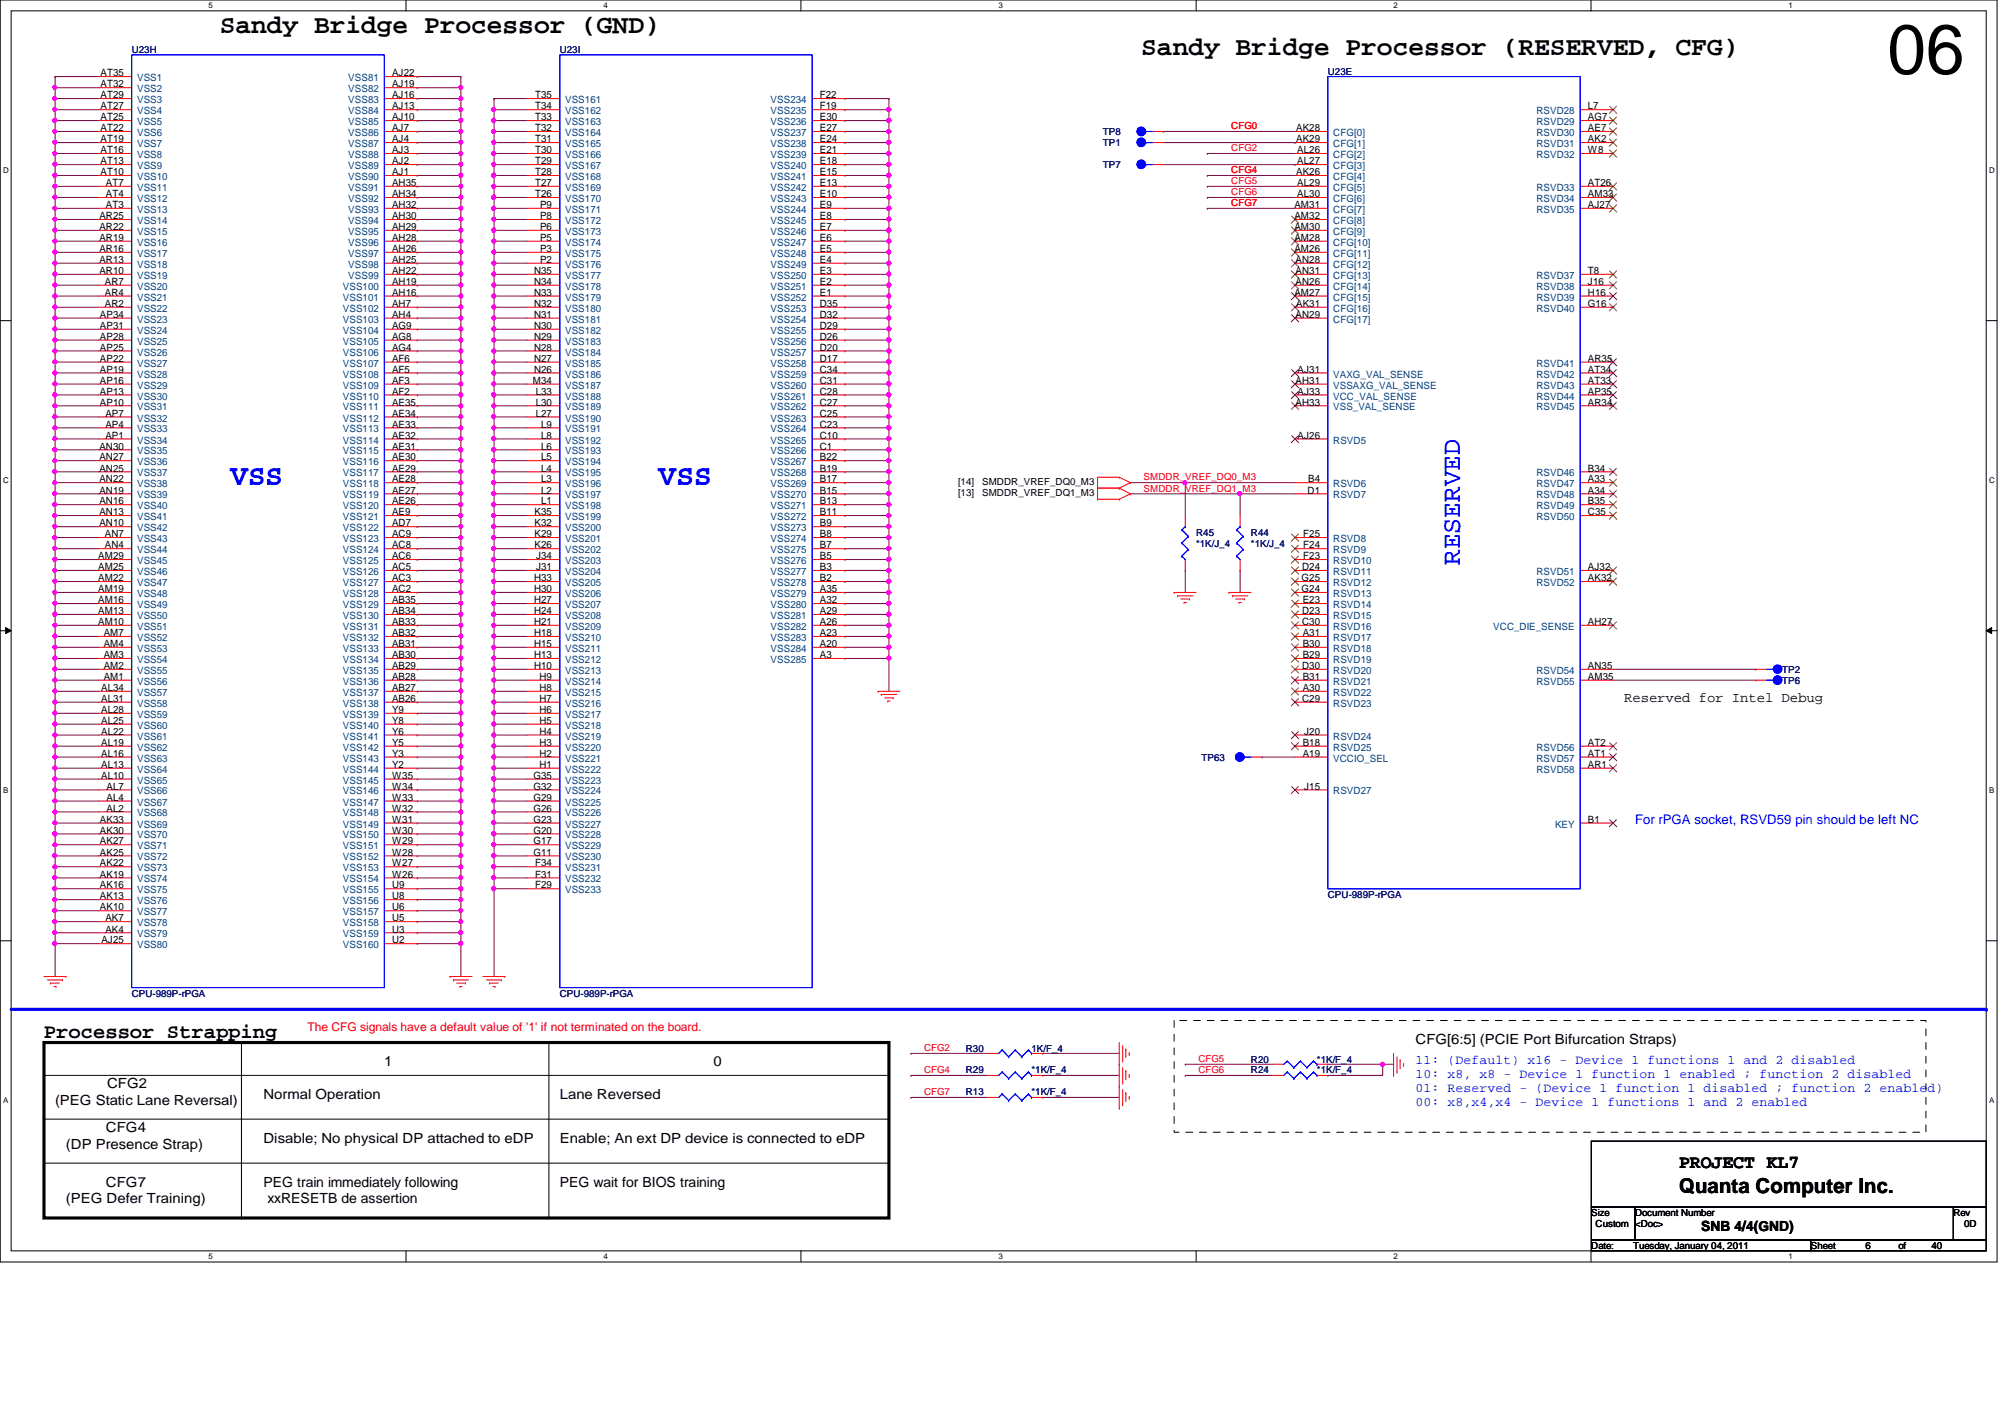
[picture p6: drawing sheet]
<svg xmlns="http://www.w3.org/2000/svg" width="297mm" height="210mm" viewBox="0 0 297 210" stroke-linecap="round" stroke-linejoin="round" font-family="sans-serif">
<defs><g id="words">
<text font-size="10.4" x="279.6" y="10.9">06</text>
<g font-size="4.4" fill="#00f">
<text x="34.2" y="71.9">VSS</text>
<text x="97.6" y="71.9">VSS</text>
</g>
<g font-size="3.9">
<text x="32.6" y="4.9">Sandy Bridge Processor (GND)</text>
<text x="169.1" y="8.1">Sandy Bridge Processor (RESERVED, CFG)</text>
</g>
<text font-size="3.9" fill="#00f" x="216.3" y="83.7" transform="rotate(-90 216.3 83.7)">RESERVED</text>
<g font-size="3">
<text x="6.5" y="153.7">Processor Strapping</text>
<text x="248.7" y="176.7">Quanta Computer Inc.</text>
</g>
<text font-size="2.8" x="248.7" y="173">PROJECT KL7</text>
<g font-size="2.1">
<text x="240.6" y="104">Reserved for Intel Debug</text>
<text x="209.7" y="154.7">CFG[6:5] (PCIE Port Bifurcation Straps)</text>
<text x="15.9" y="161.2">CFG2</text>
<text x="56.9" y="157.9">1</text>
<text x="105.7" y="157.9">0</text>
<text x="8.2" y="163.7">(PEG Static Lane Reversal)</text>
<text x="15.7" y="167.7">CFG4</text>
<text x="39" y="162.8">Normal Operation</text>
<text x="82.9" y="162.8">Lane Reversed</text>
<text x="9.8" y="170.1">(DP Presence Strap)</text>
<text x="39" y="169.3">Disable; No physical DP attached to eDP</text>
<text x="82.9" y="169.3">Enable; An ext DP device is connected to eDP</text>
<text x="9.8" y="178.3">(PEG Defer Training)</text>
<text x="15.7" y="175.8">CFG7</text>
<text x="39" y="175.8">PEG train immediately following</text>
<text x="39.6" y="178.3">xxRESETB de assertion</text>
<text x="82.9" y="175.8">PEG wait for BIOS training</text>
<text x="252" y="182.3">SNB 4/4(GND)</text>
</g>
<g font-size="1.9" fill="#00f">
<text x="242.2" y="122">For rPGA socket, RSVD59 pin should be left NC</text>
<text x="209.7" y="157.6">11: (Default) x16 - Device 1 functions 1 and 2 disabled</text>
<text x="209.7" y="159.6">10: x8, x8 - Device 1 function 1 enabled ; function 2 disabled</text>
<text x="209.7" y="161.7">01: Reserved - (Device 1 function 1 disabled ; function 2 enabled)</text>
<text x="209.7" y="163.8">00: x8,x4,x4 - Device 1 functions 1 and 2 enabled</text>
</g>
<text font-size="1.8" fill="#f00" x="45.5" y="152.8">The CFG signals have a default value of '1' if not terminated on the board.</text>
<g font-size="1.5">
<text x="14.9" y="11.3">AT35</text>
<text x="58.1" y="11.3">AJ22</text>
<text x="14.9" y="13">AT32</text>
<text x="14.9" y="14.6">AT29</text>
<text x="14.9" y="16.2">AT27</text>
<text x="14.9" y="17.8">AT25</text>
<text x="58.1" y="13">AJ19</text>
<text x="58.1" y="14.6">AJ16</text>
<text x="58.1" y="16.2">AJ13</text>
<text x="58.1" y="17.8">AJ10</text>
<text x="79.3" y="14.6">T35</text>
<text x="79.3" y="16.2">T34</text>
<text x="79.3" y="17.8">T33</text>
<text x="121.5" y="14.6">F22</text>
<text x="121.5" y="16.2">F19</text>
<text x="121.5" y="17.8">E30</text>
<text x="235.2" y="16.2">L7</text>
<text x="235.2" y="17.8">AG7</text>
<text x="14.9" y="19.4">AT22</text>
<text x="14.9" y="21.1">AT19</text>
<text x="14.9" y="22.7">AT16</text>
<text x="58.1" y="19.4">AJ7</text>
<text x="58.1" y="21.1">AJ4</text>
<text x="58.1" y="22.7">AJ3</text>
<text x="79.3" y="19.4">T32</text>
<text x="79.3" y="21.1">T31</text>
<text x="79.3" y="22.7">T30</text>
<text x="121.5" y="19.4">E27</text>
<text x="121.5" y="21.1">E24</text>
<text x="121.5" y="22.7">E21</text>
<text x="192" y="19.4">AK28</text>
<text x="192" y="21.1">AK29</text>
<text x="192.2" y="22.7">AL26</text>
<text x="235.2" y="19.4">AE7</text>
<text x="235.2" y="21.1">AK2</text>
<text x="235.2" y="22.7">W8</text>
<text x="14.9" y="24.3">AT13</text>
<text x="14.9" y="26">AT10</text>
<text x="15.7" y="27.6">AT7</text>
<text x="15.7" y="29.2">AT4</text>
<text x="58.1" y="24.3">AJ2</text>
<text x="58.1" y="26">AJ1</text>
<text x="58.1" y="27.6">AH35</text>
<text x="58.1" y="29.2">AH34</text>
<text x="79.3" y="24.3">T29</text>
<text x="79.3" y="26">T28</text>
<text x="79.3" y="27.6">T27</text>
<text x="79.3" y="29.2">T26</text>
<text x="121.5" y="24.3">E18</text>
<text x="121.5" y="26">E15</text>
<text x="121.5" y="27.6">E13</text>
<text x="121.5" y="29.2">E10</text>
<text x="192" y="26">AK26</text>
<text x="192.2" y="24.3">AL27</text>
<text x="192.2" y="27.6">AL29</text>
<text x="192.2" y="29.2">AL30</text>
<text x="235.2" y="29.2">AM33</text>
<text x="235.2" y="27.6">AT26</text>
<text x="14.7" y="32.5">AR25</text>
<text x="14.7" y="34.1">AR22</text>
<text x="14.7" y="35.7">AR19</text>
<text x="15.7" y="30.8">AT3</text>
<text x="58.1" y="30.8">AH32</text>
<text x="58.1" y="32.5">AH30</text>
<text x="58.1" y="34.1">AH29</text>
<text x="58.1" y="35.7">AH28</text>
<text x="80" y="30.8">P9</text>
<text x="80" y="32.5">P8</text>
<text x="80" y="34.1">P6</text>
<text x="80" y="35.7">P5</text>
<text x="121.5" y="30.8">E9</text>
<text x="121.5" y="32.5">E8</text>
<text x="121.5" y="34.1">E7</text>
<text x="121.5" y="35.7">E6</text>
<text x="191.8" y="30.8">AM31</text>
<text x="191.8" y="32.5">AM32</text>
<text x="191.8" y="34.1">AM30</text>
<text x="191.8" y="35.7">AM28</text>
<text x="235.2" y="30.8">AJ27</text>
<text x="14.7" y="37.3">AR16</text>
<text x="14.7" y="38.9">AR13</text>
<text x="14.7" y="40.6">AR10</text>
<text x="58.1" y="37.3">AH26</text>
<text x="58.1" y="38.9">AH25</text>
<text x="58.1" y="40.6">AH22</text>
<text x="79.1" y="40.6">N35</text>
<text x="80" y="37.3">P3</text>
<text x="80" y="38.9">P2</text>
<text x="121.5" y="37.3">E5</text>
<text x="121.5" y="38.9">E4</text>
<text x="121.5" y="40.6">E3</text>
<text x="191.8" y="37.3">AM26</text>
<text x="191.9" y="38.9">AN28</text>
<text x="191.9" y="40.6">AN31</text>
<text x="235.2" y="40.6">T8</text>
<text x="14.8" y="47.1">AP34</text>
<text x="15.5" y="42.2">AR7</text>
<text x="15.5" y="43.8">AR4</text>
<text x="15.5" y="45.5">AR2</text>
<text x="58.1" y="42.2">AH19</text>
<text x="58.1" y="43.8">AH16</text>
<text x="58.1" y="45.5">AH7</text>
<text x="58.1" y="47.1">AH4</text>
<text x="79.1" y="42.2">N34</text>
<text x="79.1" y="43.8">N33</text>
<text x="79.1" y="45.5">N32</text>
<text x="79.1" y="47.1">N31</text>
<text x="121.5" y="42.2">E2</text>
<text x="121.5" y="43.8">E1</text>
<text x="121.5" y="45.5">D35</text>
<text x="121.5" y="47.1">D32</text>
<text x="191.8" y="43.8">AM27</text>
<text x="191.9" y="42.2">AN26</text>
<text x="191.9" y="47.1">AN29</text>
<text x="192" y="45.5">AK31</text>
<text x="235.2" y="42.2">J16</text>
<text x="235.2" y="43.8">H16</text>
<text x="235.2" y="45.5">G16</text>
<text x="14.8" y="48.7">AP31</text>
<text x="14.8" y="50.3">AP28</text>
<text x="14.8" y="51.9">AP25</text>
<text x="14.8" y="53.6">AP22</text>
<text x="58.1" y="48.7">AG9</text>
<text x="58.1" y="50.3">AG8</text>
<text x="58.1" y="51.9">AG4</text>
<text x="58.1" y="53.6">AF6</text>
<text x="79.1" y="48.7">N30</text>
<text x="79.1" y="50.3">N29</text>
<text x="79.1" y="51.9">N28</text>
<text x="79.1" y="53.6">N27</text>
<text x="121.5" y="48.7">D29</text>
<text x="121.5" y="50.3">D26</text>
<text x="121.5" y="51.9">D20</text>
<text x="121.5" y="53.6">D17</text>
<text x="235.2" y="53.6">AR35</text>
<text x="14.8" y="55.2">AP19</text>
<text x="14.8" y="56.9">AP16</text>
<text x="14.8" y="58.5">AP13</text>
<text x="58.1" y="55.2">AF5</text>
<text x="58.1" y="56.9">AF3</text>
<text x="58.1" y="58.5">AF2</text>
<text x="78.9" y="56.9">M34</text>
<text x="79.1" y="55.2">N26</text>
<text x="79.4" y="58.5">L33</text>
<text x="121.5" y="55.2">C34</text>
<text x="121.5" y="56.9">C31</text>
<text x="121.5" y="58.5">C28</text>
<text x="191.9" y="56.9">AH31</text>
<text x="192.2" y="55.2">AJ31</text>
<text x="192.2" y="58.5">AJ33</text>
<text x="235.2" y="55.2">AT34</text>
<text x="235.2" y="56.9">AT33</text>
<text x="235.2" y="58.5">AP35</text>
<text x="14.8" y="60.1">AP10</text>
<text x="15.6" y="61.7">AP7</text>
<text x="15.6" y="63.3">AP4</text>
<text x="15.6" y="65">AP1</text>
<text x="58.1" y="60.1">AE35</text>
<text x="58.1" y="61.7">AE34</text>
<text x="58.1" y="63.3">AE33</text>
<text x="58.1" y="65">AE32</text>
<text x="79.4" y="60.1">L30</text>
<text x="79.4" y="61.7">L27</text>
<text x="80.2" y="63.3">L9</text>
<text x="80.2" y="65">L8</text>
<text x="121.5" y="60.1">C27</text>
<text x="121.5" y="61.7">C25</text>
<text x="121.5" y="63.3">C23</text>
<text x="121.5" y="65">C10</text>
<text x="191.9" y="60.1">AH33</text>
<text x="192.2" y="65">AJ26</text>
<text x="235.2" y="60.1">AR34</text>
<text x="14.7" y="66.6">AN30</text>
<text x="14.7" y="68.2">AN27</text>
<text x="14.7" y="69.8">AN25</text>
<text x="14.7" y="71.5">AN22</text>
<text x="58.1" y="66.6">AE31</text>
<text x="58.1" y="68.2">AE30</text>
<text x="58.1" y="69.8">AE29</text>
<text x="58.1" y="71.5">AE28</text>
<text x="80.2" y="66.6">L6</text>
<text x="80.2" y="68.2">L5</text>
<text x="80.2" y="69.8">L4</text>
<text x="80.2" y="71.5">L3</text>
<text x="121.5" y="66.6">C1</text>
<text x="121.5" y="68.2">B22</text>
<text x="121.5" y="69.8">B19</text>
<text x="121.5" y="71.5">B17</text>
<text x="193.8" y="71.5">B4</text>
<text x="235.2" y="69.8">B34</text>
<text x="235.2" y="71.5">A33</text>
<text x="14.7" y="73.1">AN19</text>
<text x="14.7" y="74.7">AN16</text>
<text x="14.7" y="76.3">AN13</text>
<text x="14.7" y="78">AN10</text>
<text x="58.1" y="73.1">AE27</text>
<text x="58.1" y="74.7">AE26</text>
<text x="58.1" y="76.3">AE9</text>
<text x="58.1" y="78">AD7</text>
<text x="79.2" y="76.3">K35</text>
<text x="79.2" y="78">K32</text>
<text x="80.2" y="73.1">L2</text>
<text x="80.2" y="74.7">L1</text>
<text x="121.5" y="73.1">B15</text>
<text x="121.5" y="74.7">B13</text>
<text x="121.5" y="76.3">B11</text>
<text x="121.5" y="78">B9</text>
<text x="193.7" y="73.1">D1</text>
<text x="235.2" y="73.1">A34</text>
<text x="235.2" y="74.7">B35</text>
<text x="235.2" y="76.3">C35</text>
<text x="14.6" y="82.8">AM29</text>
<text x="15.5" y="79.6">AN7</text>
<text x="15.5" y="81.2">AN4</text>
<text x="58.1" y="79.6">AC9</text>
<text x="58.1" y="81.2">AC8</text>
<text x="58.1" y="82.8">AC6</text>
<text x="79.2" y="79.6">K29</text>
<text x="79.2" y="81.2">K26</text>
<text x="79.4" y="82.8">J34</text>
<text x="121.5" y="79.6">B8</text>
<text x="121.5" y="81.2">B7</text>
<text x="121.5" y="82.8">B5</text>
<text x="193.1" y="79.6">F25</text>
<text x="193.1" y="81.2">F24</text>
<text x="193.1" y="82.8">F23</text>
<text x="14.6" y="84.5">AM25</text>
<text x="14.6" y="86.1">AM22</text>
<text x="14.6" y="87.7">AM19</text>
<text x="14.6" y="89.4">AM16</text>
<text x="58.1" y="84.5">AC5</text>
<text x="58.1" y="86.1">AC3</text>
<text x="58.1" y="87.7">AC2</text>
<text x="58.1" y="89.4">AB35</text>
<text x="79.1" y="86.1">H33</text>
<text x="79.1" y="87.7">H30</text>
<text x="79.1" y="89.4">H27</text>
<text x="79.4" y="84.5">J31</text>
<text x="121.5" y="84.5">B3</text>
<text x="121.5" y="86.1">B2</text>
<text x="121.5" y="87.7">A35</text>
<text x="121.5" y="89.4">A32</text>
<text x="192.8" y="86.1">G25</text>
<text x="192.8" y="87.7">G24</text>
<text x="192.9" y="84.5">D24</text>
<text x="193" y="89.4">E23</text>
<text x="235.2" y="84.5">AJ32</text>
<text x="235.2" y="86.1">AK32</text>
<text x="14.6" y="91">AM13</text>
<text x="14.6" y="92.6">AM10</text>
<text x="15.4" y="94.2">AM7</text>
<text x="15.4" y="95.8">AM4</text>
<text x="58.1" y="91">AB34</text>
<text x="58.1" y="92.6">AB33</text>
<text x="58.1" y="94.2">AB32</text>
<text x="58.1" y="95.8">AB31</text>
<text x="79.1" y="91">H24</text>
<text x="79.1" y="92.6">H21</text>
<text x="79.1" y="94.2">H18</text>
<text x="79.1" y="95.8">H15</text>
<text x="121.5" y="91">A29</text>
<text x="121.5" y="92.6">A26</text>
<text x="121.5" y="94.2">A23</text>
<text x="121.5" y="95.8">A20</text>
<text x="192.9" y="92.6">C30</text>
<text x="192.9" y="91">D23</text>
<text x="193" y="94.2">A31</text>
<text x="193" y="95.8">B30</text>
<text x="235.2" y="92.6">AH27</text>
<text x="15.4" y="97.5">AM3</text>
<text x="15.4" y="99.1">AM2</text>
<text x="15.4" y="100.7">AM1</text>
<text x="58.1" y="97.5">AB30</text>
<text x="58.1" y="99.1">AB29</text>
<text x="58.1" y="100.7">AB28</text>
<text x="79.1" y="97.5">H13</text>
<text x="79.1" y="99.1">H10</text>
<text x="79.9" y="100.7">H9</text>
<text x="121.5" y="97.5">A3</text>
<text x="192.9" y="99.1">D30</text>
<text x="193" y="97.5">B29</text>
<text x="193" y="100.7">B31</text>
<text x="235.2" y="99.1">AN35</text>
<text x="235.2" y="100.7">AM35</text>
<text x="15" y="102.4">AL34</text>
<text x="15" y="104">AL31</text>
<text x="15" y="105.6">AL28</text>
<text x="15" y="107.2">AL25</text>
<text x="58.1" y="102.4">AB27</text>
<text x="58.1" y="104">AB26</text>
<text x="58.1" y="105.6">Y9</text>
<text x="58.1" y="107.2">Y8</text>
<text x="79.9" y="102.4">H8</text>
<text x="79.9" y="104">H7</text>
<text x="79.9" y="105.6">H6</text>
<text x="79.9" y="107.2">H5</text>
<text x="192.9" y="104">C29</text>
<text x="193" y="102.4">A30</text>
<text x="15" y="108.8">AL22</text>
<text x="15" y="110.5">AL19</text>
<text x="15" y="112.1">AL16</text>
<text x="15" y="113.7">AL13</text>
<text x="58.1" y="108.8">Y6</text>
<text x="58.1" y="110.5">Y5</text>
<text x="58.1" y="112.1">Y3</text>
<text x="58.1" y="113.7">Y2</text>
<text x="79.9" y="108.8">H4</text>
<text x="79.9" y="110.5">H3</text>
<text x="79.9" y="112.1">H2</text>
<text x="79.9" y="113.7">H1</text>
<text x="193" y="110.5">B18</text>
<text x="193" y="112.1">A19</text>
<text x="193.2" y="108.8">J20</text>
<text x="235.2" y="110.5">AT2</text>
<text x="235.2" y="112.1">AT1</text>
<text x="235.2" y="113.7">AR1</text>
<text x="15" y="115.4">AL10</text>
<text x="15.8" y="117">AL7</text>
<text x="15.8" y="118.6">AL4</text>
<text x="58.1" y="115.4">W35</text>
<text x="58.1" y="117">W34</text>
<text x="58.1" y="118.6">W33</text>
<text x="79" y="115.4">G35</text>
<text x="79" y="117">G32</text>
<text x="79" y="118.6">G29</text>
<text x="193.2" y="117">J15</text>
<text x="14.8" y="121.9">AK33</text>
<text x="14.8" y="123.5">AK30</text>
<text x="14.8" y="125.1">AK27</text>
<text x="15.8" y="120.2">AL2</text>
<text x="58.1" y="120.2">W32</text>
<text x="58.1" y="121.9">W31</text>
<text x="58.1" y="123.5">W30</text>
<text x="58.1" y="125.1">W29</text>
<text x="79" y="120.2">G26</text>
<text x="79" y="121.9">G23</text>
<text x="79" y="123.5">G20</text>
<text x="79" y="125.1">G17</text>
<text x="235.2" y="121.9">B1</text>
<text x="14.8" y="126.7">AK25</text>
<text x="14.8" y="128.4">AK22</text>
<text x="14.8" y="130">AK19</text>
<text x="14.8" y="131.6">AK16</text>
<text x="58.1" y="126.7">W28</text>
<text x="58.1" y="128.4">W27</text>
<text x="58.1" y="130">W26</text>
<text x="58.1" y="131.6">U9</text>
<text x="79" y="126.7">G11</text>
<text x="79.3" y="128.4">F34</text>
<text x="79.3" y="130">F31</text>
<text x="79.3" y="131.6">F29</text>
<text x="14.8" y="133.2">AK13</text>
<text x="14.8" y="134.9">AK10</text>
<text x="15.6" y="136.5">AK7</text>
<text x="58.1" y="133.2">U8</text>
<text x="58.1" y="134.9">U6</text>
<text x="58.1" y="136.5">U5</text>
<text x="15" y="139.7">AJ25</text>
<text x="15.6" y="138.1">AK4</text>
<text x="58.1" y="138.1">U3</text>
<text x="58.1" y="139.7">U2</text>
</g>
<g font-size="1.5" fill="#004080">
<text x="20.3" y="12">VSS1</text>
<text x="20.3" y="13.7">VSS2</text>
<text x="20.3" y="15.3">VSS3</text>
<text x="20.3" y="16.9">VSS4</text>
<text x="51.6" y="12">VSS81</text>
<text x="51.6" y="13.7">VSS82</text>
<text x="51.6" y="15.3">VSS83</text>
<text x="51.6" y="16.9">VSS84</text>
<text x="83.7" y="15.3">VSS161</text>
<text x="83.7" y="16.9">VSS162</text>
<text x="114.2" y="15.3">VSS234</text>
<text x="114.2" y="16.9">VSS235</text>
<text x="227.6" y="16.9">RSVD28</text>
<text x="20.3" y="18.5">VSS5</text>
<text x="20.3" y="20.2">VSS6</text>
<text x="20.3" y="21.8">VSS7</text>
<text x="20.3" y="23.4">VSS8</text>
<text x="51.6" y="18.5">VSS85</text>
<text x="51.6" y="20.2">VSS86</text>
<text x="51.6" y="21.8">VSS87</text>
<text x="51.6" y="23.4">VSS88</text>
<text x="83.7" y="18.5">VSS163</text>
<text x="83.7" y="20.2">VSS164</text>
<text x="83.7" y="21.8">VSS165</text>
<text x="83.7" y="23.4">VSS166</text>
<text x="114.2" y="18.5">VSS236</text>
<text x="114.2" y="20.2">VSS237</text>
<text x="114.2" y="21.8">VSS238</text>
<text x="114.2" y="23.4">VSS239</text>
<text x="197.5" y="20.2">CFG[0]</text>
<text x="197.5" y="21.8">CFG[1]</text>
<text x="197.5" y="23.4">CFG[2]</text>
<text x="227.6" y="20.2">RSVD30</text>
<text x="227.6" y="21.8">RSVD31</text>
<text x="227.6" y="18.5">RSVD29</text>
<text x="227.6" y="23.4">RSVD32</text>
<text x="20.3" y="25.1">VSS9</text>
<text x="20.3" y="26.7">VSS10</text>
<text x="20.3" y="28.3">VSS11</text>
<text x="20.3" y="29.9">VSS12</text>
<text x="51.6" y="25.1">VSS89</text>
<text x="51.6" y="26.7">VSS90</text>
<text x="51.6" y="28.3">VSS91</text>
<text x="51.6" y="29.9">VSS92</text>
<text x="83.7" y="25.1">VSS167</text>
<text x="83.7" y="26.7">VSS168</text>
<text x="83.7" y="28.3">VSS169</text>
<text x="83.7" y="29.9">VSS170</text>
<text x="114.2" y="25.1">VSS240</text>
<text x="114.2" y="26.7">VSS241</text>
<text x="114.2" y="28.3">VSS242</text>
<text x="114.2" y="29.9">VSS243</text>
<text x="197.5" y="25.1">CFG[3]</text>
<text x="197.5" y="26.7">CFG[4]</text>
<text x="197.5" y="28.3">CFG[5]</text>
<text x="197.5" y="29.9">CFG[6]</text>
<text x="227.6" y="29.9">RSVD34</text>
<text x="227.6" y="28.3">RSVD33</text>
<text x="20.3" y="31.5">VSS13</text>
<text x="20.3" y="33.2">VSS14</text>
<text x="20.3" y="34.8">VSS15</text>
<text x="51.6" y="31.5">VSS93</text>
<text x="51.6" y="33.2">VSS94</text>
<text x="51.6" y="34.8">VSS95</text>
<text x="83.7" y="31.5">VSS171</text>
<text x="83.7" y="33.2">VSS172</text>
<text x="83.7" y="34.8">VSS173</text>
<text x="114.2" y="31.5">VSS244</text>
<text x="114.2" y="33.2">VSS245</text>
<text x="114.2" y="34.8">VSS246</text>
<text x="197.5" y="31.5">CFG[7]</text>
<text x="197.5" y="33.2">CFG[8]</text>
<text x="197.5" y="34.8">CFG[9]</text>
<text x="227.6" y="31.5">RSVD35</text>
<text x="20.3" y="36.4">VSS16</text>
<text x="20.3" y="38.1">VSS17</text>
<text x="20.3" y="39.7">VSS18</text>
<text x="20.3" y="41.3">VSS19</text>
<text x="51.6" y="36.4">VSS96</text>
<text x="51.6" y="38.1">VSS97</text>
<text x="51.6" y="39.7">VSS98</text>
<text x="51.6" y="41.3">VSS99</text>
<text x="83.7" y="36.4">VSS174</text>
<text x="83.7" y="38.1">VSS175</text>
<text x="83.7" y="39.7">VSS176</text>
<text x="83.7" y="41.3">VSS177</text>
<text x="114.2" y="36.4">VSS247</text>
<text x="114.2" y="38.1">VSS248</text>
<text x="114.2" y="39.7">VSS249</text>
<text x="114.2" y="41.3">VSS250</text>
<text x="197.5" y="36.4">CFG[10]</text>
<text x="197.5" y="38.1">CFG[11]</text>
<text x="197.5" y="39.7">CFG[12]</text>
<text x="197.5" y="41.3">CFG[13]</text>
<text x="227.6" y="41.3">RSVD37</text>
<text x="20.3" y="42.9">VSS20</text>
<text x="20.3" y="44.5">VSS21</text>
<text x="20.3" y="46.2">VSS22</text>
<text x="20.3" y="47.8">VSS23</text>
<text x="50.8" y="42.9">VSS100</text>
<text x="50.8" y="44.5">VSS101</text>
<text x="50.8" y="46.2">VSS102</text>
<text x="50.8" y="47.8">VSS103</text>
<text x="83.7" y="42.9">VSS178</text>
<text x="83.7" y="44.5">VSS179</text>
<text x="83.7" y="46.2">VSS180</text>
<text x="83.7" y="47.8">VSS181</text>
<text x="114.2" y="42.9">VSS251</text>
<text x="114.2" y="44.5">VSS252</text>
<text x="114.2" y="46.2">VSS253</text>
<text x="114.2" y="47.8">VSS254</text>
<text x="197.5" y="42.9">CFG[14]</text>
<text x="197.5" y="44.5">CFG[15]</text>
<text x="197.5" y="46.2">CFG[16]</text>
<text x="197.5" y="47.8">CFG[17]</text>
<text x="227.6" y="42.9">RSVD38</text>
<text x="227.6" y="44.5">RSVD39</text>
<text x="227.6" y="46.2">RSVD40</text>
<text x="20.3" y="49.4">VSS24</text>
<text x="20.3" y="51.1">VSS25</text>
<text x="20.3" y="52.7">VSS26</text>
<text x="50.8" y="49.4">VSS104</text>
<text x="50.8" y="51.1">VSS105</text>
<text x="50.8" y="52.7">VSS106</text>
<text x="83.7" y="49.4">VSS182</text>
<text x="83.7" y="51.1">VSS183</text>
<text x="83.7" y="52.7">VSS184</text>
<text x="114.2" y="49.4">VSS255</text>
<text x="114.2" y="51.1">VSS256</text>
<text x="114.2" y="52.7">VSS257</text>
<text x="20.3" y="54.3">VSS27</text>
<text x="20.3" y="55.9">VSS28</text>
<text x="20.3" y="57.6">VSS29</text>
<text x="20.3" y="59.2">VSS30</text>
<text x="50.8" y="54.3">VSS107</text>
<text x="50.8" y="55.9">VSS108</text>
<text x="50.8" y="57.6">VSS109</text>
<text x="50.8" y="59.2">VSS110</text>
<text x="83.7" y="54.3">VSS185</text>
<text x="83.7" y="55.9">VSS186</text>
<text x="83.7" y="57.6">VSS187</text>
<text x="83.7" y="59.2">VSS188</text>
<text x="114.2" y="54.3">VSS258</text>
<text x="114.2" y="55.9">VSS259</text>
<text x="114.2" y="57.6">VSS260</text>
<text x="114.2" y="59.2">VSS261</text>
<text x="197.5" y="55.9">VAXG_VAL_SENSE</text>
<text x="197.5" y="57.6">VSSAXG_VAL_SENSE</text>
<text x="197.5" y="59.2">VCC_VAL_SENSE</text>
<text x="227.6" y="55.9">RSVD42</text>
<text x="227.6" y="54.3">RSVD41</text>
<text x="227.6" y="57.6">RSVD43</text>
<text x="227.6" y="59.2">RSVD44</text>
<text x="20.3" y="60.8">VSS31</text>
<text x="20.3" y="62.4">VSS32</text>
<text x="20.3" y="64.1">VSS33</text>
<text x="20.3" y="65.7">VSS34</text>
<text x="50.8" y="60.8">VSS111</text>
<text x="50.8" y="62.4">VSS112</text>
<text x="50.8" y="64.1">VSS113</text>
<text x="50.8" y="65.7">VSS114</text>
<text x="83.7" y="60.8">VSS189</text>
<text x="83.7" y="62.4">VSS190</text>
<text x="83.7" y="64.1">VSS191</text>
<text x="83.7" y="65.7">VSS192</text>
<text x="114.2" y="60.8">VSS262</text>
<text x="114.2" y="62.4">VSS263</text>
<text x="114.2" y="64.1">VSS264</text>
<text x="114.2" y="65.7">VSS265</text>
<text x="197.5" y="65.7">RSVD5</text>
<text x="197.5" y="60.8">VSS_VAL_SENSE</text>
<text x="227.6" y="60.8">RSVD45</text>
<text x="20.3" y="67.3">VSS35</text>
<text x="20.3" y="68.9">VSS36</text>
<text x="20.3" y="70.6">VSS37</text>
<text x="50.8" y="67.3">VSS115</text>
<text x="50.8" y="68.9">VSS116</text>
<text x="50.8" y="70.6">VSS117</text>
<text x="83.7" y="67.3">VSS193</text>
<text x="83.7" y="68.9">VSS194</text>
<text x="83.7" y="70.6">VSS195</text>
<text x="114.2" y="67.3">VSS266</text>
<text x="114.2" y="68.9">VSS267</text>
<text x="114.2" y="70.6">VSS268</text>
<text x="227.6" y="70.6">RSVD46</text>
<text x="20.3" y="72.2">VSS38</text>
<text x="20.3" y="73.8">VSS39</text>
<text x="20.3" y="75.4">VSS40</text>
<text x="20.3" y="77">VSS41</text>
<text x="50.8" y="72.2">VSS118</text>
<text x="50.8" y="73.8">VSS119</text>
<text x="50.8" y="75.4">VSS120</text>
<text x="50.8" y="77">VSS121</text>
<text x="83.7" y="72.2">VSS196</text>
<text x="83.7" y="73.8">VSS197</text>
<text x="83.7" y="75.4">VSS198</text>
<text x="83.7" y="77">VSS199</text>
<text x="114.2" y="72.2">VSS269</text>
<text x="114.2" y="73.8">VSS270</text>
<text x="114.2" y="75.4">VSS271</text>
<text x="114.2" y="77">VSS272</text>
<text x="197.5" y="72.2">RSVD6</text>
<text x="197.5" y="73.8">RSVD7</text>
<text x="227.6" y="72.2">RSVD47</text>
<text x="227.6" y="73.8">RSVD48</text>
<text x="227.6" y="75.4">RSVD49</text>
<text x="227.6" y="77">RSVD50</text>
<text x="20.3" y="78.7">VSS42</text>
<text x="20.3" y="80.3">VSS43</text>
<text x="20.3" y="82">VSS44</text>
<text x="20.3" y="83.6">VSS45</text>
<text x="50.8" y="78.7">VSS122</text>
<text x="50.8" y="80.3">VSS123</text>
<text x="50.8" y="82">VSS124</text>
<text x="50.8" y="83.6">VSS125</text>
<text x="83.7" y="78.7">VSS200</text>
<text x="83.7" y="80.3">VSS201</text>
<text x="83.7" y="82">VSS202</text>
<text x="83.7" y="83.6">VSS203</text>
<text x="114.2" y="78.7">VSS273</text>
<text x="114.2" y="80.3">VSS274</text>
<text x="114.2" y="82">VSS275</text>
<text x="114.2" y="83.6">VSS276</text>
<text x="197.5" y="80.3">RSVD8</text>
<text x="197.5" y="82">RSVD9</text>
<text x="197.5" y="83.6">RSVD10</text>
<text x="20.3" y="85.2">VSS46</text>
<text x="20.3" y="86.8">VSS47</text>
<text x="20.3" y="88.4">VSS48</text>
<text x="50.8" y="85.2">VSS126</text>
<text x="50.8" y="86.8">VSS127</text>
<text x="50.8" y="88.4">VSS128</text>
<text x="83.7" y="85.2">VSS204</text>
<text x="83.7" y="86.8">VSS205</text>
<text x="83.7" y="88.4">VSS206</text>
<text x="114.2" y="85.2">VSS277</text>
<text x="114.2" y="86.8">VSS278</text>
<text x="114.2" y="88.4">VSS279</text>
<text x="197.5" y="85.2">RSVD11</text>
<text x="197.5" y="86.8">RSVD12</text>
<text x="197.5" y="88.4">RSVD13</text>
<text x="227.6" y="85.2">RSVD51</text>
<text x="227.6" y="86.8">RSVD52</text>
<text x="20.3" y="90.1">VSS49</text>
<text x="20.3" y="91.7">VSS50</text>
<text x="20.3" y="93.3">VSS51</text>
<text x="20.3" y="95">VSS52</text>
<text x="50.8" y="90.1">VSS129</text>
<text x="50.8" y="91.7">VSS130</text>
<text x="50.8" y="93.3">VSS131</text>
<text x="50.8" y="95">VSS132</text>
<text x="83.7" y="90.1">VSS207</text>
<text x="83.7" y="91.7">VSS208</text>
<text x="83.7" y="93.3">VSS209</text>
<text x="83.7" y="95">VSS210</text>
<text x="114.2" y="90.1">VSS280</text>
<text x="114.2" y="91.7">VSS281</text>
<text x="114.2" y="93.3">VSS282</text>
<text x="114.2" y="95">VSS283</text>
<text x="197.5" y="93.3">RSVD16</text>
<text x="197.5" y="91.7">RSVD15</text>
<text x="197.5" y="95">RSVD17</text>
<text x="197.5" y="90.1">RSVD14</text>
<text x="221.2" y="93.3">VCC_DIE_SENSE</text>
<text x="20.3" y="96.6">VSS53</text>
<text x="20.3" y="98.2">VSS54</text>
<text x="20.3" y="99.8">VSS55</text>
<text x="20.3" y="101.4">VSS56</text>
<text x="50.8" y="96.6">VSS133</text>
<text x="50.8" y="98.2">VSS134</text>
<text x="50.8" y="99.8">VSS135</text>
<text x="50.8" y="101.4">VSS136</text>
<text x="83.7" y="96.6">VSS211</text>
<text x="83.7" y="98.2">VSS212</text>
<text x="83.7" y="99.8">VSS213</text>
<text x="83.7" y="101.4">VSS214</text>
<text x="114.2" y="96.6">VSS284</text>
<text x="114.2" y="98.2">VSS285</text>
<text x="197.5" y="96.6">RSVD18</text>
<text x="197.5" y="99.8">RSVD20</text>
<text x="197.5" y="98.2">RSVD19</text>
<text x="197.5" y="101.4">RSVD21</text>
<text x="227.6" y="99.8">RSVD54</text>
<text x="227.6" y="101.4">RSVD55</text>
<text x="20.3" y="103.1">VSS57</text>
<text x="20.3" y="104.7">VSS58</text>
<text x="20.3" y="106.3">VSS59</text>
<text x="20.3" y="107.9">VSS60</text>
<text x="50.8" y="103.1">VSS137</text>
<text x="50.8" y="104.7">VSS138</text>
<text x="50.8" y="106.3">VSS139</text>
<text x="50.8" y="107.9">VSS140</text>
<text x="83.7" y="103.1">VSS215</text>
<text x="83.7" y="104.7">VSS216</text>
<text x="83.7" y="106.3">VSS217</text>
<text x="83.7" y="107.9">VSS218</text>
<text x="197.5" y="103.1">RSVD22</text>
<text x="197.5" y="104.7">RSVD23</text>
<text x="20.3" y="109.6">VSS61</text>
<text x="20.3" y="111.2">VSS62</text>
<text x="20.3" y="112.8">VSS63</text>
<text x="50.8" y="109.6">VSS141</text>
<text x="50.8" y="111.2">VSS142</text>
<text x="50.8" y="112.8">VSS143</text>
<text x="83.7" y="109.6">VSS219</text>
<text x="83.7" y="111.2">VSS220</text>
<text x="83.7" y="112.8">VSS221</text>
<text x="197.5" y="109.6">RSVD24</text>
<text x="197.5" y="111.2">RSVD25</text>
<text x="197.5" y="112.8">VCCIO_SEL</text>
<text x="227.6" y="111.2">RSVD56</text>
<text x="227.6" y="112.8">RSVD57</text>
<text x="20.3" y="114.5">VSS64</text>
<text x="20.3" y="116.1">VSS65</text>
<text x="20.3" y="117.7">VSS66</text>
<text x="20.3" y="119.3">VSS67</text>
<text x="50.8" y="114.5">VSS144</text>
<text x="50.8" y="116.1">VSS145</text>
<text x="50.8" y="117.7">VSS146</text>
<text x="50.8" y="119.3">VSS147</text>
<text x="83.7" y="114.5">VSS222</text>
<text x="83.7" y="116.1">VSS223</text>
<text x="83.7" y="117.7">VSS224</text>
<text x="83.7" y="119.3">VSS225</text>
<text x="197.5" y="117.7">RSVD27</text>
<text x="227.6" y="114.5">RSVD58</text>
<text x="20.3" y="120.9">VSS68</text>
<text x="20.3" y="122.6">VSS69</text>
<text x="20.3" y="124.2">VSS70</text>
<text x="20.3" y="125.8">VSS71</text>
<text x="50.8" y="120.9">VSS148</text>
<text x="50.8" y="122.6">VSS149</text>
<text x="50.8" y="124.2">VSS150</text>
<text x="50.8" y="125.8">VSS151</text>
<text x="83.7" y="120.9">VSS226</text>
<text x="83.7" y="122.6">VSS227</text>
<text x="83.7" y="124.2">VSS228</text>
<text x="83.7" y="125.8">VSS229</text>
<text x="230.4" y="122.6">KEY</text>
<text x="20.3" y="127.5">VSS72</text>
<text x="20.3" y="129.1">VSS73</text>
<text x="20.3" y="130.7">VSS74</text>
<text x="50.8" y="127.5">VSS152</text>
<text x="50.8" y="129.1">VSS153</text>
<text x="50.8" y="130.7">VSS154</text>
<text x="83.7" y="127.5">VSS230</text>
<text x="83.7" y="129.1">VSS231</text>
<text x="83.7" y="130.7">VSS232</text>
<text x="20.3" y="132.3">VSS75</text>
<text x="20.3" y="133.9">VSS76</text>
<text x="20.3" y="135.6">VSS77</text>
<text x="20.3" y="137.2">VSS78</text>
<text x="50.8" y="132.3">VSS155</text>
<text x="50.8" y="133.9">VSS156</text>
<text x="50.8" y="135.6">VSS157</text>
<text x="50.8" y="137.2">VSS158</text>
<text x="83.7" y="132.3">VSS233</text>
<text x="20.3" y="138.9">VSS79</text>
<text x="20.3" y="140.5">VSS80</text>
<text x="50.8" y="138.9">VSS159</text>
<text x="50.8" y="140.5">VSS160</text>
</g>
<g font-size="1.4" fill="#000080">
<text x="19.5" y="7.8">U23H</text>
<text x="82.9" y="7.8">U23I</text>
<text x="196.7" y="11.1">U23E</text>
<text x="163.4" y="21.7">TP1</text>
<text x="163.4" y="20">TP8</text>
<text x="163.4" y="24.9">TP7</text>
<text x="177.2" y="79.4">R45</text>
<text x="177.2" y="81">*1K/J_4</text>
<text x="185.3" y="79.4">R44</text>
<text x="185.3" y="81">*1K/J_4</text>
<text x="264" y="101.3">TP6</text>
<text x="264" y="99.7">TP2</text>
<text x="178" y="112.7">TP63</text>
<text x="196.7" y="133">CPU-989P-rPGA</text>
<text x="19.5" y="147.7">CPU-989P-rPGA</text>
<text x="82.9" y="147.7">CPU-989P-rPGA</text>
<text x="143.1" y="155.8">R30</text>
<text x="152.8" y="155.8">1K/F_4</text>
<text x="143.1" y="159">R29</text>
<text x="152.8" y="159">*1K/F_4</text>
<text x="185.3" y="159">R24</text>
<text x="185.3" y="157.4">R20</text>
<text x="195.1" y="159">*1K/F_4</text>
<text x="195.1" y="157.4">*1K/F_4</text>
<text x="143.1" y="162.3">R13</text>
<text x="152.8" y="162.3">*1K/F_4</text>
</g>
<g font-size="1.4" fill="#f00">
<text x="182.4" y="19.1">CFG0</text>
<text x="182.4" y="22.4">CFG2</text>
<text x="182.4" y="25.7">CFG4</text>
<text x="182.4" y="27.3">CFG5</text>
<text x="182.4" y="28.9">CFG6</text>
<text x="182.4" y="30.5">CFG7</text>
<text x="169.4" y="71.2">SMDDR_VREF_DQ0_M3</text>
<text x="169.4" y="72.8">SMDDR_VREF_DQ1_M3</text>
<text x="136.9" y="155.7">CFG2</text>
<text x="136.9" y="159">CFG4</text>
<text x="177.5" y="157.3">CFG5</text>
<text x="177.5" y="159">CFG6</text>
<text x="136.9" y="162.2">CFG7</text>
</g>
<g font-size="1.4">
<text x="141.9" y="71.9">[14]</text>
<text x="145.5" y="71.9">SMDDR_VREF_DQ0_M3</text>
<text x="141.9" y="73.5">[13]</text>
<text x="145.5" y="73.5">SMDDR_VREF_DQ1_M3</text>
<text x="235.8" y="180.2">Size</text>
<text x="235.8" y="185">Date:</text>
<text x="236.4" y="181.8">Custom</text>
<text x="241.9" y="185">Tuesday, January 04, 2011</text>
<text x="242.2" y="180.2">Document Number</text>
<text x="242.2" y="181.8">&lt;Doc&gt;</text>
<text x="268.3" y="185">Sheet</text>
<text x="276.4" y="185">6</text>
<text x="281.3" y="185">of</text>
<text x="286.1" y="185">40</text>
<text x="289.4" y="180.2">Rev</text>
<text x="291" y="181.8">0D</text>
</g>
<g font-size="1.2">
<text x="30.9" y="1.2">5</text>
<text x="89.4" y="1.2">4</text>
<text x="147.9" y="1.2">3</text>
<text x="206.5" y="1.2">2</text>
<text x="265" y="1.2">1</text>
<text x=".5" y="25.6">D</text>
<text x="294.7" y="25.6">D</text>
<text x=".5" y="71.5">C</text>
<text x="294.7" y="71.5">C</text>
<text x=".5" y="117.4">B</text>
<text x="294.7" y="117.4">B</text>
<text x=".5" y="163.4">A</text>
<text x="294.7" y="163.4">A</text>
<text x="30.9" y="186.5">5</text>
<text x="89.4" y="186.5">4</text>
<text x="147.9" y="186.5">3</text>
<text x="206.5" y="186.5">2</text>
<text x="265" y="186.5">1</text>
</g>
</g></defs>
<path d="M0 0h295.9v186.9h-295.9zM1.6 1.6h292.7v183.7h-292.7z" fill="none" stroke="#000" stroke-width=".15"/>
<g fill="#fff">
<path d="M30.9 .2h.6v1.3h-.6z"/>
<path d="M30.9 185.5h.6v1.3h-.6z"/>
</g>
<path d="M60.2 0v1.6M60.2 185.3v1.6" fill="none" stroke="#000" stroke-width=".15"/>
<g fill="#fff">
<path d="M89.4 .2h.6v1.3h-.6z"/>
<path d="M89.4 185.5h.6v1.3h-.6z"/>
</g>
<path d="M118.7 0v1.6M118.7 185.3v1.6" fill="none" stroke="#000" stroke-width=".15"/>
<g fill="#fff">
<path d="M147.9 .2h.6v1.3h-.6z"/>
<path d="M147.9 185.5h.6v1.3h-.6z"/>
</g>
<path d="M177.2 0v1.6M177.2 185.3v1.6" fill="none" stroke="#000" stroke-width=".15"/>
<g fill="#fff">
<path d="M206.5 .2h.5v1.3h-.5z"/>
<path d="M206.5 185.5h.5v1.3h-.5z"/>
</g>
<path d="M235.7 0v1.6M235.7 185.3v1.6" fill="none" stroke="#000" stroke-width=".15"/>
<g fill="#fff">
<path d="M265 .2h.6v1.3h-.6z"/>
<path d="M265 185.5h.6v1.3h-.6z"/>
<path d="M.5 24.6h.8v1.3h-.8z"/>
<path d="M294.7 24.6h.8v1.3h-.8z"/>
<path d="M.5 70.4h.8v1.4h-.8z"/>
<path d="M294.7 70.4h.8v1.4h-.8z"/>
</g>
<path d="M0 47.5h1.6M294.3 47.5h1.6" fill="none" stroke="#000" stroke-width=".15"/>
<g fill="#fff">
<path d="M.5 116.4h.7v1.3h-.7z"/>
<path d="M294.7 116.4h.7v1.3h-.7z"/>
</g>
<path d="M0 93.4h1.6M.8 93l.8 .4-.8 .5zM294.3 93.4l.8-.4v.9zM294.3 93.4h1.6" fill="none" stroke="#000" stroke-width=".15"/>
<path d="M.8 93l.8 .4-.8 .5zM294.3 93.4l.8-.4v.9z" fill="#000"/>
<g fill="#fff">
<path d="M.5 162.3h.7v1.3h-.7z"/>
<path d="M294.7 162.3h.7v1.3h-.7z"/>
</g>
<path d="M0 139.4h1.6M294.3 139.4h1.6" fill="none" stroke="#000" stroke-width=".15"/>
<path d="M8.2 92.6h.1M8.2 92.6h6.4" fill="none" stroke="#800040" stroke-width=".15"/>
<circle cx="8.1" cy="92.6" r=".3" fill="#f0f"/>
<circle cx="8.1" cy="92.6" r=".3" fill="none" stroke="#f0f" stroke-width=".15"/>
<path d="M8.2 91h.1M8.2 91v1.6" fill="none" stroke="#800040" stroke-width=".15"/>
<circle cx="8.1" cy="91" r=".31" fill="#f0f"/>
<circle cx="8.1" cy="91" r=".31" fill="none" stroke="#f0f" stroke-width=".15"/>
<path d="M8.2 138.2h.1M8.2 138.2v1.6" fill="none" stroke="#800040" stroke-width=".15"/>
<circle cx="8.1" cy="138.1" r=".3" fill="#f0f"/>
<circle cx="8.1" cy="138.1" r=".3" fill="none" stroke="#f0f" stroke-width=".15"/>
<g fill="none" stroke="#800040" stroke-width=".15">
<path d="M8.2 121.9h.1M8.2 120.3h.1M8.2 136.5h.1M8.2 134.9h.1M8.2 131.7h.1M8.2 130h.1M8.2 128.4h.1M8.2 126.8h.1M8.2 125.1h.1M8.2 123.5h.1M8.2 138.2h.1M8.2 133.3h.1"/>
<path d="M8.2 121.9h6.4M8.2 120.3h6.4M8.2 136.5h6.4M8.2 134.9h6.4M8.2 131.7h6.4M8.2 130h6.4M8.2 128.4h6.4M8.2 126.8h6.4M8.2 125.1h6.4M8.2 123.5h6.4M8.2 138.2h6.4M8.2 120.3v1.6"/>
<path d="M8.2 133.3v1.6M8.2 133.3h6.4"/>
</g>
<circle cx="8.1" cy="120.3" r=".3" fill="#f0f"/>
<circle cx="8.1" cy="120.3" r=".3" fill="none" stroke="#f0f" stroke-width=".15"/>
<path d="M8.2 134.9h.1M8.2 134.9v1.6" fill="none" stroke="#800040" stroke-width=".15"/>
<circle cx="8.1" cy="134.9" r=".3" fill="#f0f"/>
<circle cx="8.1" cy="134.9" r=".3" fill="none" stroke="#f0f" stroke-width=".15"/>
<path d="M8.2 128.4h.1M8.2 128.4v1.6" fill="none" stroke="#800040" stroke-width=".15"/>
<circle cx="8.1" cy="130" r=".3" fill="#f0f"/>
<circle cx="8.1" cy="130" r=".3" fill="none" stroke="#f0f" stroke-width=".15"/>
<path d="M8.2 131.7h.1M8.2 131.7v1.6" fill="none" stroke="#800040" stroke-width=".15"/>
<circle cx="8.1" cy="133.3" r=".3" fill="#f0f"/>
<circle cx="8.1" cy="133.3" r=".3" fill="none" stroke="#f0f" stroke-width=".15"/>
<circle cx="8.1" cy="131.6" r=".31" fill="#f0f"/>
<circle cx="8.1" cy="131.6" r=".31" fill="none" stroke="#f0f" stroke-width=".15"/>
<path d="M8.2 118.7h.1M8.2 118.7v1.6" fill="none" stroke="#800040" stroke-width=".15"/>
<circle cx="8.1" cy="118.6" r=".3" fill="#f0f"/>
<circle cx="8.1" cy="118.6" r=".3" fill="none" stroke="#f0f" stroke-width=".15"/>
<path d="M8.2 123.5h.1M8.2 123.5v1.6" fill="none" stroke="#800040" stroke-width=".15"/>
<circle cx="8.1" cy="123.5" r=".31" fill="#f0f"/>
<circle cx="8.1" cy="123.5" r=".31" fill="none" stroke="#f0f" stroke-width=".15"/>
<path d="M8.2 126.8h.1M8.2 126.8v1.6" fill="none" stroke="#800040" stroke-width=".15"/>
<circle cx="8.1" cy="128.4" r=".3" fill="#f0f"/>
<circle cx="8.1" cy="128.4" r=".3" fill="none" stroke="#f0f" stroke-width=".15"/>
<circle cx="8.1" cy="126.7" r=".3" fill="#f0f"/>
<circle cx="8.1" cy="126.7" r=".3" fill="none" stroke="#f0f" stroke-width=".15"/>
<path d="M8.2 136.5h.1M8.2 136.5v1.7" fill="none" stroke="#800040" stroke-width=".15"/>
<circle cx="8.1" cy="136.5" r=".3" fill="#f0f"/>
<circle cx="8.1" cy="136.5" r=".3" fill="none" stroke="#f0f" stroke-width=".15"/>
<path d="M8.2 130h.1M8.2 121.9h.1M8.2 121.9v1.6M8.2 130v1.7" fill="none" stroke="#800040" stroke-width=".15"/>
<circle cx="8.1" cy="121.9" r=".3" fill="#f0f"/>
<circle cx="8.1" cy="121.9" r=".3" fill="none" stroke="#f0f" stroke-width=".15"/>
<path d="M8.2 125.1h.1M8.2 125.1v1.7" fill="none" stroke="#800040" stroke-width=".15"/>
<circle cx="8.1" cy="125.1" r=".3" fill="#f0f"/>
<circle cx="8.1" cy="125.1" r=".3" fill="none" stroke="#f0f" stroke-width=".15"/>
<path d="M8.2 22.7h.1M8.2 24.4h.1M8.2 26h.1M8.2 27.6h.1M8.2 29.3h.1M8.2 22.7h6.4M8.2 24.4h6.4M8.2 26h6.4M8.2 27.6h6.4M8.2 29.3h6.4" fill="none" stroke="#800040" stroke-width=".15"/>
<circle cx="8.1" cy="29.2" r=".3" fill="#f0f"/>
<circle cx="8.1" cy="29.2" r=".3" fill="none" stroke="#f0f" stroke-width=".15"/>
<path d="M8.2 30.9h.1M8.2 32.5h.1M8.2 34.1h.1M8.2 35.7h.1M8.2 30.9h6.4M8.2 32.5h6.4M8.2 34.1h6.4M8.2 35.7h6.4" fill="none" stroke="#800040" stroke-width=".15"/>
<circle cx="8.1" cy="35.7" r=".3" fill="#f0f"/>
<circle cx="8.1" cy="35.7" r=".3" fill="none" stroke="#f0f" stroke-width=".15"/>
<path d="M8.2 37.4h.1M8.2 37.4h6.4" fill="none" stroke="#800040" stroke-width=".15"/>
<circle cx="8.1" cy="37.3" r=".3" fill="#f0f"/>
<circle cx="8.1" cy="37.3" r=".3" fill="none" stroke="#f0f" stroke-width=".15"/>
<path d="M8.2 39h.1M8.2 39h6.4" fill="none" stroke="#800040" stroke-width=".15"/>
<circle cx="8.1" cy="39" r=".3" fill="#f0f"/>
<circle cx="8.1" cy="39" r=".3" fill="none" stroke="#f0f" stroke-width=".15"/>
<g fill="none" stroke="#800040" stroke-width=".15">
<path d="M8.2 11.3h.1M8.2 13h.1M8.2 14.6h.1M8.2 16.3h.1M8.2 17.9h.1M8.2 19.5h.1M8.2 11.3h6.4M8.2 13h6.4M8.2 14.6h6.4M8.2 16.3h6.4M8.2 17.9h6.4M8.2 19.5h6.4"/>
<path d="M8.2 21.1h.1M8.2 21.1h6.4M8.2 40.6h.1M8.2 42.2h.1M8.2 43.9h.1M8.2 45.5h.1M8.2 47.1h.1M8.2 48.8h.1M8.2 50.4h.1M8.2 52h.1M8.2 53.6h.1M8.2 55.2h.1"/>
<path d="M8.2 40.6h6.4M8.2 42.2h6.4M8.2 43.9h6.4M8.2 45.5h6.4M8.2 47.1h6.4M8.2 48.8h6.4M8.2 50.4h6.4M8.2 52h6.4M8.2 53.6h6.4M8.2 55.2h6.4M8.2 68.2h.1M8.2 69.9h.1"/>
<path d="M8.2 71.5h.1M8.2 73.2h.1M8.2 74.8h.1M8.2 76.4h.1M8.2 78h.1M8.2 79.6h.1M8.2 68.2h6.4M8.2 69.9h6.4M8.2 71.5h6.4M8.2 73.2h6.4M8.2 74.8h6.4M8.2 76.4h6.4"/>
<path d="M8.2 78h6.4M8.2 79.6h6.4M8.2 81.3h.1M8.2 82.9h.1M8.2 84.5h.1M8.2 86.1h.1M8.2 81.3h6.4M8.2 82.9h6.4M8.2 84.5h6.4M8.2 86.1h6.4"/>
</g>
<circle cx="8.1" cy="86.1" r=".3" fill="#f0f"/>
<circle cx="8.1" cy="86.1" r=".3" fill="none" stroke="#f0f" stroke-width=".15"/>
<g fill="none" stroke="#800040" stroke-width=".15">
<path d="M8.2 56.9h.1M8.2 58.5h.1M8.2 56.9h6.4M8.2 58.5h6.4M8.2 60.1h.1M8.2 61.8h.1M8.2 63.4h.1M8.2 65h.1M8.2 66.6h.1M8.2 60.1h6.4M8.2 61.8h6.4M8.2 63.4h6.4"/>
<path d="M8.2 65h6.4M8.2 66.6h6.4M8.2 87.8h.1M8.2 89.4h.1M8.2 91h.1M8.2 94.3h.1M8.2 95.9h.1M8.2 97.5h.1M8.2 99.1h.1M8.2 87.8h6.4M8.2 89.4h6.4M8.2 91h6.4"/>
<path d="M8.2 94.3h6.4M8.2 95.9h6.4M8.2 97.5h6.4M8.2 99.1h6.4M8.2 100.8h.1M8.2 113.8h.1M8.2 115.4h.1M8.2 117h.1M8.2 118.7h.1M8.2 102.4h.1M8.2 104h.1M8.2 105.7h.1"/>
<path d="M8.2 107.3h.1M8.2 108.9h.1M8.2 110.5h.1M8.2 112.1h.1M8.2 100.8h6.4M8.2 113.8h6.4M8.2 115.4h6.4M8.2 117h6.4M8.2 118.7h6.4M8.2 102.4h6.4M8.2 104h6.4M8.2 105.7h6.4"/>
<path d="M8.2 107.3h6.4M8.2 108.9h6.4M8.2 110.5h6.4M8.2 112.1h6.4M8.2 117v1.7"/>
</g>
<circle cx="8.1" cy="117" r=".3" fill="#f0f"/>
<circle cx="8.1" cy="117" r=".3" fill="none" stroke="#f0f" stroke-width=".15"/>
<path d="M8.2 30.9h.1M8.2 30.9v1.6M8.2 86.1h.1M8.2 86.1v1.7M8.2 112.1h.1M8.2 112.1v1.7" fill="none" stroke="#800040" stroke-width=".15"/>
<circle cx="8.1" cy="30.9" r=".3" fill="#f0f"/>
<circle cx="8.1" cy="30.9" r=".3" fill="none" stroke="#f0f" stroke-width=".15"/>
<path d="M8.2 26h.1M8.2 26v1.6" fill="none" stroke="#800040" stroke-width=".15"/>
<circle cx="8.1" cy="26" r=".31" fill="#f0f"/>
<circle cx="8.1" cy="26" r=".31" fill="none" stroke="#f0f" stroke-width=".15"/>
<path d="M8.2 63.4h.1M8.2 63.4v1.6" fill="none" stroke="#800040" stroke-width=".15"/>
<circle cx="8.1" cy="63.4" r=".3" fill="#f0f"/>
<circle cx="8.1" cy="63.4" r=".3" fill="none" stroke="#f0f" stroke-width=".15"/>
<path d="M8.2 79.6h.1M8.2 79.6v1.7" fill="none" stroke="#800040" stroke-width=".15"/>
<circle cx="8.1" cy="79.6" r=".3" fill="#f0f"/>
<circle cx="8.1" cy="79.6" r=".3" fill="none" stroke="#f0f" stroke-width=".15"/>
<path d="M8.2 19.5h.1M8.2 19.5v1.6" fill="none" stroke="#800040" stroke-width=".15"/>
<circle cx="8.1" cy="19.5" r=".3" fill="#f0f"/>
<circle cx="8.1" cy="19.5" r=".3" fill="none" stroke="#f0f" stroke-width=".15"/>
<path d="M8.2 52h.1M8.2 52v1.6" fill="none" stroke="#800040" stroke-width=".15"/>
<circle cx="8.1" cy="52" r=".3" fill="#f0f"/>
<circle cx="8.1" cy="52" r=".3" fill="none" stroke="#f0f" stroke-width=".15"/>
<path d="M8.2 35.7h.1M8.2 35.7v1.7" fill="none" stroke="#800040" stroke-width=".15"/>
<circle cx="8.1" cy="37.3" r=".3" fill="#f0f"/>
<circle cx="8.1" cy="37.3" r=".3" fill="none" stroke="#f0f" stroke-width=".15"/>
<path d="M8.2 24.4h.1M8.2 24.4v1.6" fill="none" stroke="#800040" stroke-width=".15"/>
<circle cx="8.1" cy="24.3" r=".3" fill="#f0f"/>
<circle cx="8.1" cy="24.3" r=".3" fill="none" stroke="#f0f" stroke-width=".15"/>
<path d="M8.2 68.2h.1M8.2 68.2v1.7" fill="none" stroke="#800040" stroke-width=".15"/>
<circle cx="8.1" cy="68.2" r=".3" fill="#f0f"/>
<circle cx="8.1" cy="68.2" r=".3" fill="none" stroke="#f0f" stroke-width=".15"/>
<path d="M8.2 45.5h.1M8.2 45.5v1.6" fill="none" stroke="#800040" stroke-width=".15"/>
<circle cx="8.1" cy="45.5" r=".3" fill="#f0f"/>
<circle cx="8.1" cy="45.5" r=".3" fill="none" stroke="#f0f" stroke-width=".15"/>
<path d="M8.2 37.4h.1M8.2 29.3h.1M8.2 21.1h.1M8.2 21.1v1.6M8.2 29.3v1.6M8.2 37.4v1.6" fill="none" stroke="#800040" stroke-width=".15"/>
<circle cx="8.1" cy="21.1" r=".3" fill="#f0f"/>
<circle cx="8.1" cy="21.1" r=".3" fill="none" stroke="#f0f" stroke-width=".15"/>
<path d="M8.2 56.9h.1M8.2 56.9v1.6" fill="none" stroke="#800040" stroke-width=".15"/>
<circle cx="8.1" cy="56.8" r=".3" fill="#f0f"/>
<circle cx="8.1" cy="56.8" r=".3" fill="none" stroke="#f0f" stroke-width=".15"/>
<path d="M8.2 99.1h.1M8.2 99.1v1.7" fill="none" stroke="#800040" stroke-width=".15"/>
<circle cx="8.1" cy="99.1" r=".31" fill="#f0f"/>
<circle cx="8.1" cy="99.1" r=".31" fill="none" stroke="#f0f" stroke-width=".15"/>
<path d="M8.2 42.2h.1M8.2 42.2v1.7" fill="none" stroke="#800040" stroke-width=".15"/>
<circle cx="8.1" cy="42.2" r=".31" fill="#f0f"/>
<circle cx="8.1" cy="42.2" r=".31" fill="none" stroke="#f0f" stroke-width=".15"/>
<path d="M8.2 95.9h.1M8.2 95.9v1.6" fill="none" stroke="#800040" stroke-width=".15"/>
<circle cx="8.1" cy="95.9" r=".3" fill="#f0f"/>
<circle cx="8.1" cy="95.9" r=".3" fill="none" stroke="#f0f" stroke-width=".15"/>
<path d="M8.2 50.4h.1M8.2 50.4v1.6" fill="none" stroke="#800040" stroke-width=".15"/>
<circle cx="8.1" cy="50.4" r=".31" fill="#f0f"/>
<circle cx="8.1" cy="50.4" r=".31" fill="none" stroke="#f0f" stroke-width=".15"/>
<path d="M8.2 78h.1M8.2 78v1.6M8.2 92.6h.1M8.2 92.6v1.7" fill="none" stroke="#800040" stroke-width=".15"/>
<circle cx="8.1" cy="78" r=".3" fill="#f0f"/>
<circle cx="8.1" cy="78" r=".3" fill="none" stroke="#f0f" stroke-width=".15"/>
<path d="M8.2 61.8h.1M8.2 61.8v1.6" fill="none" stroke="#800040" stroke-width=".15"/>
<circle cx="8.1" cy="61.7" r=".3" fill="#f0f"/>
<circle cx="8.1" cy="61.7" r=".3" fill="none" stroke="#f0f" stroke-width=".15"/>
<path d="M8.2 87.8h.1M8.2 87.8v1.6" fill="none" stroke="#800040" stroke-width=".15"/>
<circle cx="8.1" cy="87.8" r=".3" fill="#f0f"/>
<circle cx="8.1" cy="87.8" r=".3" fill="none" stroke="#f0f" stroke-width=".15"/>
<path d="M8.2 48.8h.1M8.2 48.8v1.6" fill="none" stroke="#800040" stroke-width=".15"/>
<circle cx="8.1" cy="48.7" r=".3" fill="#f0f"/>
<circle cx="8.1" cy="48.7" r=".3" fill="none" stroke="#f0f" stroke-width=".15"/>
<path d="M8.2 113.8h.1M8.2 113.8v1.6" fill="none" stroke="#800040" stroke-width=".15"/>
<circle cx="8.1" cy="113.7" r=".3" fill="#f0f"/>
<circle cx="8.1" cy="113.7" r=".3" fill="none" stroke="#f0f" stroke-width=".15"/>
<path d="M8.2 94.3h.1M8.2 94.3v1.6" fill="none" stroke="#800040" stroke-width=".15"/>
<circle cx="8.1" cy="94.2" r=".3" fill="#f0f"/>
<circle cx="8.1" cy="94.2" r=".3" fill="none" stroke="#f0f" stroke-width=".15"/>
<path d="M8.2 13h.1M8.2 13v1.6" fill="none" stroke="#800040" stroke-width=".15"/>
<circle cx="8.1" cy="12.9" r=".3" fill="#f0f"/>
<circle cx="8.1" cy="12.9" r=".3" fill="none" stroke="#f0f" stroke-width=".15"/>
<path d="M8.2 47.1h.1M8.2 47.1v1.7" fill="none" stroke="#800040" stroke-width=".15"/>
<circle cx="8.1" cy="47.1" r=".3" fill="#f0f"/>
<circle cx="8.1" cy="47.1" r=".3" fill="none" stroke="#f0f" stroke-width=".15"/>
<path d="M8.2 22.7h.1M8.2 22.7v1.7" fill="none" stroke="#800040" stroke-width=".15"/>
<circle cx="8.1" cy="22.7" r=".3" fill="#f0f"/>
<circle cx="8.1" cy="22.7" r=".3" fill="none" stroke="#f0f" stroke-width=".15"/>
<path d="M8.2 81.3h.1M8.2 81.3v1.6" fill="none" stroke="#800040" stroke-width=".15"/>
<circle cx="8.1" cy="81.2" r=".3" fill="#f0f"/>
<circle cx="8.1" cy="81.2" r=".3" fill="none" stroke="#f0f" stroke-width=".15"/>
<path d="M8.2 71.5h.1M8.2 71.5v1.7" fill="none" stroke="#800040" stroke-width=".15"/>
<circle cx="8.1" cy="71.5" r=".3" fill="#f0f"/>
<circle cx="8.1" cy="71.5" r=".3" fill="none" stroke="#f0f" stroke-width=".15"/>
<path d="M8.2 110.5h.1M8.2 110.5v1.6" fill="none" stroke="#800040" stroke-width=".15"/>
<circle cx="8.1" cy="112.1" r=".3" fill="#f0f"/>
<circle cx="8.1" cy="112.1" r=".3" fill="none" stroke="#f0f" stroke-width=".15"/>
<circle cx="8.1" cy="110.5" r=".3" fill="#f0f"/>
<circle cx="8.1" cy="110.5" r=".3" fill="none" stroke="#f0f" stroke-width=".15"/>
<path d="M8.2 89.4h.1M8.2 89.4v1.6" fill="none" stroke="#800040" stroke-width=".15"/>
<circle cx="8.1" cy="89.4" r=".3" fill="#f0f"/>
<circle cx="8.1" cy="89.4" r=".3" fill="none" stroke="#f0f" stroke-width=".15"/>
<path d="M8.2 76.4h.1M8.2 76.4v1.6" fill="none" stroke="#800040" stroke-width=".15"/>
<circle cx="8.1" cy="76.4" r=".3" fill="#f0f"/>
<circle cx="8.1" cy="76.4" r=".3" fill="none" stroke="#f0f" stroke-width=".15"/>
<path d="M8.2 107.3h.1M8.2 107.3v1.6" fill="none" stroke="#800040" stroke-width=".15"/>
<circle cx="8.1" cy="108.9" r=".3" fill="#f0f"/>
<circle cx="8.1" cy="108.9" r=".3" fill="none" stroke="#f0f" stroke-width=".15"/>
<path d="M8.2 53.6h.1M8.2 53.6v1.6" fill="none" stroke="#800040" stroke-width=".15"/>
<circle cx="8.1" cy="53.6" r=".3" fill="#f0f"/>
<circle cx="8.1" cy="53.6" r=".3" fill="none" stroke="#f0f" stroke-width=".15"/>
<path d="M8.2 65h.1M8.2 65v1.6" fill="none" stroke="#800040" stroke-width=".15"/>
<circle cx="8.1" cy="65" r=".3" fill="#f0f"/>
<circle cx="8.1" cy="65" r=".3" fill="none" stroke="#f0f" stroke-width=".15"/>
<path d="M8.2 58.5h.1M8.2 58.5v1.6" fill="none" stroke="#800040" stroke-width=".15"/>
<circle cx="8.1" cy="58.5" r=".31" fill="#f0f"/>
<circle cx="8.1" cy="58.5" r=".31" fill="none" stroke="#f0f" stroke-width=".15"/>
<path d="M8.2 55.2h.1M8.2 55.2v1.7" fill="none" stroke="#800040" stroke-width=".15"/>
<circle cx="8.1" cy="55.2" r=".3" fill="#f0f"/>
<circle cx="8.1" cy="55.2" r=".3" fill="none" stroke="#f0f" stroke-width=".15"/>
<path d="M8.2 97.5h.1M8.2 97.5v1.6" fill="none" stroke="#800040" stroke-width=".15"/>
<circle cx="8.1" cy="97.5" r=".3" fill="#f0f"/>
<circle cx="8.1" cy="97.5" r=".3" fill="none" stroke="#f0f" stroke-width=".15"/>
<path d="M8.2 43.9h.1M8.2 43.9v1.6" fill="none" stroke="#800040" stroke-width=".15"/>
<circle cx="8.1" cy="43.9" r=".3" fill="#f0f"/>
<circle cx="8.1" cy="43.9" r=".3" fill="none" stroke="#f0f" stroke-width=".15"/>
<path d="M8.2 82.9h.1M8.2 82.9v1.6" fill="none" stroke="#800040" stroke-width=".15"/>
<circle cx="8.1" cy="82.9" r=".31" fill="#f0f"/>
<circle cx="8.1" cy="82.9" r=".31" fill="none" stroke="#f0f" stroke-width=".15"/>
<path d="M8.2 74.8h.1M8.2 74.8v1.6" fill="none" stroke="#800040" stroke-width=".15"/>
<circle cx="8.1" cy="74.7" r=".31" fill="#f0f"/>
<circle cx="8.1" cy="74.7" r=".31" fill="none" stroke="#f0f" stroke-width=".15"/>
<path d="M8.2 14.6h.1M8.2 14.6v1.7" fill="none" stroke="#800040" stroke-width=".15"/>
<circle cx="8.1" cy="14.6" r=".3" fill="#f0f"/>
<circle cx="8.1" cy="14.6" r=".3" fill="none" stroke="#f0f" stroke-width=".15"/>
<path d="M8.2 40.6h.1M8.2 40.6v1.6" fill="none" stroke="#800040" stroke-width=".15"/>
<circle cx="8.1" cy="40.6" r=".3" fill="#f0f"/>
<circle cx="8.1" cy="40.6" r=".3" fill="none" stroke="#f0f" stroke-width=".15"/>
<path d="M8.2 16.3h.1M8.2 16.3v1.6" fill="none" stroke="#800040" stroke-width=".15"/>
<circle cx="8.1" cy="16.2" r=".3" fill="#f0f"/>
<circle cx="8.1" cy="16.2" r=".3" fill="none" stroke="#f0f" stroke-width=".15"/>
<path d="M8.2 39h.1M8.2 39v1.6M8.2 105.7h.1M8.2 105.7v1.6" fill="none" stroke="#800040" stroke-width=".15"/>
<circle cx="8.1" cy="107.2" r=".31" fill="#f0f"/>
<circle cx="8.1" cy="107.2" r=".31" fill="none" stroke="#f0f" stroke-width=".15"/>
<circle cx="8.1" cy="105.6" r=".3" fill="#f0f"/>
<circle cx="8.1" cy="105.6" r=".3" fill="none" stroke="#f0f" stroke-width=".15"/>
<path d="M8.2 102.4h.1M8.2 102.4v1.6" fill="none" stroke="#800040" stroke-width=".15"/>
<circle cx="8.1" cy="102.4" r=".3" fill="#f0f"/>
<circle cx="8.1" cy="102.4" r=".3" fill="none" stroke="#f0f" stroke-width=".15"/>
<path d="M8.2 73.2h.1M8.2 73.2v1.6" fill="none" stroke="#800040" stroke-width=".15"/>
<circle cx="8.1" cy="73.1" r=".3" fill="#f0f"/>
<circle cx="8.1" cy="73.1" r=".3" fill="none" stroke="#f0f" stroke-width=".15"/>
<path d="M8.2 17.9h.1M8.2 17.9v1.6" fill="none" stroke="#800040" stroke-width=".15"/>
<circle cx="8.1" cy="17.8" r=".31" fill="#f0f"/>
<circle cx="8.1" cy="17.8" r=".31" fill="none" stroke="#f0f" stroke-width=".15"/>
<path d="M8.2 66.6h.1M8.2 66.6v1.6" fill="none" stroke="#800040" stroke-width=".15"/>
<circle cx="8.1" cy="66.6" r=".31" fill="#f0f"/>
<circle cx="8.1" cy="66.6" r=".31" fill="none" stroke="#f0f" stroke-width=".15"/>
<path d="M8.2 104h.1M8.2 104v1.7" fill="none" stroke="#800040" stroke-width=".15"/>
<circle cx="8.1" cy="104" r=".3" fill="#f0f"/>
<circle cx="8.1" cy="104" r=".3" fill="none" stroke="#f0f" stroke-width=".15"/>
<path d="M8.2 100.8h.1M8.2 100.8v1.6" fill="none" stroke="#800040" stroke-width=".15"/>
<circle cx="8.1" cy="100.7" r=".3" fill="#f0f"/>
<circle cx="8.1" cy="100.7" r=".3" fill="none" stroke="#f0f" stroke-width=".15"/>
<path d="M8.2 84.5h.1M8.2 84.5v1.6" fill="none" stroke="#800040" stroke-width=".15"/>
<circle cx="8.1" cy="84.5" r=".3" fill="#f0f"/>
<circle cx="8.1" cy="84.5" r=".3" fill="none" stroke="#f0f" stroke-width=".15"/>
<path d="M8.2 11.3h.1M8.2 11.3v1.7M8.2 32.5h.1M8.2 32.5v1.6" fill="none" stroke="#800040" stroke-width=".15"/>
<circle cx="8.1" cy="32.5" r=".3" fill="#f0f"/>
<circle cx="8.1" cy="32.5" r=".3" fill="none" stroke="#f0f" stroke-width=".15"/>
<path d="M8.2 108.9h.1M8.2 115.4h.1M8.2 108.9v1.6M8.2 115.4v1.6" fill="none" stroke="#800040" stroke-width=".15"/>
<circle cx="8.1" cy="115.4" r=".31" fill="#f0f"/>
<circle cx="8.1" cy="115.4" r=".31" fill="none" stroke="#f0f" stroke-width=".15"/>
<path d="M8.2 27.6h.1M8.2 27.6v1.7" fill="none" stroke="#800040" stroke-width=".15"/>
<circle cx="8.1" cy="27.6" r=".3" fill="#f0f"/>
<circle cx="8.1" cy="27.6" r=".3" fill="none" stroke="#f0f" stroke-width=".15"/>
<path d="M8.2 60.1h.1M8.2 60.1v1.7" fill="none" stroke="#800040" stroke-width=".15"/>
<circle cx="8.1" cy="60.1" r=".3" fill="#f0f"/>
<circle cx="8.1" cy="60.1" r=".3" fill="none" stroke="#f0f" stroke-width=".15"/>
<path d="M8.2 69.9h.1M8.2 69.9v1.6" fill="none" stroke="#800040" stroke-width=".15"/>
<circle cx="8.1" cy="69.8" r=".3" fill="#f0f"/>
<circle cx="8.1" cy="69.8" r=".3" fill="none" stroke="#f0f" stroke-width=".15"/>
<path d="M8.2 34.1h.1M8.2 34.1v1.6" fill="none" stroke="#800040" stroke-width=".15"/>
<circle cx="8.1" cy="34.1" r=".31" fill="#f0f"/>
<circle cx="8.1" cy="34.1" r=".31" fill="none" stroke="#f0f" stroke-width=".15"/>
<path d="M8.2 139.8h.1M8.2 139.8h6.4M8.2 139.8v4.9" fill="none" stroke="#800040" stroke-width=".15"/>
<circle cx="8.1" cy="139.8" r=".31" fill="#f0f"/>
<circle cx="8.1" cy="139.8" r=".31" fill="none" stroke="#f0f" stroke-width=".15"/>
<path d="M68.3 134.9h.1M68.3 134.9v1.6" fill="none" stroke="#800040" stroke-width=".15"/>
<circle cx="68.3" cy="136.5" r=".3" fill="#f0f"/>
<circle cx="68.3" cy="136.5" r=".3" fill="none" stroke="#f0f" stroke-width=".15"/>
<circle cx="68.3" cy="134.9" r=".3" fill="#f0f"/>
<circle cx="68.3" cy="134.9" r=".3" fill="none" stroke="#f0f" stroke-width=".15"/>
<path d="M68.3 121.9h.1M68.3 125.1h.1M68.3 139.8h.1M68.3 121.9v1.6M68.3 125.1v1.7M68.3 139.8v4.9" fill="none" stroke="#800040" stroke-width=".15"/>
<circle cx="68.3" cy="139.8" r=".31" fill="#f0f"/>
<circle cx="68.3" cy="139.8" r=".31" fill="none" stroke="#f0f" stroke-width=".15"/>
<path d="M68.3 131.7h.1M68.3 131.7v1.6" fill="none" stroke="#800040" stroke-width=".15"/>
<circle cx="68.3" cy="131.6" r=".31" fill="#f0f"/>
<circle cx="68.3" cy="131.6" r=".31" fill="none" stroke="#f0f" stroke-width=".15"/>
<path d="M68.3 19.5h.1M68.3 19.5v1.6M68.3 35.7h.1M68.3 35.7v1.7M68.3 52h.1M68.3 52v1.6M68.3 87.8h.1M68.3 87.8v1.6" fill="none" stroke="#800040" stroke-width=".15"/>
<circle cx="68.3" cy="37.3" r=".3" fill="#f0f"/>
<circle cx="68.3" cy="37.3" r=".3" fill="none" stroke="#f0f" stroke-width=".15"/>
<circle cx="68.3" cy="35.7" r=".3" fill="#f0f"/>
<circle cx="68.3" cy="35.7" r=".3" fill="none" stroke="#f0f" stroke-width=".15"/>
<path d="M68.3 39h.1M68.3 39v1.6M68.3 68.2h.1M68.3 68.2v1.7" fill="none" stroke="#800040" stroke-width=".15"/>
<circle cx="68.3" cy="39" r=".3" fill="#f0f"/>
<circle cx="68.3" cy="39" r=".3" fill="none" stroke="#f0f" stroke-width=".15"/>
<path d="M68.3 32.5h.1M68.3 22.7h.1M68.3 22.7v1.7M68.3 32.5v1.6" fill="none" stroke="#800040" stroke-width=".15"/>
<circle cx="68.3" cy="22.7" r=".3" fill="#f0f"/>
<circle cx="68.3" cy="22.7" r=".3" fill="none" stroke="#f0f" stroke-width=".15"/>
<path d="M68.3 99.1h.1M68.3 99.1v1.7" fill="none" stroke="#800040" stroke-width=".15"/>
<circle cx="68.3" cy="99.1" r=".31" fill="#f0f"/>
<circle cx="68.3" cy="99.1" r=".31" fill="none" stroke="#f0f" stroke-width=".15"/>
<path d="M68.3 42.2h.1M68.3 42.2v1.7M68.3 95.9h.1M68.3 95.9v1.6" fill="none" stroke="#800040" stroke-width=".15"/>
<circle cx="68.3" cy="95.9" r=".3" fill="#f0f"/>
<circle cx="68.3" cy="95.9" r=".3" fill="none" stroke="#f0f" stroke-width=".15"/>
<path d="M68.3 65h.1M68.3 65v1.6" fill="none" stroke="#800040" stroke-width=".15"/>
<circle cx="68.3" cy="66.6" r=".31" fill="#f0f"/>
<circle cx="68.3" cy="66.6" r=".31" fill="none" stroke="#f0f" stroke-width=".15"/>
<circle cx="68.3" cy="65" r=".3" fill="#f0f"/>
<circle cx="68.3" cy="65" r=".3" fill="none" stroke="#f0f" stroke-width=".15"/>
<path d="M68.3 91h.1M68.3 91v1.6M68.3 113.8h.1M68.3 113.8v1.6" fill="none" stroke="#800040" stroke-width=".15"/>
<circle cx="68.3" cy="91" r=".31" fill="#f0f"/>
<circle cx="68.3" cy="91" r=".31" fill="none" stroke="#f0f" stroke-width=".15"/>
<path d="M68.3 55.2h.1M68.3 55.2v1.7" fill="none" stroke="#800040" stroke-width=".15"/>
<circle cx="68.3" cy="56.8" r=".3" fill="#f0f"/>
<circle cx="68.3" cy="56.8" r=".3" fill="none" stroke="#f0f" stroke-width=".15"/>
<circle cx="68.3" cy="55.2" r=".3" fill="#f0f"/>
<circle cx="68.3" cy="55.2" r=".3" fill="none" stroke="#f0f" stroke-width=".15"/>
<path d="M68.3 48.8h.1M68.3 48.8v1.6" fill="none" stroke="#800040" stroke-width=".15"/>
<circle cx="68.3" cy="50.4" r=".31" fill="#f0f"/>
<circle cx="68.3" cy="50.4" r=".31" fill="none" stroke="#f0f" stroke-width=".15"/>
<circle cx="68.3" cy="48.7" r=".3" fill="#f0f"/>
<circle cx="68.3" cy="48.7" r=".3" fill="none" stroke="#f0f" stroke-width=".15"/>
<path d="M68.3 16.3h.1M68.3 16.3v1.6M68.3 79.6h.1M68.3 79.6v1.7" fill="none" stroke="#800040" stroke-width=".15"/>
<circle cx="68.3" cy="17.8" r=".31" fill="#f0f"/>
<circle cx="68.3" cy="17.8" r=".31" fill="none" stroke="#f0f" stroke-width=".15"/>
<path d="M68.3 73.2h.1M68.3 73.2v1.6M68.3 102.4h.1M68.3 102.4v1.6" fill="none" stroke="#800040" stroke-width=".15"/>
<circle cx="68.3" cy="74.7" r=".31" fill="#f0f"/>
<circle cx="68.3" cy="74.7" r=".31" fill="none" stroke="#f0f" stroke-width=".15"/>
<circle cx="68.3" cy="73.1" r=".3" fill="#f0f"/>
<circle cx="68.3" cy="73.1" r=".3" fill="none" stroke="#f0f" stroke-width=".15"/>
<path d="M68.3 108.9h.1M68.3 108.9v1.6" fill="none" stroke="#800040" stroke-width=".15"/>
<circle cx="68.3" cy="108.9" r=".3" fill="#f0f"/>
<circle cx="68.3" cy="108.9" r=".3" fill="none" stroke="#f0f" stroke-width=".15"/>
<path d="M68.3 118.7h.1M68.3 118.7v1.6" fill="none" stroke="#800040" stroke-width=".15"/>
<circle cx="68.3" cy="120.3" r=".3" fill="#f0f"/>
<circle cx="68.3" cy="120.3" r=".3" fill="none" stroke="#f0f" stroke-width=".15"/>
<circle cx="68.3" cy="118.6" r=".3" fill="#f0f"/>
<circle cx="68.3" cy="118.6" r=".3" fill="none" stroke="#f0f" stroke-width=".15"/>
<path d="M68.3 60.1h.1M68.3 60.1v1.7" fill="none" stroke="#800040" stroke-width=".15"/>
<circle cx="68.3" cy="61.7" r=".3" fill="#f0f"/>
<circle cx="68.3" cy="61.7" r=".3" fill="none" stroke="#f0f" stroke-width=".15"/>
<circle cx="68.3" cy="60.1" r=".3" fill="#f0f"/>
<circle cx="68.3" cy="60.1" r=".3" fill="none" stroke="#f0f" stroke-width=".15"/>
<path d="M68.3 84.5h.1M68.3 84.5v1.6" fill="none" stroke="#800040" stroke-width=".15"/>
<circle cx="68.3" cy="86.1" r=".3" fill="#f0f"/>
<circle cx="68.3" cy="86.1" r=".3" fill="none" stroke="#f0f" stroke-width=".15"/>
<circle cx="68.3" cy="84.5" r=".3" fill="#f0f"/>
<circle cx="68.3" cy="84.5" r=".3" fill="none" stroke="#f0f" stroke-width=".15"/>
<path d="M68.3 27.6h.1M68.3 27.6v1.7" fill="none" stroke="#800040" stroke-width=".15"/>
<circle cx="68.3" cy="29.2" r=".3" fill="#f0f"/>
<circle cx="68.3" cy="29.2" r=".3" fill="none" stroke="#f0f" stroke-width=".15"/>
<path d="M73.2 84.5h.1M73.2 84.5h4.9M73.2 131.7h.1M73.2 131.7v13" fill="none" stroke="#800040" stroke-width=".15"/>
<circle cx="73.1" cy="84.5" r=".3" fill="#f0f"/>
<circle cx="73.1" cy="84.5" r=".3" fill="none" stroke="#f0f" stroke-width=".15"/>
<path d="M73.2 82.9h.1M73.2 82.9v1.6" fill="none" stroke="#800040" stroke-width=".15"/>
<circle cx="73.1" cy="82.9" r=".31" fill="#f0f"/>
<circle cx="73.1" cy="82.9" r=".31" fill="none" stroke="#f0f" stroke-width=".15"/>
<path d="M73.2 130h.1M73.2 130v1.7" fill="none" stroke="#800040" stroke-width=".15"/>
<circle cx="73.1" cy="131.6" r=".31" fill="#f0f"/>
<circle cx="73.1" cy="131.6" r=".31" fill="none" stroke="#f0f" stroke-width=".15"/>
<circle cx="73.1" cy="130" r=".3" fill="#f0f"/>
<circle cx="73.1" cy="130" r=".3" fill="none" stroke="#f0f" stroke-width=".15"/>
<g fill="none" stroke="#800040" stroke-width=".15">
<path d="M73.2 113.8h.1M73.2 112.1h.1M73.2 118.7h.1M73.2 117h.1M73.2 115.4h.1M73.2 113.8h4.9M73.2 112.1h4.9M73.2 118.7h4.9M73.2 117h4.9M73.2 115.4h4.9M73.2 112.1v1.7M73.2 128.4h.1"/>
<path d="M73.2 126.8h.1M73.2 123.5h.1M73.2 121.9h.1M73.2 120.3h.1M73.2 130h.1M73.2 125.1h.1M73.2 128.4h4.9M73.2 126.8h4.9M73.2 123.5h4.9M73.2 121.9h4.9M73.2 120.3h4.9M73.2 130h4.9"/>
<path d="M73.2 125.1v1.7M73.2 125.1h4.9"/>
</g>
<circle cx="73.1" cy="112.1" r=".3" fill="#f0f"/>
<circle cx="73.1" cy="112.1" r=".3" fill="none" stroke="#f0f" stroke-width=".15"/>
<path d="M73.2 126.8h.1M73.2 126.8v1.6" fill="none" stroke="#800040" stroke-width=".15"/>
<circle cx="73.1" cy="126.7" r=".3" fill="#f0f"/>
<circle cx="73.1" cy="126.7" r=".3" fill="none" stroke="#f0f" stroke-width=".15"/>
<path d="M73.2 120.3h.1M73.2 120.3v1.6" fill="none" stroke="#800040" stroke-width=".15"/>
<circle cx="73.1" cy="121.9" r=".3" fill="#f0f"/>
<circle cx="73.1" cy="121.9" r=".3" fill="none" stroke="#f0f" stroke-width=".15"/>
<path d="M73.2 123.5h.1M73.2 123.5v1.6" fill="none" stroke="#800040" stroke-width=".15"/>
<circle cx="73.1" cy="125.1" r=".3" fill="#f0f"/>
<circle cx="73.1" cy="125.1" r=".3" fill="none" stroke="#f0f" stroke-width=".15"/>
<circle cx="73.1" cy="123.5" r=".31" fill="#f0f"/>
<circle cx="73.1" cy="123.5" r=".31" fill="none" stroke="#f0f" stroke-width=".15"/>
<path d="M73.2 110.5h.1M73.2 110.5v1.6" fill="none" stroke="#800040" stroke-width=".15"/>
<circle cx="73.1" cy="110.5" r=".3" fill="#f0f"/>
<circle cx="73.1" cy="110.5" r=".3" fill="none" stroke="#f0f" stroke-width=".15"/>
<path d="M73.2 115.4h.1M73.2 115.4v1.6" fill="none" stroke="#800040" stroke-width=".15"/>
<circle cx="73.1" cy="115.4" r=".31" fill="#f0f"/>
<circle cx="73.1" cy="115.4" r=".31" fill="none" stroke="#f0f" stroke-width=".15"/>
<path d="M73.2 118.7h.1M73.2 118.7v1.6" fill="none" stroke="#800040" stroke-width=".15"/>
<circle cx="73.1" cy="120.3" r=".3" fill="#f0f"/>
<circle cx="73.1" cy="120.3" r=".3" fill="none" stroke="#f0f" stroke-width=".15"/>
<circle cx="73.1" cy="118.6" r=".3" fill="#f0f"/>
<circle cx="73.1" cy="118.6" r=".3" fill="none" stroke="#f0f" stroke-width=".15"/>
<path d="M73.2 128.4h.1M73.2 128.4v1.6" fill="none" stroke="#800040" stroke-width=".15"/>
<circle cx="73.1" cy="128.4" r=".3" fill="#f0f"/>
<circle cx="73.1" cy="128.4" r=".3" fill="none" stroke="#f0f" stroke-width=".15"/>
<path d="M73.2 113.8h.1M73.2 113.8v1.6M73.2 121.9h.1M73.2 121.9v1.6" fill="none" stroke="#800040" stroke-width=".15"/>
<circle cx="73.1" cy="113.7" r=".3" fill="#f0f"/>
<circle cx="73.1" cy="113.7" r=".3" fill="none" stroke="#f0f" stroke-width=".15"/>
<path d="M73.2 117h.1M73.2 117v1.7" fill="none" stroke="#800040" stroke-width=".15"/>
<circle cx="73.1" cy="117" r=".3" fill="#f0f"/>
<circle cx="73.1" cy="117" r=".3" fill="none" stroke="#f0f" stroke-width=".15"/>
<path d="M73.2 14.6h.1M73.2 16.3h.1M73.2 17.9h.1M73.2 19.5h.1M73.2 14.6h4.9M73.2 16.3h4.9M73.2 17.9h4.9M73.2 19.5h4.9M73.2 21.1h.1M73.2 21.1h4.9" fill="none" stroke="#800040" stroke-width=".15"/>
<circle cx="73.1" cy="21.1" r=".3" fill="#f0f"/>
<circle cx="73.1" cy="21.1" r=".3" fill="none" stroke="#f0f" stroke-width=".15"/>
<path d="M73.2 22.7h.1M73.2 24.4h.1M73.2 26h.1M73.2 27.6h.1M73.2 22.7h4.9M73.2 24.4h4.9M73.2 26h4.9M73.2 27.6h4.9" fill="none" stroke="#800040" stroke-width=".15"/>
<circle cx="73.1" cy="27.6" r=".3" fill="#f0f"/>
<circle cx="73.1" cy="27.6" r=".3" fill="none" stroke="#f0f" stroke-width=".15"/>
<path d="M73.2 29.3h.1M73.2 29.3h4.9" fill="none" stroke="#800040" stroke-width=".15"/>
<circle cx="73.1" cy="29.2" r=".3" fill="#f0f"/>
<circle cx="73.1" cy="29.2" r=".3" fill="none" stroke="#f0f" stroke-width=".15"/>
<path d="M73.2 30.9h.1M73.2 30.9h4.9" fill="none" stroke="#800040" stroke-width=".15"/>
<circle cx="73.1" cy="30.9" r=".3" fill="#f0f"/>
<circle cx="73.1" cy="30.9" r=".3" fill="none" stroke="#f0f" stroke-width=".15"/>
<g fill="none" stroke="#800040" stroke-width=".15">
<path d="M73.2 32.5h.1M73.2 34.1h.1M73.2 35.7h.1M73.2 37.4h.1M73.2 39h.1M73.2 32.5h4.9M73.2 34.1h4.9M73.2 35.7h4.9M73.2 37.4h4.9M73.2 39h4.9M73.2 40.6h.1M73.2 42.2h.1"/>
<path d="M73.2 43.9h.1M73.2 45.5h.1M73.2 47.1h.1M73.2 40.6h4.9M73.2 42.2h4.9M73.2 43.9h4.9M73.2 45.5h4.9M73.2 47.1h4.9M73.2 60.1h.1M73.2 61.8h.1M73.2 63.4h.1M73.2 65h.1"/>
<path d="M73.2 66.6h.1M73.2 68.2h.1M73.2 69.9h.1M73.2 71.5h.1M73.2 73.2h.1M73.2 74.8h.1M73.2 76.4h.1M73.2 78h.1M73.2 60.1h4.9M73.2 61.8h4.9M73.2 63.4h4.9M73.2 65h4.9"/>
<path d="M73.2 66.6h4.9M73.2 68.2h4.9M73.2 69.9h4.9M73.2 71.5h4.9M73.2 73.2h4.9M73.2 74.8h4.9M73.2 76.4h4.9M73.2 78h4.9"/>
</g>
<circle cx="73.1" cy="78" r=".3" fill="#f0f"/>
<circle cx="73.1" cy="78" r=".3" fill="none" stroke="#f0f" stroke-width=".15"/>
<g fill="none" stroke="#800040" stroke-width=".15">
<path d="M73.2 48.8h.1M73.2 50.4h.1M73.2 52h.1M73.2 53.6h.1M73.2 55.2h.1M73.2 56.9h.1M73.2 58.5h.1M73.2 48.8h4.9M73.2 50.4h4.9M73.2 52h4.9M73.2 53.6h4.9M73.2 55.2h4.9"/>
<path d="M73.2 56.9h4.9M73.2 58.5h4.9M73.2 79.6h.1M73.2 79.6h4.9M73.2 81.3h.1M73.2 82.9h.1M73.2 86.1h.1M73.2 87.8h.1M73.2 89.4h.1M73.2 91h.1M73.2 92.6h.1M73.2 94.3h.1"/>
<path d="M73.2 95.9h.1M73.2 97.5h.1M73.2 99.1h.1M73.2 81.3h4.9M73.2 82.9h4.9M73.2 86.1h4.9M73.2 87.8h4.9M73.2 89.4h4.9M73.2 91h4.9M73.2 92.6h4.9M73.2 94.3h4.9M73.2 95.9h4.9"/>
<path d="M73.2 97.5h4.9M73.2 99.1h4.9M73.2 105.7h.1M73.2 107.3h.1M73.2 108.9h.1M73.2 110.5h.1M73.2 100.8h.1M73.2 102.4h.1M73.2 104h.1M73.2 105.7h4.9M73.2 107.3h4.9M73.2 108.9h4.9"/>
<path d="M73.2 110.5h4.9M73.2 100.8h4.9M73.2 102.4h4.9M73.2 104h4.9M73.2 108.9v1.6"/>
</g>
<circle cx="73.1" cy="108.9" r=".3" fill="#f0f"/>
<circle cx="73.1" cy="108.9" r=".3" fill="none" stroke="#f0f" stroke-width=".15"/>
<path d="M73.2 22.7h.1M73.2 22.7v1.7M73.2 78h.1M73.2 78v1.6M73.2 104h.1M73.2 104v1.7" fill="none" stroke="#800040" stroke-width=".15"/>
<circle cx="73.1" cy="22.7" r=".3" fill="#f0f"/>
<circle cx="73.1" cy="22.7" r=".3" fill="none" stroke="#f0f" stroke-width=".15"/>
<path d="M73.2 17.9h.1M73.2 17.9v1.6" fill="none" stroke="#800040" stroke-width=".15"/>
<circle cx="73.1" cy="17.8" r=".31" fill="#f0f"/>
<circle cx="73.1" cy="17.8" r=".31" fill="none" stroke="#f0f" stroke-width=".15"/>
<path d="M73.2 55.2h.1M73.2 55.2v1.7" fill="none" stroke="#800040" stroke-width=".15"/>
<circle cx="73.1" cy="55.2" r=".3" fill="#f0f"/>
<circle cx="73.1" cy="55.2" r=".3" fill="none" stroke="#f0f" stroke-width=".15"/>
<path d="M73.2 71.5h.1M73.2 71.5v1.7" fill="none" stroke="#800040" stroke-width=".15"/>
<circle cx="73.1" cy="71.5" r=".3" fill="#f0f"/>
<circle cx="73.1" cy="71.5" r=".3" fill="none" stroke="#f0f" stroke-width=".15"/>
<path d="M73.2 43.9h.1M73.2 43.9v1.6" fill="none" stroke="#800040" stroke-width=".15"/>
<circle cx="73.1" cy="43.9" r=".3" fill="#f0f"/>
<circle cx="73.1" cy="43.9" r=".3" fill="none" stroke="#f0f" stroke-width=".15"/>
<path d="M73.2 27.6h.1M73.2 27.6v1.7" fill="none" stroke="#800040" stroke-width=".15"/>
<circle cx="73.1" cy="29.2" r=".3" fill="#f0f"/>
<circle cx="73.1" cy="29.2" r=".3" fill="none" stroke="#f0f" stroke-width=".15"/>
<path d="M73.2 16.3h.1M73.2 16.3v1.6" fill="none" stroke="#800040" stroke-width=".15"/>
<circle cx="73.1" cy="16.2" r=".3" fill="#f0f"/>
<circle cx="73.1" cy="16.2" r=".3" fill="none" stroke="#f0f" stroke-width=".15"/>
<path d="M73.2 60.1h.1M73.2 60.1v1.7" fill="none" stroke="#800040" stroke-width=".15"/>
<circle cx="73.1" cy="60.1" r=".3" fill="#f0f"/>
<circle cx="73.1" cy="60.1" r=".3" fill="none" stroke="#f0f" stroke-width=".15"/>
<path d="M73.2 37.4h.1M73.2 37.4v1.6" fill="none" stroke="#800040" stroke-width=".15"/>
<circle cx="73.1" cy="37.3" r=".3" fill="#f0f"/>
<circle cx="73.1" cy="37.3" r=".3" fill="none" stroke="#f0f" stroke-width=".15"/>
<path d="M73.2 29.3h.1M73.2 21.1h.1M73.2 21.1v1.6M73.2 29.3v1.6M73.2 48.8h.1M73.2 48.8v1.6" fill="none" stroke="#800040" stroke-width=".15"/>
<circle cx="73.1" cy="48.7" r=".3" fill="#f0f"/>
<circle cx="73.1" cy="48.7" r=".3" fill="none" stroke="#f0f" stroke-width=".15"/>
<path d="M73.2 91h.1M73.2 91v1.6" fill="none" stroke="#800040" stroke-width=".15"/>
<circle cx="73.1" cy="91" r=".31" fill="#f0f"/>
<circle cx="73.1" cy="91" r=".31" fill="none" stroke="#f0f" stroke-width=".15"/>
<path d="M73.2 34.1h.1M73.2 34.1v1.6" fill="none" stroke="#800040" stroke-width=".15"/>
<circle cx="73.1" cy="34.1" r=".31" fill="#f0f"/>
<circle cx="73.1" cy="34.1" r=".31" fill="none" stroke="#f0f" stroke-width=".15"/>
<path d="M73.2 87.8h.1M73.2 87.8v1.6" fill="none" stroke="#800040" stroke-width=".15"/>
<circle cx="73.1" cy="87.8" r=".3" fill="#f0f"/>
<circle cx="73.1" cy="87.8" r=".3" fill="none" stroke="#f0f" stroke-width=".15"/>
<path d="M73.2 42.2h.1M73.2 42.2v1.7" fill="none" stroke="#800040" stroke-width=".15"/>
<circle cx="73.1" cy="42.2" r=".31" fill="#f0f"/>
<circle cx="73.1" cy="42.2" r=".31" fill="none" stroke="#f0f" stroke-width=".15"/>
<path d="M73.2 69.9h.1M73.2 69.9v1.6M73.2 84.5h.1M73.2 84.5v1.6" fill="none" stroke="#800040" stroke-width=".15"/>
<circle cx="73.1" cy="69.8" r=".3" fill="#f0f"/>
<circle cx="73.1" cy="69.8" r=".3" fill="none" stroke="#f0f" stroke-width=".15"/>
<path d="M73.2 53.6h.1M73.2 53.6v1.6" fill="none" stroke="#800040" stroke-width=".15"/>
<circle cx="73.1" cy="53.6" r=".3" fill="#f0f"/>
<circle cx="73.1" cy="53.6" r=".3" fill="none" stroke="#f0f" stroke-width=".15"/>
<path d="M73.2 79.6h.1M73.2 79.6v1.7" fill="none" stroke="#800040" stroke-width=".15"/>
<circle cx="73.1" cy="79.6" r=".3" fill="#f0f"/>
<circle cx="73.1" cy="79.6" r=".3" fill="none" stroke="#f0f" stroke-width=".15"/>
<path d="M73.2 40.6h.1M73.2 40.6v1.6" fill="none" stroke="#800040" stroke-width=".15"/>
<circle cx="73.1" cy="40.6" r=".3" fill="#f0f"/>
<circle cx="73.1" cy="40.6" r=".3" fill="none" stroke="#f0f" stroke-width=".15"/>
<path d="M73.2 105.7h.1M73.2 105.7v1.6" fill="none" stroke="#800040" stroke-width=".15"/>
<circle cx="73.1" cy="105.6" r=".3" fill="#f0f"/>
<circle cx="73.1" cy="105.6" r=".3" fill="none" stroke="#f0f" stroke-width=".15"/>
<path d="M73.2 86.1h.1M73.2 86.1v1.7" fill="none" stroke="#800040" stroke-width=".15"/>
<circle cx="73.1" cy="86.1" r=".3" fill="#f0f"/>
<circle cx="73.1" cy="86.1" r=".3" fill="none" stroke="#f0f" stroke-width=".15"/>
<path d="M73.2 39h.1M73.2 39v1.6" fill="none" stroke="#800040" stroke-width=".15"/>
<circle cx="73.1" cy="39" r=".3" fill="#f0f"/>
<circle cx="73.1" cy="39" r=".3" fill="none" stroke="#f0f" stroke-width=".15"/>
<path d="M73.2 14.6h.1M73.2 14.6v1.7M73.2 73.2h.1M73.2 73.2v1.6" fill="none" stroke="#800040" stroke-width=".15"/>
<circle cx="73.1" cy="73.1" r=".3" fill="#f0f"/>
<circle cx="73.1" cy="73.1" r=".3" fill="none" stroke="#f0f" stroke-width=".15"/>
<path d="M73.2 63.4h.1M73.2 63.4v1.6" fill="none" stroke="#800040" stroke-width=".15"/>
<circle cx="73.1" cy="63.4" r=".3" fill="#f0f"/>
<circle cx="73.1" cy="63.4" r=".3" fill="none" stroke="#f0f" stroke-width=".15"/>
<path d="M73.2 102.4h.1M73.2 102.4v1.6" fill="none" stroke="#800040" stroke-width=".15"/>
<circle cx="73.1" cy="104" r=".3" fill="#f0f"/>
<circle cx="73.1" cy="104" r=".3" fill="none" stroke="#f0f" stroke-width=".15"/>
<circle cx="73.1" cy="102.4" r=".3" fill="#f0f"/>
<circle cx="73.1" cy="102.4" r=".3" fill="none" stroke="#f0f" stroke-width=".15"/>
<path d="M73.2 81.3h.1M73.2 81.3v1.6" fill="none" stroke="#800040" stroke-width=".15"/>
<circle cx="73.1" cy="81.2" r=".3" fill="#f0f"/>
<circle cx="73.1" cy="81.2" r=".3" fill="none" stroke="#f0f" stroke-width=".15"/>
<path d="M73.2 68.2h.1M73.2 68.2v1.7" fill="none" stroke="#800040" stroke-width=".15"/>
<circle cx="73.1" cy="68.2" r=".3" fill="#f0f"/>
<circle cx="73.1" cy="68.2" r=".3" fill="none" stroke="#f0f" stroke-width=".15"/>
<path d="M73.2 99.1h.1M73.2 99.1v1.7" fill="none" stroke="#800040" stroke-width=".15"/>
<circle cx="73.1" cy="100.7" r=".3" fill="#f0f"/>
<circle cx="73.1" cy="100.7" r=".3" fill="none" stroke="#f0f" stroke-width=".15"/>
<path d="M73.2 45.5h.1M73.2 45.5v1.6" fill="none" stroke="#800040" stroke-width=".15"/>
<circle cx="73.1" cy="45.5" r=".3" fill="#f0f"/>
<circle cx="73.1" cy="45.5" r=".3" fill="none" stroke="#f0f" stroke-width=".15"/>
<path d="M73.2 56.9h.1M73.2 56.9v1.6" fill="none" stroke="#800040" stroke-width=".15"/>
<circle cx="73.1" cy="56.8" r=".3" fill="#f0f"/>
<circle cx="73.1" cy="56.8" r=".3" fill="none" stroke="#f0f" stroke-width=".15"/>
<path d="M73.2 50.4h.1M73.2 50.4v1.6" fill="none" stroke="#800040" stroke-width=".15"/>
<circle cx="73.1" cy="50.4" r=".31" fill="#f0f"/>
<circle cx="73.1" cy="50.4" r=".31" fill="none" stroke="#f0f" stroke-width=".15"/>
<path d="M73.2 47.1h.1M73.2 47.1v1.7" fill="none" stroke="#800040" stroke-width=".15"/>
<circle cx="73.1" cy="47.1" r=".3" fill="#f0f"/>
<circle cx="73.1" cy="47.1" r=".3" fill="none" stroke="#f0f" stroke-width=".15"/>
<path d="M73.2 89.4h.1M73.2 89.4v1.6" fill="none" stroke="#800040" stroke-width=".15"/>
<circle cx="73.1" cy="89.4" r=".3" fill="#f0f"/>
<circle cx="73.1" cy="89.4" r=".3" fill="none" stroke="#f0f" stroke-width=".15"/>
<path d="M73.2 35.7h.1M73.2 35.7v1.7" fill="none" stroke="#800040" stroke-width=".15"/>
<circle cx="73.1" cy="35.7" r=".3" fill="#f0f"/>
<circle cx="73.1" cy="35.7" r=".3" fill="none" stroke="#f0f" stroke-width=".15"/>
<path d="M73.2 74.8h.1M73.2 74.8v1.6" fill="none" stroke="#800040" stroke-width=".15"/>
<circle cx="73.1" cy="74.7" r=".31" fill="#f0f"/>
<circle cx="73.1" cy="74.7" r=".31" fill="none" stroke="#f0f" stroke-width=".15"/>
<path d="M73.2 66.6h.1M73.2 66.6v1.6" fill="none" stroke="#800040" stroke-width=".15"/>
<circle cx="73.1" cy="66.6" r=".31" fill="#f0f"/>
<circle cx="73.1" cy="66.6" r=".31" fill="none" stroke="#f0f" stroke-width=".15"/>
<path d="M73.2 32.5h.1M73.2 32.5v1.6" fill="none" stroke="#800040" stroke-width=".15"/>
<circle cx="73.1" cy="32.5" r=".3" fill="#f0f"/>
<circle cx="73.1" cy="32.5" r=".3" fill="none" stroke="#f0f" stroke-width=".15"/>
<path d="M73.2 30.9h.1M73.2 30.9v1.6M73.2 97.5h.1M73.2 97.5v1.6" fill="none" stroke="#800040" stroke-width=".15"/>
<circle cx="73.1" cy="99.1" r=".31" fill="#f0f"/>
<circle cx="73.1" cy="99.1" r=".31" fill="none" stroke="#f0f" stroke-width=".15"/>
<circle cx="73.1" cy="97.5" r=".3" fill="#f0f"/>
<circle cx="73.1" cy="97.5" r=".3" fill="none" stroke="#f0f" stroke-width=".15"/>
<path d="M73.2 94.3h.1M73.2 94.3v1.6" fill="none" stroke="#800040" stroke-width=".15"/>
<circle cx="73.1" cy="94.2" r=".3" fill="#f0f"/>
<circle cx="73.1" cy="94.2" r=".3" fill="none" stroke="#f0f" stroke-width=".15"/>
<path d="M73.2 65h.1M73.2 65v1.6" fill="none" stroke="#800040" stroke-width=".15"/>
<circle cx="73.1" cy="65" r=".3" fill="#f0f"/>
<circle cx="73.1" cy="65" r=".3" fill="none" stroke="#f0f" stroke-width=".15"/>
<path d="M73.2 58.5h.1M73.2 58.5v1.6" fill="none" stroke="#800040" stroke-width=".15"/>
<circle cx="73.1" cy="58.5" r=".31" fill="#f0f"/>
<circle cx="73.1" cy="58.5" r=".31" fill="none" stroke="#f0f" stroke-width=".15"/>
<path d="M73.2 95.9h.1M73.2 95.9v1.6" fill="none" stroke="#800040" stroke-width=".15"/>
<circle cx="73.1" cy="95.9" r=".3" fill="#f0f"/>
<circle cx="73.1" cy="95.9" r=".3" fill="none" stroke="#f0f" stroke-width=".15"/>
<path d="M73.2 92.6h.1M73.2 92.6v1.7" fill="none" stroke="#800040" stroke-width=".15"/>
<circle cx="73.1" cy="92.6" r=".3" fill="#f0f"/>
<circle cx="73.1" cy="92.6" r=".3" fill="none" stroke="#f0f" stroke-width=".15"/>
<path d="M73.2 76.4h.1M73.2 76.4v1.6" fill="none" stroke="#800040" stroke-width=".15"/>
<circle cx="73.1" cy="76.4" r=".3" fill="#f0f"/>
<circle cx="73.1" cy="76.4" r=".3" fill="none" stroke="#f0f" stroke-width=".15"/>
<path d="M73.2 24.4h.1M73.2 24.4v1.6" fill="none" stroke="#800040" stroke-width=".15"/>
<circle cx="73.1" cy="24.3" r=".3" fill="#f0f"/>
<circle cx="73.1" cy="24.3" r=".3" fill="none" stroke="#f0f" stroke-width=".15"/>
<path d="M73.2 100.8h.1M73.2 107.3h.1M73.2 100.8v1.6M73.2 107.3v1.6" fill="none" stroke="#800040" stroke-width=".15"/>
<circle cx="73.1" cy="107.2" r=".31" fill="#f0f"/>
<circle cx="73.1" cy="107.2" r=".31" fill="none" stroke="#f0f" stroke-width=".15"/>
<path d="M73.2 19.5h.1M73.2 19.5v1.6" fill="none" stroke="#800040" stroke-width=".15"/>
<circle cx="73.1" cy="19.5" r=".3" fill="#f0f"/>
<circle cx="73.1" cy="19.5" r=".3" fill="none" stroke="#f0f" stroke-width=".15"/>
<path d="M73.2 52h.1M73.2 52v1.6" fill="none" stroke="#800040" stroke-width=".15"/>
<circle cx="73.1" cy="52" r=".3" fill="#f0f"/>
<circle cx="73.1" cy="52" r=".3" fill="none" stroke="#f0f" stroke-width=".15"/>
<path d="M73.2 61.8h.1M73.2 61.8v1.6" fill="none" stroke="#800040" stroke-width=".15"/>
<circle cx="73.1" cy="61.7" r=".3" fill="#f0f"/>
<circle cx="73.1" cy="61.7" r=".3" fill="none" stroke="#f0f" stroke-width=".15"/>
<path d="M73.2 26h.1M73.2 26v1.6" fill="none" stroke="#800040" stroke-width=".15"/>
<circle cx="73.1" cy="26" r=".31" fill="#f0f"/>
<circle cx="73.1" cy="26" r=".31" fill="none" stroke="#f0f" stroke-width=".15"/>
<g fill="none" stroke="#800040" stroke-width=".15">
<path d="M172.3 19.5h.1M172.3 19.5h19.6M178.9 26h.1M178.9 30.9h.1M178.9 26h13M178.9 30.9h13M61.8 92.6h.1M61.8 92.6h6.5M61.8 121.9h.1M61.8 121.9h6.5M73.2 131.7h.1M73.2 131.7h4.9"/>
<path d="M135 156h.1M135 159.3h.1M135 156h11.3M135 159.3h11.3"/>
</g>
<circle cx="68.3" cy="121.9" r=".3" fill="#f0f"/>
<circle cx="68.3" cy="121.9" r=".3" fill="none" stroke="#f0f" stroke-width=".15"/>
<g fill="none" stroke="#800040" stroke-width=".15">
<path d="M61.8 120.3h.1M61.8 136.5h.1M61.8 134.9h.1M61.8 131.7h.1M61.8 130h.1M61.8 128.4h.1M61.8 126.8h.1M61.8 125.1h.1M61.8 120.3h6.5M61.8 136.5h6.5M61.8 134.9h6.5M61.8 131.7h6.5"/>
<path d="M61.8 130h6.5M61.8 128.4h6.5M61.8 126.8h6.5M61.8 125.1h6.5"/>
</g>
<circle cx="68.3" cy="125.1" r=".3" fill="#f0f"/>
<circle cx="68.3" cy="125.1" r=".3" fill="none" stroke="#f0f" stroke-width=".15"/>
<path d="M61.8 123.5h.1M61.8 123.5h6.5" fill="none" stroke="#800040" stroke-width=".15"/>
<circle cx="68.3" cy="123.5" r=".31" fill="#f0f"/>
<circle cx="68.3" cy="123.5" r=".31" fill="none" stroke="#f0f" stroke-width=".15"/>
<path d="M61.8 138.2h.1M61.8 138.2h6.5" fill="none" stroke="#800040" stroke-width=".15"/>
<circle cx="68.3" cy="138.1" r=".3" fill="#f0f"/>
<circle cx="68.3" cy="138.1" r=".3" fill="none" stroke="#f0f" stroke-width=".15"/>
<path d="M61.8 133.3h.1M61.8 133.3h6.5" fill="none" stroke="#800040" stroke-width=".15"/>
<circle cx="68.3" cy="133.3" r=".3" fill="#f0f"/>
<circle cx="68.3" cy="133.3" r=".3" fill="none" stroke="#f0f" stroke-width=".15"/>
<path d="M61.8 22.7h.1M61.8 24.4h.1M61.8 26h.1M61.8 27.6h.1M61.8 22.7h6.5M61.8 24.4h6.5M61.8 26h6.5M61.8 27.6h6.5" fill="none" stroke="#800040" stroke-width=".15"/>
<circle cx="68.3" cy="27.6" r=".3" fill="#f0f"/>
<circle cx="68.3" cy="27.6" r=".3" fill="none" stroke="#f0f" stroke-width=".15"/>
<path d="M61.8 29.3h.1M61.8 30.9h.1M61.8 32.5h.1M61.8 29.3h6.5M61.8 30.9h6.5M61.8 32.5h6.5" fill="none" stroke="#800040" stroke-width=".15"/>
<circle cx="68.3" cy="32.5" r=".3" fill="#f0f"/>
<circle cx="68.3" cy="32.5" r=".3" fill="none" stroke="#f0f" stroke-width=".15"/>
<path d="M61.8 34.1h.1M61.8 34.1h6.5" fill="none" stroke="#800040" stroke-width=".15"/>
<circle cx="68.3" cy="34.1" r=".31" fill="#f0f"/>
<circle cx="68.3" cy="34.1" r=".31" fill="none" stroke="#f0f" stroke-width=".15"/>
<path d="M61.8 35.7h.1M61.8 37.4h.1M61.8 39h.1M61.8 35.7h6.5M61.8 37.4h6.5M61.8 39h6.5M61.8 40.6h.1M61.8 42.2h.1M61.8 40.6h6.5M61.8 42.2h6.5" fill="none" stroke="#800040" stroke-width=".15"/>
<circle cx="68.3" cy="42.2" r=".31" fill="#f0f"/>
<circle cx="68.3" cy="42.2" r=".31" fill="none" stroke="#f0f" stroke-width=".15"/>
<path d="M61.8 43.9h.1M61.8 45.5h.1M61.8 43.9h6.5M61.8 45.5h6.5" fill="none" stroke="#800040" stroke-width=".15"/>
<circle cx="68.3" cy="45.5" r=".3" fill="#f0f"/>
<circle cx="68.3" cy="45.5" r=".3" fill="none" stroke="#f0f" stroke-width=".15"/>
<path d="M61.8 47.1h.1M61.8 48.8h.1M61.8 50.4h.1M61.8 52h.1M61.8 47.1h6.5M61.8 48.8h6.5M61.8 50.4h6.5M61.8 52h6.5" fill="none" stroke="#800040" stroke-width=".15"/>
<circle cx="68.3" cy="52" r=".3" fill="#f0f"/>
<circle cx="68.3" cy="52" r=".3" fill="none" stroke="#f0f" stroke-width=".15"/>
<path d="M61.8 11.3h.1M61.8 13h.1M61.8 14.6h.1M61.8 16.3h.1M61.8 11.3h6.5M61.8 13h6.5M61.8 14.6h6.5M61.8 16.3h6.5M61.8 53.6h.1M61.8 55.2h.1M61.8 53.6h6.5M61.8 55.2h6.5" fill="none" stroke="#800040" stroke-width=".15"/>
<circle cx="68.3" cy="16.2" r=".3" fill="#f0f"/>
<circle cx="68.3" cy="16.2" r=".3" fill="none" stroke="#f0f" stroke-width=".15"/>
<path d="M61.8 17.9h.1M61.8 19.5h.1M61.8 17.9h6.5M61.8 19.5h6.5" fill="none" stroke="#800040" stroke-width=".15"/>
<circle cx="68.3" cy="19.5" r=".3" fill="#f0f"/>
<circle cx="68.3" cy="19.5" r=".3" fill="none" stroke="#f0f" stroke-width=".15"/>
<path d="M61.8 21.1h.1M61.8 21.1h6.5M61.8 68.2h.1M61.8 68.2h6.5" fill="none" stroke="#800040" stroke-width=".15"/>
<circle cx="68.3" cy="68.2" r=".3" fill="#f0f"/>
<circle cx="68.3" cy="68.2" r=".3" fill="none" stroke="#f0f" stroke-width=".15"/>
<path d="M61.8 69.9h.1M61.8 71.5h.1M61.8 73.2h.1M61.8 74.8h.1M61.8 76.4h.1M61.8 69.9h6.5M61.8 71.5h6.5M61.8 73.2h6.5M61.8 74.8h6.5M61.8 76.4h6.5" fill="none" stroke="#800040" stroke-width=".15"/>
<circle cx="68.3" cy="76.4" r=".3" fill="#f0f"/>
<circle cx="68.3" cy="76.4" r=".3" fill="none" stroke="#f0f" stroke-width=".15"/>
<path d="M61.8 78h.1M61.8 79.6h.1M61.8 78h6.5M61.8 79.6h6.5" fill="none" stroke="#800040" stroke-width=".15"/>
<circle cx="68.3" cy="79.6" r=".3" fill="#f0f"/>
<circle cx="68.3" cy="79.6" r=".3" fill="none" stroke="#f0f" stroke-width=".15"/>
<path d="M61.8 81.3h.1M61.8 81.3h6.5" fill="none" stroke="#800040" stroke-width=".15"/>
<circle cx="68.3" cy="81.2" r=".3" fill="#f0f"/>
<circle cx="68.3" cy="81.2" r=".3" fill="none" stroke="#f0f" stroke-width=".15"/>
<path d="M61.8 82.9h.1M61.8 84.5h.1M61.8 86.1h.1M61.8 87.8h.1M61.8 82.9h6.5M61.8 84.5h6.5M61.8 86.1h6.5M61.8 87.8h6.5" fill="none" stroke="#800040" stroke-width=".15"/>
<circle cx="68.3" cy="87.8" r=".3" fill="#f0f"/>
<circle cx="68.3" cy="87.8" r=".3" fill="none" stroke="#f0f" stroke-width=".15"/>
<g fill="none" stroke="#800040" stroke-width=".15">
<path d="M61.8 56.9h.1M61.8 58.5h.1M61.8 56.9h6.5M61.8 58.5h6.5M61.8 60.1h.1M61.8 61.8h.1M61.8 63.4h.1M61.8 60.1h6.5M61.8 61.8h6.5M61.8 63.4h6.5M61.8 89.4h.1M61.8 91h.1"/>
<path d="M61.8 94.3h.1M61.8 95.9h.1M61.8 97.5h.1M61.8 99.1h.1M61.8 89.4h6.5M61.8 91h6.5M61.8 94.3h6.5M61.8 95.9h6.5M61.8 97.5h6.5M61.8 99.1h6.5M61.8 100.8h.1M61.8 100.8h6.5"/>
</g>
<circle cx="68.3" cy="63.4" r=".3" fill="#f0f"/>
<circle cx="68.3" cy="63.4" r=".3" fill="none" stroke="#f0f" stroke-width=".15"/>
<path d="M61.8 65h.1M61.8 66.6h.1M61.8 65h6.5M61.8 66.6h6.5M61.8 113.8h.1M61.8 113.8h6.5" fill="none" stroke="#800040" stroke-width=".15"/>
<circle cx="68.3" cy="113.7" r=".3" fill="#f0f"/>
<circle cx="68.3" cy="113.7" r=".3" fill="none" stroke="#f0f" stroke-width=".15"/>
<path d="M61.8 115.4h.1M61.8 117h.1M61.8 118.7h.1M61.8 102.4h.1M61.8 115.4h6.5M61.8 117h6.5M61.8 118.7h6.5M61.8 102.4h6.5" fill="none" stroke="#800040" stroke-width=".15"/>
<circle cx="68.3" cy="102.4" r=".3" fill="#f0f"/>
<circle cx="68.3" cy="102.4" r=".3" fill="none" stroke="#f0f" stroke-width=".15"/>
<path d="M61.8 104h.1M61.8 105.7h.1M61.8 107.3h.1M61.8 108.9h.1M61.8 110.5h.1M61.8 112.1h.1M61.8 104h6.5M61.8 105.7h6.5M61.8 107.3h6.5M61.8 108.9h6.5M61.8 110.5h6.5M61.8 112.1h6.5" fill="none" stroke="#800040" stroke-width=".15"/>
<circle cx="68.3" cy="112.1" r=".3" fill="#f0f"/>
<circle cx="68.3" cy="112.1" r=".3" fill="none" stroke="#f0f" stroke-width=".15"/>
<path d="M68.3 94.3h.1M68.3 94.3v1.6M61.8 139.8h.1M61.8 139.8h6.5" fill="none" stroke="#800040" stroke-width=".15"/>
<circle cx="68.3" cy="94.2" r=".3" fill="#f0f"/>
<circle cx="68.3" cy="94.2" r=".3" fill="none" stroke="#f0f" stroke-width=".15"/>
<path d="M68.3 78h.1M68.3 78v1.6" fill="none" stroke="#800040" stroke-width=".15"/>
<circle cx="68.3" cy="78" r=".3" fill="#f0f"/>
<circle cx="68.3" cy="78" r=".3" fill="none" stroke="#f0f" stroke-width=".15"/>
<path d="M68.3 17.9h.1M68.3 17.9v1.6M68.3 74.8h.1M68.3 74.8v1.6M68.3 104h.1M68.3 104v1.7M68.3 123.5h.1M68.3 123.5v1.6" fill="none" stroke="#800040" stroke-width=".15"/>
<circle cx="68.3" cy="104" r=".3" fill="#f0f"/>
<circle cx="68.3" cy="104" r=".3" fill="none" stroke="#f0f" stroke-width=".15"/>
<path d="M68.3 82.9h.1M68.3 82.9v1.6" fill="none" stroke="#800040" stroke-width=".15"/>
<circle cx="68.3" cy="82.9" r=".31" fill="#f0f"/>
<circle cx="68.3" cy="82.9" r=".31" fill="none" stroke="#f0f" stroke-width=".15"/>
<path d="M68.3 107.3h.1M68.3 107.3v1.6" fill="none" stroke="#800040" stroke-width=".15"/>
<circle cx="68.3" cy="107.2" r=".31" fill="#f0f"/>
<circle cx="68.3" cy="107.2" r=".31" fill="none" stroke="#f0f" stroke-width=".15"/>
<path d="M68.3 71.5h.1M68.3 71.5v1.7" fill="none" stroke="#800040" stroke-width=".15"/>
<circle cx="68.3" cy="71.5" r=".3" fill="#f0f"/>
<circle cx="68.3" cy="71.5" r=".3" fill="none" stroke="#f0f" stroke-width=".15"/>
<path d="M68.3 45.5h.1M68.3 43.9h.1M68.3 43.9v3.2M68.3 61.8h.1M68.3 61.8v1.6M68.3 112.1h.1M68.3 112.1v1.7" fill="none" stroke="#800040" stroke-width=".15"/>
<circle cx="68.3" cy="43.9" r=".3" fill="#f0f"/>
<circle cx="68.3" cy="43.9" r=".3" fill="none" stroke="#f0f" stroke-width=".15"/>
<path d="M68.3 128.4h.1M68.3 128.4v1.6" fill="none" stroke="#800040" stroke-width=".15"/>
<circle cx="68.3" cy="128.4" r=".3" fill="#f0f"/>
<circle cx="68.3" cy="128.4" r=".3" fill="none" stroke="#f0f" stroke-width=".15"/>
<path d="M68.3 110.5h.1M68.3 110.5v1.6M68.3 133.3h.1M68.3 133.3v1.6" fill="none" stroke="#800040" stroke-width=".15"/>
<circle cx="68.3" cy="110.5" r=".3" fill="#f0f"/>
<circle cx="68.3" cy="110.5" r=".3" fill="none" stroke="#f0f" stroke-width=".15"/>
<path d="M68.3 117h.1M68.3 117v1.7" fill="none" stroke="#800040" stroke-width=".15"/>
<circle cx="68.3" cy="117" r=".3" fill="#f0f"/>
<circle cx="68.3" cy="117" r=".3" fill="none" stroke="#f0f" stroke-width=".15"/>
<path d="M68.3 34.1h.1M68.3 34.1v1.6M68.3 63.4h.1M68.3 63.4v1.6M68.3 130h.1M68.3 130v1.7" fill="none" stroke="#800040" stroke-width=".15"/>
<circle cx="68.3" cy="130" r=".3" fill="#f0f"/>
<circle cx="68.3" cy="130" r=".3" fill="none" stroke="#f0f" stroke-width=".15"/>
<path d="M68.3 100.8h.1M68.3 100.8v1.6M68.3 138.2h.1M68.3 138.2v1.6" fill="none" stroke="#800040" stroke-width=".15"/>
<circle cx="68.3" cy="100.7" r=".3" fill="#f0f"/>
<circle cx="68.3" cy="100.7" r=".3" fill="none" stroke="#f0f" stroke-width=".15"/>
<path d="M68.3 115.4h.1M68.3 115.4v1.6" fill="none" stroke="#800040" stroke-width=".15"/>
<circle cx="68.3" cy="115.4" r=".31" fill="#f0f"/>
<circle cx="68.3" cy="115.4" r=".31" fill="none" stroke="#f0f" stroke-width=".15"/>
<path d="M68.3 53.6h.1M68.3 53.6v1.6M68.3 76.4h.1M68.3 76.4v1.6M68.3 81.3h.1M68.3 81.3v1.6" fill="none" stroke="#800040" stroke-width=".15"/>
<circle cx="68.3" cy="53.6" r=".3" fill="#f0f"/>
<circle cx="68.3" cy="53.6" r=".3" fill="none" stroke="#f0f" stroke-width=".15"/>
<path d="M68.3 24.4h.1M68.3 24.4v1.6" fill="none" stroke="#800040" stroke-width=".15"/>
<circle cx="68.3" cy="24.3" r=".3" fill="#f0f"/>
<circle cx="68.3" cy="24.3" r=".3" fill="none" stroke="#f0f" stroke-width=".15"/>
<path d="M68.3 126.8h.1M68.3 126.8v1.6" fill="none" stroke="#800040" stroke-width=".15"/>
<circle cx="68.3" cy="126.7" r=".3" fill="#f0f"/>
<circle cx="68.3" cy="126.7" r=".3" fill="none" stroke="#f0f" stroke-width=".15"/>
<path d="M68.3 26h.1M68.3 26v1.6M68.3 120.3h.1M68.3 120.3v1.6" fill="none" stroke="#800040" stroke-width=".15"/>
<circle cx="68.3" cy="26" r=".31" fill="#f0f"/>
<circle cx="68.3" cy="26" r=".31" fill="none" stroke="#f0f" stroke-width=".15"/>
<path d="M68.3 21.1h.1M68.3 21.1v1.6" fill="none" stroke="#800040" stroke-width=".15"/>
<circle cx="68.3" cy="21.1" r=".3" fill="#f0f"/>
<circle cx="68.3" cy="21.1" r=".3" fill="none" stroke="#f0f" stroke-width=".15"/>
<path d="M68.3 97.5h.1M68.3 97.5v1.6" fill="none" stroke="#800040" stroke-width=".15"/>
<circle cx="68.3" cy="97.5" r=".3" fill="#f0f"/>
<circle cx="68.3" cy="97.5" r=".3" fill="none" stroke="#f0f" stroke-width=".15"/>
<path d="M68.3 105.7h.1M68.3 105.7v1.6" fill="none" stroke="#800040" stroke-width=".15"/>
<circle cx="68.3" cy="105.6" r=".3" fill="#f0f"/>
<circle cx="68.3" cy="105.6" r=".3" fill="none" stroke="#f0f" stroke-width=".15"/>
<path d="M68.3 50.4h.1M68.3 47.1h.1M68.3 47.1v1.7M68.3 50.4v1.6" fill="none" stroke="#800040" stroke-width=".15"/>
<circle cx="68.3" cy="47.1" r=".3" fill="#f0f"/>
<circle cx="68.3" cy="47.1" r=".3" fill="none" stroke="#f0f" stroke-width=".15"/>
<path d="M68.3 13h.1M68.3 13v1.6M68.3 136.5h.1M68.3 136.5v1.7" fill="none" stroke="#800040" stroke-width=".15"/>
<circle cx="68.3" cy="12.9" r=".3" fill="#f0f"/>
<circle cx="68.3" cy="12.9" r=".3" fill="none" stroke="#f0f" stroke-width=".15"/>
<path d="M68.3 11.3h.1M68.3 11.3v1.7M68.3 92.6h.1M68.3 92.6v1.7" fill="none" stroke="#800040" stroke-width=".15"/>
<circle cx="68.3" cy="92.6" r=".3" fill="#f0f"/>
<circle cx="68.3" cy="92.6" r=".3" fill="none" stroke="#f0f" stroke-width=".15"/>
<path d="M68.3 40.6h.1M68.3 40.6v1.6" fill="none" stroke="#800040" stroke-width=".15"/>
<circle cx="68.3" cy="40.6" r=".3" fill="#f0f"/>
<circle cx="68.3" cy="40.6" r=".3" fill="none" stroke="#f0f" stroke-width=".15"/>
<path d="M68.3 89.4h.1M68.3 89.4v1.6" fill="none" stroke="#800040" stroke-width=".15"/>
<circle cx="68.3" cy="89.4" r=".3" fill="#f0f"/>
<circle cx="68.3" cy="89.4" r=".3" fill="none" stroke="#f0f" stroke-width=".15"/>
<path d="M68.3 69.9h.1M68.3 69.9v1.6" fill="none" stroke="#800040" stroke-width=".15"/>
<circle cx="68.3" cy="69.8" r=".3" fill="#f0f"/>
<circle cx="68.3" cy="69.8" r=".3" fill="none" stroke="#f0f" stroke-width=".15"/>
<path d="M68.3 30.9h.1M68.3 30.9v1.6" fill="none" stroke="#800040" stroke-width=".15"/>
<circle cx="68.3" cy="30.9" r=".3" fill="#f0f"/>
<circle cx="68.3" cy="30.9" r=".3" fill="none" stroke="#f0f" stroke-width=".15"/>
<path d="M68.3 58.5h.1M68.3 58.5v1.6" fill="none" stroke="#800040" stroke-width=".15"/>
<circle cx="68.3" cy="58.5" r=".31" fill="#f0f"/>
<circle cx="68.3" cy="58.5" r=".31" fill="none" stroke="#f0f" stroke-width=".15"/>
<path d="M68.3 14.6h.1M68.3 14.6v1.7M68.3 37.4h.1M68.3 29.3h.1M68.3 29.3v1.6M68.3 37.4v1.6M68.3 56.9h.1M68.3 56.9v1.6M68.3 66.6h.1M68.3 66.6v1.6M68.3 86.1h.1M68.3 86.1v1.7" fill="none" stroke="#800040" stroke-width=".15"/>
<circle cx="68.3" cy="14.6" r=".3" fill="#f0f"/>
<circle cx="68.3" cy="14.6" r=".3" fill="none" stroke="#f0f" stroke-width=".15"/>
<path d="M125.2 26h.1M125.2 27.6h.1M125.2 29.3h.1M125.2 30.9h.1M125.2 26h6.5M125.2 27.6h6.5M125.2 29.3h6.5M125.2 30.9h6.5" fill="none" stroke="#800040" stroke-width=".15"/>
<circle cx="131.7" cy="30.9" r=".31" fill="#f0f"/>
<circle cx="131.7" cy="30.9" r=".31" fill="none" stroke="#f0f" stroke-width=".15"/>
<path d="M125.2 32.5h.1M125.2 34.1h.1M125.2 35.7h.1M125.2 32.5h6.5M125.2 34.1h6.5M125.2 35.7h6.5" fill="none" stroke="#800040" stroke-width=".15"/>
<circle cx="131.7" cy="35.7" r=".31" fill="#f0f"/>
<circle cx="131.7" cy="35.7" r=".31" fill="none" stroke="#f0f" stroke-width=".15"/>
<path d="M125.2 37.4h.1M125.2 37.4h6.5" fill="none" stroke="#800040" stroke-width=".15"/>
<circle cx="131.7" cy="37.3" r=".31" fill="#f0f"/>
<circle cx="131.7" cy="37.3" r=".31" fill="none" stroke="#f0f" stroke-width=".15"/>
<path d="M125.2 39h.1M125.2 39h6.5M125.2 40.6h.1M125.2 42.2h.1M125.2 43.9h.1M125.2 45.5h.1M125.2 40.6h6.5M125.2 42.2h6.5M125.2 43.9h6.5M125.2 45.5h6.5" fill="none" stroke="#800040" stroke-width=".15"/>
<circle cx="131.7" cy="45.5" r=".31" fill="#f0f"/>
<circle cx="131.7" cy="45.5" r=".31" fill="none" stroke="#f0f" stroke-width=".15"/>
<path d="M125.2 47.1h.1M125.2 48.8h.1M125.2 47.1h6.5M125.2 48.8h6.5" fill="none" stroke="#800040" stroke-width=".15"/>
<circle cx="131.7" cy="48.7" r=".31" fill="#f0f"/>
<circle cx="131.7" cy="48.7" r=".31" fill="none" stroke="#f0f" stroke-width=".15"/>
<path d="M125.2 50.4h.1M125.2 52h.1M125.2 53.6h.1M125.2 55.2h.1M125.2 50.4h6.5M125.2 52h6.5M125.2 53.6h6.5M125.2 55.2h6.5" fill="none" stroke="#800040" stroke-width=".15"/>
<circle cx="131.7" cy="55.2" r=".31" fill="#f0f"/>
<circle cx="131.7" cy="55.2" r=".31" fill="none" stroke="#f0f" stroke-width=".15"/>
<path d="M125.2 14.6h.1M125.2 16.3h.1M125.2 17.9h.1M125.2 19.5h.1M125.2 14.6h6.5M125.2 16.3h6.5M125.2 17.9h6.5M125.2 19.5h6.5M125.2 56.9h.1M125.2 58.5h.1M125.2 56.9h6.5M125.2 58.5h6.5" fill="none" stroke="#800040" stroke-width=".15"/>
<circle cx="131.7" cy="19.5" r=".31" fill="#f0f"/>
<circle cx="131.7" cy="19.5" r=".31" fill="none" stroke="#f0f" stroke-width=".15"/>
<path d="M125.2 21.1h.1M125.2 22.7h.1M125.2 21.1h6.5M125.2 22.7h6.5" fill="none" stroke="#800040" stroke-width=".15"/>
<circle cx="131.7" cy="22.7" r=".31" fill="#f0f"/>
<circle cx="131.7" cy="22.7" r=".31" fill="none" stroke="#f0f" stroke-width=".15"/>
<path d="M125.2 24.4h.1M125.2 24.4h6.5M125.2 60.1h.1M125.2 61.8h.1M125.2 63.4h.1M125.2 65h.1M125.2 66.6h.1M125.2 60.1h6.5M125.2 61.8h6.5M125.2 63.4h6.5M125.2 65h6.5M125.2 66.6h6.5" fill="none" stroke="#800040" stroke-width=".15"/>
<circle cx="131.7" cy="66.6" r=".32" fill="#f0f"/>
<circle cx="131.7" cy="66.6" r=".32" fill="none" stroke="#f0f" stroke-width=".15"/>
<path d="M125.2 68.2h.1M125.2 69.9h.1M125.2 68.2h6.5M125.2 69.9h6.5" fill="none" stroke="#800040" stroke-width=".15"/>
<circle cx="131.7" cy="69.8" r=".31" fill="#f0f"/>
<circle cx="131.7" cy="69.8" r=".31" fill="none" stroke="#f0f" stroke-width=".15"/>
<path d="M131.7 21.1h.1M131.7 21.1v1.6M131.7 48.8h.1M131.7 47.1h.1M131.7 47.1v3.3M131.7 65h.1M131.7 65v1.6" fill="none" stroke="#800040" stroke-width=".15"/>
<circle cx="131.7" cy="47.1" r=".31" fill="#f0f"/>
<circle cx="131.7" cy="47.1" r=".31" fill="none" stroke="#f0f" stroke-width=".15"/>
<path d="M131.7 37.4h.1M131.7 37.4v1.6M131.7 56.9h.1M131.7 56.9v1.6M131.7 66.6h.1M131.7 66.6v1.6" fill="none" stroke="#800040" stroke-width=".15"/>
<circle cx="131.7" cy="56.8" r=".31" fill="#f0f"/>
<circle cx="131.7" cy="56.8" r=".31" fill="none" stroke="#f0f" stroke-width=".15"/>
<path d="M131.7 27.6h.1M131.7 27.6v1.7" fill="none" stroke="#800040" stroke-width=".15"/>
<circle cx="131.7" cy="27.6" r=".31" fill="#f0f"/>
<circle cx="131.7" cy="27.6" r=".31" fill="none" stroke="#f0f" stroke-width=".15"/>
<path d="M131.7 29.3h.1M131.7 29.3v1.6" fill="none" stroke="#800040" stroke-width=".15"/>
<circle cx="131.7" cy="29.2" r=".31" fill="#f0f"/>
<circle cx="131.7" cy="29.2" r=".31" fill="none" stroke="#f0f" stroke-width=".15"/>
<path d="M131.7 24.4h.1M131.7 24.4v1.6" fill="none" stroke="#800040" stroke-width=".15"/>
<circle cx="131.7" cy="24.3" r=".31" fill="#f0f"/>
<circle cx="131.7" cy="24.3" r=".31" fill="none" stroke="#f0f" stroke-width=".15"/>
<path d="M131.7 53.6h.1M131.7 50.4h.1M131.7 50.4v1.6M131.7 53.6v1.6" fill="none" stroke="#800040" stroke-width=".15"/>
<circle cx="131.7" cy="50.4" r=".32" fill="#f0f"/>
<circle cx="131.7" cy="50.4" r=".32" fill="none" stroke="#f0f" stroke-width=".15"/>
<path d="M131.7 16.3h.1M131.7 16.3v1.6" fill="none" stroke="#800040" stroke-width=".15"/>
<circle cx="131.7" cy="16.2" r=".31" fill="#f0f"/>
<circle cx="131.7" cy="16.2" r=".31" fill="none" stroke="#f0f" stroke-width=".15"/>
<path d="M131.7 14.6h.1M131.7 14.6v1.7M131.7 43.9h.1M131.7 43.9v1.6" fill="none" stroke="#800040" stroke-width=".15"/>
<circle cx="131.7" cy="43.9" r=".31" fill="#f0f"/>
<circle cx="131.7" cy="43.9" r=".31" fill="none" stroke="#f0f" stroke-width=".15"/>
<path d="M131.7 34.1h.1M131.7 34.1v1.6" fill="none" stroke="#800040" stroke-width=".15"/>
<circle cx="131.7" cy="34.1" r=".32" fill="#f0f"/>
<circle cx="131.7" cy="34.1" r=".32" fill="none" stroke="#f0f" stroke-width=".15"/>
<path d="M131.7 61.8h.1M131.7 61.8v1.6" fill="none" stroke="#800040" stroke-width=".15"/>
<circle cx="131.7" cy="61.7" r=".31" fill="#f0f"/>
<circle cx="131.7" cy="61.7" r=".31" fill="none" stroke="#f0f" stroke-width=".15"/>
<path d="M131.7 17.9h.1M131.7 17.9v1.6M131.7 32.5h.1M131.7 32.5v1.6M131.7 40.6h.1M131.7 40.6v1.6M131.7 60.1h.1M131.7 60.1v1.7" fill="none" stroke="#800040" stroke-width=".15"/>
<circle cx="131.7" cy="17.8" r=".32" fill="#f0f"/>
<circle cx="131.7" cy="17.8" r=".32" fill="none" stroke="#f0f" stroke-width=".15"/>
<path d="M131.7 22.7h.1M131.7 39h.1M131.7 22.7v1.7M131.7 39v1.6M131.7 55.2h.1M131.7 55.2v1.7" fill="none" stroke="#800040" stroke-width=".15"/>
<circle cx="131.7" cy="40.6" r=".31" fill="#f0f"/>
<circle cx="131.7" cy="40.6" r=".31" fill="none" stroke="#f0f" stroke-width=".15"/>
<circle cx="131.7" cy="39" r=".31" fill="#f0f"/>
<circle cx="131.7" cy="39" r=".31" fill="none" stroke="#f0f" stroke-width=".15"/>
<path d="M131.7 42.2h.1M131.7 42.2v1.7" fill="none" stroke="#800040" stroke-width=".15"/>
<circle cx="131.7" cy="42.2" r=".32" fill="#f0f"/>
<circle cx="131.7" cy="42.2" r=".32" fill="none" stroke="#f0f" stroke-width=".15"/>
<path d="M131.7 35.7h.1M131.7 26h.1M131.7 26v1.6M131.7 35.7v1.7" fill="none" stroke="#800040" stroke-width=".15"/>
<circle cx="131.7" cy="26" r=".32" fill="#f0f"/>
<circle cx="131.7" cy="26" r=".32" fill="none" stroke="#f0f" stroke-width=".15"/>
<path d="M131.7 45.5h.1M131.7 45.5v1.6M131.7 68.2h.1M131.7 68.2v1.7" fill="none" stroke="#800040" stroke-width=".15"/>
<circle cx="131.7" cy="68.2" r=".31" fill="#f0f"/>
<circle cx="131.7" cy="68.2" r=".31" fill="none" stroke="#f0f" stroke-width=".15"/>
<path d="M131.7 58.5h.1M131.7 58.5v1.6" fill="none" stroke="#800040" stroke-width=".15"/>
<circle cx="131.7" cy="60.1" r=".31" fill="#f0f"/>
<circle cx="131.7" cy="60.1" r=".31" fill="none" stroke="#f0f" stroke-width=".15"/>
<circle cx="131.7" cy="58.5" r=".32" fill="#f0f"/>
<circle cx="131.7" cy="58.5" r=".32" fill="none" stroke="#f0f" stroke-width=".15"/>
<path d="M131.7 52h.1M131.7 52v1.6" fill="none" stroke="#800040" stroke-width=".15"/>
<circle cx="131.7" cy="53.6" r=".31" fill="#f0f"/>
<circle cx="131.7" cy="53.6" r=".31" fill="none" stroke="#f0f" stroke-width=".15"/>
<circle cx="131.7" cy="52" r=".31" fill="#f0f"/>
<circle cx="131.7" cy="52" r=".31" fill="none" stroke="#f0f" stroke-width=".15"/>
<path d="M131.7 19.5h.1M131.7 19.5v1.6" fill="none" stroke="#800040" stroke-width=".15"/>
<circle cx="131.7" cy="21.1" r=".31" fill="#f0f"/>
<circle cx="131.7" cy="21.1" r=".31" fill="none" stroke="#f0f" stroke-width=".15"/>
<path d="M131.7 63.4h.1M131.7 63.4v1.6" fill="none" stroke="#800040" stroke-width=".15"/>
<circle cx="131.7" cy="65" r=".31" fill="#f0f"/>
<circle cx="131.7" cy="65" r=".31" fill="none" stroke="#f0f" stroke-width=".15"/>
<circle cx="131.7" cy="63.4" r=".31" fill="#f0f"/>
<circle cx="131.7" cy="63.4" r=".31" fill="none" stroke="#f0f" stroke-width=".15"/>
<path d="M131.7 30.9h.1M131.7 30.9v1.6" fill="none" stroke="#800040" stroke-width=".15"/>
<circle cx="131.7" cy="32.5" r=".31" fill="#f0f"/>
<circle cx="131.7" cy="32.5" r=".31" fill="none" stroke="#f0f" stroke-width=".15"/>
<path d="M125.2 82.9h.1M125.2 84.5h.1M125.2 86.1h.1M125.2 87.8h.1M125.2 82.9h6.5M125.2 84.5h6.5M125.2 86.1h6.5M125.2 87.8h6.5" fill="none" stroke="#800040" stroke-width=".15"/>
<circle cx="131.7" cy="87.8" r=".31" fill="#f0f"/>
<circle cx="131.7" cy="87.8" r=".31" fill="none" stroke="#f0f" stroke-width=".15"/>
<path d="M125.2 89.4h.1M125.2 91h.1M125.2 92.6h.1M125.2 89.4h6.5M125.2 91h6.5M125.2 92.6h6.5" fill="none" stroke="#800040" stroke-width=".15"/>
<circle cx="131.7" cy="92.6" r=".31" fill="#f0f"/>
<circle cx="131.7" cy="92.6" r=".31" fill="none" stroke="#f0f" stroke-width=".15"/>
<path d="M125.2 94.3h.1M125.2 94.3h6.5" fill="none" stroke="#800040" stroke-width=".15"/>
<circle cx="131.7" cy="94.2" r=".31" fill="#f0f"/>
<circle cx="131.7" cy="94.2" r=".31" fill="none" stroke="#f0f" stroke-width=".15"/>
<path d="M125.2 71.5h.1M125.2 73.2h.1M125.2 74.8h.1M125.2 76.4h.1M125.2 71.5h6.5M125.2 73.2h6.5M125.2 74.8h6.5M125.2 76.4h6.5M125.2 95.9h.1M125.2 97.5h.1M125.2 95.9h6.5M125.2 97.5h6.5" fill="none" stroke="#800040" stroke-width=".15"/>
<circle cx="131.7" cy="76.4" r=".31" fill="#f0f"/>
<circle cx="131.7" cy="76.4" r=".31" fill="none" stroke="#f0f" stroke-width=".15"/>
<path d="M125.2 78h.1M125.2 79.6h.1M125.2 78h6.5M125.2 79.6h6.5" fill="none" stroke="#800040" stroke-width=".15"/>
<circle cx="131.7" cy="79.6" r=".31" fill="#f0f"/>
<circle cx="131.7" cy="79.6" r=".31" fill="none" stroke="#f0f" stroke-width=".15"/>
<path d="M131.7 78h.1M131.7 78v1.6M125.2 81.3h.1M125.2 81.3h6.5M131.7 94.3h.1M131.7 84.5h.1M131.7 84.5v1.6M131.7 94.3v1.6" fill="none" stroke="#800040" stroke-width=".15"/>
<circle cx="131.7" cy="84.5" r=".31" fill="#f0f"/>
<circle cx="131.7" cy="84.5" r=".31" fill="none" stroke="#f0f" stroke-width=".15"/>
<path d="M131.7 86.1h.1M131.7 86.1v1.7" fill="none" stroke="#800040" stroke-width=".15"/>
<circle cx="131.7" cy="86.1" r=".31" fill="#f0f"/>
<circle cx="131.7" cy="86.1" r=".31" fill="none" stroke="#f0f" stroke-width=".15"/>
<path d="M131.7 81.3h.1M131.7 81.3v1.6" fill="none" stroke="#800040" stroke-width=".15"/>
<circle cx="131.7" cy="81.2" r=".31" fill="#f0f"/>
<circle cx="131.7" cy="81.2" r=".31" fill="none" stroke="#f0f" stroke-width=".15"/>
<path d="M131.7 73.2h.1M131.7 73.2v1.6" fill="none" stroke="#800040" stroke-width=".15"/>
<circle cx="131.7" cy="73.1" r=".31" fill="#f0f"/>
<circle cx="131.7" cy="73.1" r=".31" fill="none" stroke="#f0f" stroke-width=".15"/>
<path d="M131.7 71.5h.1M131.7 71.5v1.7" fill="none" stroke="#800040" stroke-width=".15"/>
<circle cx="131.7" cy="71.5" r=".31" fill="#f0f"/>
<circle cx="131.7" cy="71.5" r=".31" fill="none" stroke="#f0f" stroke-width=".15"/>
<path d="M131.7 91h.1M131.7 91v1.6" fill="none" stroke="#800040" stroke-width=".15"/>
<circle cx="131.7" cy="91" r=".32" fill="#f0f"/>
<circle cx="131.7" cy="91" r=".32" fill="none" stroke="#f0f" stroke-width=".15"/>
<path d="M131.7 74.8h.1M131.7 74.8v1.6M131.7 97.5h.1M131.7 89.4h.1M131.7 89.4v1.6M131.7 97.5v4.9" fill="none" stroke="#800040" stroke-width=".15"/>
<circle cx="131.7" cy="74.7" r=".32" fill="#f0f"/>
<circle cx="131.7" cy="74.7" r=".32" fill="none" stroke="#f0f" stroke-width=".15"/>
<path d="M131.7 79.6h.1M131.7 79.6v1.7M131.7 95.9h.1M131.7 95.9v1.6" fill="none" stroke="#800040" stroke-width=".15"/>
<circle cx="131.7" cy="97.5" r=".31" fill="#f0f"/>
<circle cx="131.7" cy="97.5" r=".31" fill="none" stroke="#f0f" stroke-width=".15"/>
<circle cx="131.7" cy="95.9" r=".31" fill="#f0f"/>
<circle cx="131.7" cy="95.9" r=".31" fill="none" stroke="#f0f" stroke-width=".15"/>
<path d="M131.7 92.6h.1M131.7 82.9h.1M131.7 82.9v1.6M131.7 92.6v1.7" fill="none" stroke="#800040" stroke-width=".15"/>
<circle cx="131.7" cy="82.9" r=".32" fill="#f0f"/>
<circle cx="131.7" cy="82.9" r=".32" fill="none" stroke="#f0f" stroke-width=".15"/>
<path d="M131.7 76.4h.1M131.7 76.4v1.6" fill="none" stroke="#800040" stroke-width=".15"/>
<circle cx="131.7" cy="78" r=".31" fill="#f0f"/>
<circle cx="131.7" cy="78" r=".31" fill="none" stroke="#f0f" stroke-width=".15"/>
<path d="M131.7 87.8h.1M131.7 87.8v1.6" fill="none" stroke="#800040" stroke-width=".15"/>
<circle cx="131.7" cy="89.4" r=".31" fill="#f0f"/>
<circle cx="131.7" cy="89.4" r=".31" fill="none" stroke="#f0f" stroke-width=".15"/>
<g fill="none" stroke="#800040" stroke-width=".15">
<path d="M178.9 22.7h.1M178.9 27.6h.1M178.9 29.3h.1M178.9 22.7h13M178.9 27.6h13M178.9 29.3h13M131.7 69.9h.1M131.7 69.9v1.6M154.5 159.3h.1M154.5 156h.1M154.5 159.3h11.3M154.5 156h11.3"/>
<path d="M175.6 157.6h.1M175.6 159.3h.1M175.6 159.3h13M175.6 157.6h13M196.7 157.6h.1M196.7 159.3h.1M196.7 157.6h8.1M204.8 157.6h.1M204.8 157.6v1.7h-8.1M135 162.6h.1M135 162.6h11.3M154.5 162.6h.1"/>
<path d="M154.5 162.6h11.3"/>
</g>
<circle cx="204.8" cy="157.6" r=".31" fill="#f0f"/>
<circle cx="204.8" cy="157.6" r=".31" fill="none" stroke="#f0f" stroke-width=".15"/>
<path d="M175.6 71.5h.1M175.6 71.5h16.3M183.7 73.2h.1M183.7 73.2h8.2M239 99.1h21.1M260.1 99.1h.1M239 100.8h21.1M260.1 100.8h.1M204.8 157.6h.1M204.8 157.6h1.7" fill="none" stroke="#800040" stroke-width=".15"/>
<circle cx="183.7" cy="73.1" r=".3" fill="#f0f"/>
<circle cx="183.7" cy="73.1" r=".3" fill="none" stroke="#f0f" stroke-width=".15"/>
<path d="M172.3 21.1h19.6M172.3 24.4h19.6M191.9 21.1h.1M191.9 24.4h.1M175.6 71.5h.1M175.6 71.5v4.9" fill="none" stroke="#800040" stroke-width=".15"/>
<circle cx="175.6" cy="71.5" r=".3" fill="#f0f"/>
<circle cx="175.6" cy="71.5" r=".3" fill="none" stroke="#f0f" stroke-width=".15"/>
<path d="M167.5 71.5h.1M167.5 73.2h.1M167.5 71.5h8.1M167.5 73.2h16.2M183.7 73.2h.1M183.7 73.2v3.2M175.6 84.5h.1M175.6 84.5v3.3M183.7 84.5h.1M183.7 84.5v3.3M187 112.1h.1M187 112.1h4.9" fill="none" stroke="#800040" stroke-width=".15"/>
<g fill="none" stroke="#f00" stroke-width=".15">
<path d="M162.6 72.3h.1M162.6 70.7h.1M162.6 74h.1M162.6 70.7h3.2M162.6 72.3h3.2M162.6 70.7v3.3M162.6 74h3.2M165.8 70.7h.1M165.8 72.3h.1M165.8 74h.1M165.8 70.7l1.7 .8M165.8 72.3l1.7 .9"/>
<path d="M167.5 71.5h.1M167.5 73.2h.1M167.5 71.5l-1.7 .8M167.5 73.2l-1.7 .8M173.9 87.8h.1M173.9 87.8h3.3M174.5 88.3h.1M174.5 88.3h2.2M174.9 88.7h1.3M175.4 89.2h.1M175.4 89.2h.4M176.2 88.7h.1"/>
<path d="M182.1 87.8h.1M182.1 87.8h3.2M182.6 88.3h.1M182.6 88.3h2.3M183 88.7h1.4M183.6 89.2h.1M183.6 89.2h.3M184.4 88.7h.1M130.1 102.4h.1M130.1 102.4h3.2M130.6 102.9h.1M130.6 102.9h2.2"/>
<path d="M131.1 103.4h1.2M131.5 103.8h.1M131.5 103.8h.4M132.3 103.4h.1M6.5 144.7h3.3M7 145.2h2.3M7.5 145.6h.1M7.5 145.6h1.3M8 146.1h.3M8.3 146.1h.1M9.3 145.2h.1M9.8 144.7h.1"/>
<path d="M66.7 144.7h.1M66.7 144.7h3.2M67.2 145.2h.1M67.2 145.2h2.2M67.6 145.6h1.4M68.2 146.1h.1M68.2 146.1h.2M69 145.6h.1M71.5 144.7h3.3M72 145.2h2.3M72.5 145.6h.1M72.5 145.6h1.3"/>
<path d="M73 146.1h.3M73.3 146.1h.1M74.3 145.2h.1M74.8 144.7h.1M165.8 157.6h.1M165.8 154.4v9.8M166.3 157.2h.1M166.3 154.9v2.3M166.3 158.2v2.2M166.8 158.6h.1M166.8 155.4h.1M166.8 155.4v1.3"/>
<path d="M166.8 158.6v1.3M167.3 159.5h.1M167.3 156.2h.1M167.3 155.9v.3M167.3 159.1v.4M206.5 159.3h.1M206.5 156v3.3M207 158.8h.1M207 156.5v2.3M207.4 157h.1M207.4 157v1.3M207.9 157.8h.1"/>
<path d="M207.9 157.5v.3M165.8 160.9h.1M165.8 164.2h.1M166.3 160.4h.1M166.3 163.7h.1M166.3 161.4v2.3M166.8 161.9h.1M166.8 161.9v1.3M167.3 162.7h.1M167.3 162.4v.3"/>
</g>
<g fill="none" stroke="#000" stroke-width=".15">
<path d="M6.5 159.3h125.2M35.8 154.4v26M81.3 154.4v26M131.7 159.3h.1M6.5 165.8h125.2M6.5 172.3h125.2M131.7 165.8h.1M131.7 172.3h.1M235.8 169h58.5v9.8h-58.5zM235.8 178.8h6.4v4.9h-6.4zM242.2 178.8h47.2v4.9h-47.2zM289.4 178.8h4.9v4.9h-4.9z"/>
<path d="M35.8 180.4h.1M81.3 180.4h.1M235.8 183.7h32.5v1.6h-32.5zM268.3 183.7h26v1.6h-26z"/>
</g>
<path d="M6.5 154.4h125.2v26h-125.2z" fill="none" stroke="#000" stroke-width=".47"/>
<path d="M1.6 149.5h292.7" fill="none" stroke="#00f" stroke-width=".47"/>
<circle cx="294.3" cy="149.5" r=".23" fill="#00f"/>
<path d="M173.9 151.2h111.4v16.5h-111.4z" fill="none" stroke="#000" stroke-width=".15" stroke-dasharray="1 1 1 1 1 1 1 1"/>
<path d="M260.1 100.8h1.6M146.3 159.3h1.7M152.8 159.3h1.7" fill="none" stroke="#f00" stroke-width=".15"/>
<path d="M148.5 158.8h.1M148.5 158.8l-.5 .5M148.5 158.8l.9 1M149.4 159.8h.1M150.4 158.8h.1M150.4 158.8l-1 1M150.4 158.8l1 1M151.4 159.8h.1M152.4 158.8h.1M152.4 158.8l-1 1M152.4 158.8l.4 .5M152.8 159.3h.1" fill="none" stroke="#00f" stroke-width=".15"/>
<circle cx="263.3" cy="100.7" r=".64" fill="#00f"/>
<g fill="none" stroke="#00f" stroke-width=".15">
<path d="M261.7 100.8h1M262.7 100.8h.1"/>
<circle cx="263.3" cy="100.7" r=".64"/>
</g>
<circle cx="263.3" cy="100.7" r=".64" fill="#00f"/>
<g fill="none" stroke="#00f" stroke-width=".15">
<path d="M261.7 100.8h1M262.7 100.8h.1M190.7 158.8h.1M190.7 158.8l-.5 .5M190.7 158.8l1 1M191.7 159.8h.1M192.7 158.8h.1M192.7 158.8l-1 1M192.7 158.8l.9 1M193.6 159.8h.1M194.6 158.8h.1M194.6 158.8l-1 1"/>
<path d="M194.6 158.8l.5 .5M195.1 159.3h.1"/>
<circle cx="263.3" cy="100.7" r=".64"/>
</g>
<path d="M260.1 99.1h1.6M188.6 159.3h1.6M195.1 159.3h1.6" fill="none" stroke="#f00" stroke-width=".15"/>
<circle cx="263.4" cy="99.1" r=".63" fill="#00f"/>
<g fill="none" stroke="#00f" stroke-width=".15">
<path d="M261.7 99.1h1M262.7 99.1h.1"/>
<circle cx="263.4" cy="99.1" r=".63"/>
</g>
<circle cx="263.4" cy="99.1" r=".63" fill="#00f"/>
<g fill="none" stroke="#00f" stroke-width=".15">
<path d="M261.7 99.1h1M262.7 99.1h.1M190.7 157.2h.1M190.7 157.2l-.5 .4M190.7 157.2l1 1M191.7 158.2h.1M192.7 157.2h.1M192.7 157.2l-1 1M192.7 157.2l.9 1M193.6 158.2h.1M194.6 157.2h.1M194.6 157.2l-1 1"/>
<path d="M194.6 157.2l.5 .4M195.1 157.6h.1"/>
<circle cx="263.4" cy="99.1" r=".63"/>
</g>
<path d="M170.7 21.1h1.6M188.6 157.6h1.6M195.1 157.6h1.6" fill="none" stroke="#f00" stroke-width=".15"/>
<circle cx="169.1" cy="21.1" r=".64" fill="#00f"/>
<g fill="none" stroke="#00f" stroke-width=".15">
<path d="M169.8 21.1h.1M169.8 21.1h.9"/>
<circle cx="169.1" cy="21.1" r=".64"/>
</g>
<circle cx="169.1" cy="21.1" r=".64" fill="#00f"/>
<g fill="none" stroke="#00f" stroke-width=".15">
<path d="M169.8 21.1h.1M169.8 21.1h.9M148.5 155.5h.1M148.5 155.5l-.5 .5M148.5 155.5l.9 1M149.4 156.5h.1M150.4 155.5h.1M150.4 155.5l-1 1M150.4 155.5l1 1M151.4 156.5h.1M152.4 155.5h.1M152.4 155.5l-1 1"/>
<path d="M152.4 155.5l.4 .5M152.8 156h.1"/>
<circle cx="169.1" cy="21.1" r=".64"/>
</g>
<path d="M185.3 112.1h1.7M146.3 156h1.7M152.8 156h1.7" fill="none" stroke="#f00" stroke-width=".15"/>
<circle cx="183.7" cy="112.1" r=".64" fill="#00f"/>
<g fill="none" stroke="#00f" stroke-width=".15">
<path d="M184.4 112.1h.1M184.4 112.1h.9"/>
<circle cx="183.7" cy="112.1" r=".64"/>
</g>
<circle cx="183.7" cy="112.1" r=".64" fill="#00f"/>
<g fill="none" stroke="#00f" stroke-width=".15">
<path d="M184.4 112.1h.1M184.4 112.1h.9"/>
<circle cx="183.7" cy="112.1" r=".64"/>
</g>
<path d="M170.7 19.5h1.6" fill="none" stroke="#f00" stroke-width=".15"/>
<circle cx="169.1" cy="19.5" r=".64" fill="#00f"/>
<g fill="none" stroke="#00f" stroke-width=".15">
<path d="M169.8 19.5h.1M169.8 19.5h.9"/>
<circle cx="169.1" cy="19.5" r=".64"/>
</g>
<circle cx="169.1" cy="19.5" r=".64" fill="#00f"/>
<g fill="none" stroke="#00f" stroke-width=".15">
<path d="M169.8 19.5h.1M169.8 19.5h.9"/>
<circle cx="169.1" cy="19.5" r=".64"/>
</g>
<path d="M170.7 24.4h1.6" fill="none" stroke="#f00" stroke-width=".15"/>
<circle cx="169.1" cy="24.3" r=".64" fill="#00f"/>
<g fill="none" stroke="#00f" stroke-width=".15">
<path d="M169.8 24.4h.1M169.8 24.4h.9"/>
<circle cx="169.1" cy="24.3" r=".64"/>
</g>
<circle cx="169.1" cy="24.3" r=".64" fill="#00f"/>
<g fill="none" stroke="#00f" stroke-width=".15">
<path d="M19.5 8.1h37.4v138.2h-37.4zM82.9 8.1h37.4v138.2h-37.4zM196.7 11.3h37.4v120.4h-37.4zM169.8 24.4h.1M169.8 24.4h.9M175.1 78.5h.1M175.1 78.5l1 1M175.6 78h.1M175.6 78l-.5 .5M176.1 79.5h.1M176.1 79.5l-1 .9M183.2 78.5h.1"/>
<path d="M183.2 78.5l1 1M183.7 78h.1M183.7 78l-.5 .5M184.2 79.5h.1M184.2 79.5l-1 .9M175.1 82.4h.1M175.1 80.4h.1M175.1 82.4l.5 .5M175.1 80.4l1 1M176.1 81.4h.1M176.1 81.4l-1 1M183.2 82.4h.1"/>
<path d="M183.2 80.4h.1M183.2 82.4l.5 .5M183.2 80.4l1 1M184.2 81.4h.1M184.2 81.4l-1 1M148.5 162.1h.1M148.5 162.1l-.5 .5M148.5 162.1l.9 .9M149.4 163h.1M150.4 162.1h.1M150.4 162.1l-1 .9M150.4 162.1l1 .9"/>
<path d="M151.4 163h.1M152.4 162.1h.1M152.4 162.1l-1 .9M152.4 162.1l.4 .5M152.8 162.6h.1"/>
<circle cx="169.1" cy="24.3" r=".64"/>
</g>
<g fill="none" stroke="#f00" stroke-width=".15">
<path d="M14.6 19.5h4.9M14.6 16.3h4.9M14.6 17.9h4.9M14.6 11.3h4.9M14.6 13h4.9M14.6 14.6h4.9M56.9 19.5h4.9M56.9 16.3h4.9M56.9 17.9h4.9M56.9 11.3h4.9M56.9 13h4.9M56.9 14.6h4.9"/>
<path d="M78.1 19.5h4.8M78.1 16.3h4.8M78.1 17.9h4.8M78.1 14.6h4.8M120.3 19.5h4.9M120.3 16.3h4.9M120.3 17.9h4.9M120.3 14.6h4.9M191.9 19.5h4.8M234.1 19.5h4.9M234.1 16.3h4.9M234.1 17.9h4.9"/>
<path d="M14.6 21.1h4.9M14.6 22.7h4.9M14.6 24.4h4.9M14.6 26h4.9M14.6 27.6h4.9M14.6 29.3h4.9M14.6 30.9h4.9M14.6 32.5h4.9M14.6 34.1h4.9M14.6 35.7h4.9M14.6 37.4h4.9M14.6 39h4.9"/>
<path d="M56.9 21.1h4.9M56.9 22.7h4.9M56.9 24.4h4.9M56.9 26h4.9M56.9 27.6h4.9M56.9 29.3h4.9M56.9 30.9h4.9M56.9 32.5h4.9M56.9 34.1h4.9M56.9 35.7h4.9M56.9 37.4h4.9M56.9 39h4.9"/>
<path d="M78.1 21.1h4.8M78.1 22.7h4.8M78.1 24.4h4.8M78.1 26h4.8M78.1 27.6h4.8M78.1 29.3h4.8M78.1 30.9h4.8M78.1 32.5h4.8M78.1 34.1h4.8M78.1 35.7h4.8M78.1 37.4h4.8M78.1 39h4.8"/>
<path d="M120.3 21.1h4.9M120.3 22.7h4.9M120.3 24.4h4.9M120.3 26h4.9M120.3 27.6h4.9M120.3 29.3h4.9M120.3 30.9h4.9M120.3 32.5h4.9M120.3 34.1h4.9M120.3 35.7h4.9M120.3 37.4h4.9M120.3 39h4.9"/>
<path d="M191.9 21.1h4.8M191.9 22.7h4.8M191.9 24.4h4.8M191.9 26h4.8M191.9 27.6h4.8M191.9 29.3h4.8M191.9 30.9h4.8M191.9 32.5h4.8M191.9 34.1h4.8M191.9 35.7h4.8M191.9 37.4h4.8M191.9 39h4.8"/>
<path d="M234.1 21.1h4.9M234.1 22.7h4.9M234.1 27.6h4.9M234.1 29.3h4.9M234.1 30.9h4.9M14.6 40.6h4.9M14.6 42.2h4.9M14.6 43.9h4.9M14.6 45.5h4.9M14.6 47.1h4.9M14.6 55.2h4.9M14.6 53.6h4.9"/>
<path d="M14.6 56.9h4.9M14.6 58.5h4.9M14.6 48.8h4.9M14.6 50.4h4.9M14.6 52h4.9M56.9 40.6h4.9M56.9 42.2h4.9M56.9 43.9h4.9M56.9 45.5h4.9M56.9 47.1h4.9M56.9 55.2h4.9M56.9 53.6h4.9"/>
<path d="M56.9 56.9h4.9M56.9 58.5h4.9M56.9 48.8h4.9M56.9 50.4h4.9M56.9 52h4.9M78.1 40.6h4.8M78.1 42.2h4.8M78.1 43.9h4.8M78.1 45.5h4.8M78.1 47.1h4.8M78.1 55.2h4.8M78.1 53.6h4.8"/>
<path d="M78.1 56.9h4.8M78.1 58.5h4.8M78.1 48.8h4.8M78.1 50.4h4.8M78.1 52h4.8M120.3 40.6h4.9M120.3 42.2h4.9M120.3 43.9h4.9M120.3 45.5h4.9M120.3 47.1h4.9M120.3 55.2h4.9M120.3 53.6h4.9"/>
<path d="M120.3 56.9h4.9M120.3 58.5h4.9M120.3 48.8h4.9M120.3 50.4h4.9M120.3 52h4.9M191.9 40.6h4.8M191.9 42.2h4.8M191.9 43.9h4.8M191.9 45.5h4.8M191.9 47.1h4.8M191.9 55.2h4.8M191.9 56.9h4.8"/>
<path d="M191.9 58.5h4.8M234.1 40.6h4.9M234.1 42.2h4.9M234.1 43.9h4.9M234.1 45.5h4.9M234.1 55.2h4.9M234.1 53.6h4.9M234.1 56.9h4.9M234.1 58.5h4.9M14.6 60.1h4.9M14.6 69.9h4.9M14.6 71.5h4.9"/>
<path d="M14.6 73.2h4.9M14.6 74.8h4.9M14.6 76.4h4.9M14.6 79.6h4.9M14.6 65h4.9M14.6 61.8h4.9M14.6 63.4h4.9M14.6 66.6h4.9M14.6 68.2h4.9M14.6 78h4.9M56.9 60.1h4.9M56.9 69.9h4.9"/>
<path d="M56.9 71.5h4.9M56.9 73.2h4.9M56.9 74.8h4.9M56.9 76.4h4.9M56.9 79.6h4.9M56.9 65h4.9M56.9 61.8h4.9M56.9 63.4h4.9M56.9 66.6h4.9M56.9 68.2h4.9M56.9 78h4.9M78.1 60.1h4.8"/>
<path d="M78.1 69.9h4.8M78.1 71.5h4.8M78.1 73.2h4.8M78.1 74.8h4.8M78.1 76.4h4.8M78.1 79.6h4.8M78.1 65h4.8M78.1 61.8h4.8M78.1 63.4h4.8M78.1 66.6h4.8M78.1 68.2h4.8M78.1 78h4.8"/>
<path d="M120.3 60.1h4.9M120.3 69.9h4.9M120.3 71.5h4.9M120.3 73.2h4.9M120.3 74.8h4.9M120.3 76.4h4.9M120.3 79.6h4.9M120.3 65h4.9M120.3 61.8h4.9M120.3 63.4h4.9M120.3 66.6h4.9M120.3 68.2h4.9"/>
<path d="M120.3 78h4.9M175.6 76.4v1.6M183.7 76.4v1.6M191.9 60.1h4.8M191.9 71.5h4.8M191.9 73.2h4.8M191.9 79.6h4.8M191.9 65h4.8M234.1 60.1h4.9M234.1 69.9h4.9M234.1 71.5h4.9M234.1 73.2h4.9"/>
<path d="M234.1 74.8h4.9M234.1 76.4h4.9M14.6 84.5h4.9M14.6 86.1h4.9M14.6 92.6h4.9M14.6 91h4.9M14.6 94.3h4.9M14.6 95.9h4.9M14.6 99.1h4.9M14.6 97.5h4.9M14.6 81.3h4.9M14.6 87.8h4.9"/>
<path d="M14.6 89.4h4.9M14.6 82.9h4.9M56.9 84.5h4.9M56.9 86.1h4.9M56.9 92.6h4.9M56.9 91h4.9M56.9 94.3h4.9M56.9 95.9h4.9M56.9 99.1h4.9M56.9 97.5h4.9M56.9 81.3h4.9M56.9 87.8h4.9"/>
<path d="M56.9 89.4h4.9M56.9 82.9h4.9M78.1 84.5h4.8M78.1 86.1h4.8M78.1 92.6h4.8M78.1 91h4.8M78.1 94.3h4.8M78.1 95.9h4.8M78.1 99.1h4.8M78.1 97.5h4.8M78.1 81.3h4.8M78.1 87.8h4.8"/>
<path d="M78.1 89.4h4.8M78.1 82.9h4.8M120.3 84.5h4.9M120.3 86.1h4.9M120.3 92.6h4.9M120.3 91h4.9M120.3 94.3h4.9M120.3 95.9h4.9M120.3 97.5h4.9M120.3 81.3h4.9M120.3 87.8h4.9M120.3 89.4h4.9"/>
<path d="M120.3 82.9h4.9M175.6 82.9v1.6M183.7 82.9v1.6M191.9 84.5h4.8M191.9 86.1h4.8M191.9 92.6h4.8M191.9 91h4.8M191.9 94.3h4.8M191.9 95.9h4.8M191.9 99.1h4.8M191.9 97.5h4.8M191.9 81.3h4.8"/>
<path d="M191.9 87.8h4.8M191.9 89.4h4.8M191.9 82.9h4.8M234.1 84.5h4.9M234.1 86.1h4.9M234.1 92.6h4.9M234.1 99.1h4.9M14.6 110.5h4.9M14.6 112.1h4.9M14.6 113.8h4.9M14.6 117h4.9M14.6 102.4h4.9"/>
<path d="M14.6 100.8h4.9M14.6 104h4.9M14.6 108.9h4.9M14.6 105.7h4.9M14.6 107.3h4.9M14.6 115.4h4.9M14.6 118.7h4.9M56.9 110.5h4.9M56.9 112.1h4.9M56.9 113.8h4.9M56.9 117h4.9M56.9 102.4h4.9"/>
<path d="M56.9 100.8h4.9M56.9 104h4.9M56.9 108.9h4.9M56.9 105.7h4.9M56.9 107.3h4.9M56.9 115.4h4.9M56.9 118.7h4.9M78.1 110.5h4.8M78.1 112.1h4.8M78.1 113.8h4.8M78.1 117h4.8M78.1 102.4h4.8"/>
<path d="M78.1 100.8h4.8M78.1 104h4.8M78.1 108.9h4.8M78.1 105.7h4.8M78.1 107.3h4.8M78.1 115.4h4.8M78.1 118.7h4.8M191.9 110.5h4.8M191.9 112.1h4.8M191.9 117h4.8M191.9 102.4h4.8M191.9 100.8h4.8"/>
<path d="M191.9 104h4.8M191.9 108.9h4.8M234.1 110.5h4.9M234.1 112.1h4.9M234.1 113.8h4.9M234.1 100.8h4.9M14.6 121.9h4.9M14.6 120.3h4.9M14.6 123.5h4.9M14.6 125.1h4.9M14.6 126.8h4.9M14.6 128.4h4.9"/>
<path d="M14.6 130h4.9M14.6 131.7h4.9M14.6 133.3h4.9M14.6 134.9h4.9M14.6 136.5h4.9M14.6 138.2h4.9M14.6 139.8h4.9M56.9 121.9h4.9M56.9 120.3h4.9M56.9 123.5h4.9M56.9 125.1h4.9M56.9 126.8h4.9"/>
<path d="M56.9 128.4h4.9M56.9 130h4.9M56.9 131.7h4.9M56.9 133.3h4.9M56.9 134.9h4.9M56.9 136.5h4.9M56.9 138.2h4.9M56.9 139.8h4.9M78.1 121.9h4.8M78.1 120.3h4.8M78.1 123.5h4.8M78.1 125.1h4.8"/>
<path d="M78.1 126.8h4.8M78.1 128.4h4.8M78.1 130h4.8M78.1 131.7h4.8M234.1 121.9h4.9M146.3 162.6h1.7M152.8 162.6h1.7"/>
</g>
<g fill="none" stroke="#804000" stroke-width=".15">
<path d="M238.5 19l1 1M238.5 15.7l1 1.1M238.5 17.4l1 1M239.5 19l-1.1 1M239.5 15.7l-1.1 1.1M239.5 17.4l-1.1 1M191.3 32l1.1 1.1M191.3 33.6l1.1 1.1M191.3 35.2l1.1 1.1M191.3 36.9l1.1 1M191.3 38.5l1.1 1M192.4 32l-1.1 1.1"/>
<path d="M192.4 33.6l-1.1 1.1M192.4 35.2l-1.1 1.1M192.4 36.9l-1.1 1M192.4 38.5l-1.1 1M238.5 28.7l1 1.1M238.5 30.4l1 1M238.5 20.6l1 1.1M238.5 22.2l1 1.1M238.5 27.1l1 1.1M239.5 28.7l-1.1 1.1M239.5 30.4l-1.1 1M239.5 20.6l-1.1 1.1"/>
<path d="M239.5 22.2l-1.1 1.1M239.5 27.1l-1.1 1.1M191.3 40.1l1.1 1.1M191.3 41.7l1.1 1.1M191.3 43.3l1.1 1.1M191.3 45l1.1 1.1M191.3 46.6l1.1 1.1M191.3 54.7l1.1 1.1M191.3 56.4l1.1 1M191.3 58l1.1 1.1M191.3 59.6l1.1 1.1M192.4 40.1l-1.1 1.1"/>
<path d="M192.4 41.7l-1.1 1.1M192.4 43.3l-1.1 1.1M192.4 45l-1.1 1.1M192.4 46.6l-1.1 1.1M192.4 54.7l-1.1 1.1M192.4 56.4l-1.1 1M192.4 58l-1.1 1.1M192.4 59.6l-1.1 1.1M238.5 41.7l1 1.1M238.5 54.7l1 1.1M238.5 43.3l1 1.1M238.5 45l1 1.1"/>
<path d="M238.5 53.1l1 1.1M238.5 56.4l1 1M238.5 59.6l1 1.1M238.5 40.1l1 1.1M238.5 58l1 1.1M239.5 41.7l-1.1 1.1M239.5 54.7l-1.1 1.1M239.5 43.3l-1.1 1.1M239.5 45l-1.1 1.1M239.5 53.1l-1.1 1.1M239.5 56.4l-1.1 1M239.5 59.6l-1.1 1.1"/>
<path d="M239.5 40.1l-1.1 1.1M239.5 58l-1.1 1.1M191.3 79.1l1.1 1.1M191.3 64.5l1.1 1.1M192.4 79.1l-1.1 1.1M192.4 64.5l-1.1 1.1M238.5 69.4l1 1M238.5 71l1 1.1M238.5 72.6l1 1.1M238.5 74.3l1 1M238.5 75.9l1 1M239.5 69.4l-1.1 1"/>
<path d="M239.5 71l-1.1 1.1M239.5 72.6l-1.1 1.1M239.5 74.3l-1.1 1M239.5 75.9l-1.1 1M191.3 92.1l1.1 1.1M191.3 90.5l1.1 1.1M191.3 93.8l1.1 1M191.3 95.4l1.1 1M191.3 98.6l1.1 1.1M191.3 97l1.1 1.1M191.3 80.8l1.1 1M191.3 84l1.1 1"/>
<path d="M191.3 85.6l1.1 1.1M191.3 87.2l1.1 1.1M191.3 88.9l1.1 1.1M191.3 82.4l1.1 1M192.4 88.9l-1.1 1.1M192.4 92.1l-1.1 1.1M192.4 90.5l-1.1 1.1M192.4 93.8l-1.1 1M192.4 95.4l-1.1 1M192.4 98.6l-1.1 1.1M192.4 97l-1.1 1.1M192.4 87.2l-1.1 1.1"/>
<path d="M192.4 80.8l-1.1 1M192.4 84l-1.1 1M192.4 85.6l-1.1 1.1M192.4 82.4l-1.1 1M238.5 84l1 1M238.5 85.6l1 1.1M238.5 92.1l1 1.1M239.5 84l-1.1 1M239.5 85.6l-1.1 1.1M239.5 92.1l-1.1 1.1M191.3 116.5l1.1 1.1M191.3 101.9l1.1 1.1"/>
<path d="M191.3 100.2l1.1 1.1M191.3 103.5l1.1 1.1M191.3 108.4l1.1 1M191.3 110l1.1 1.1M192.4 101.9l-1.1 1.1M192.4 100.2l-1.1 1.1M192.4 103.5l-1.1 1.1M192.4 116.5l-1.1 1.1M192.4 108.4l-1.1 1M192.4 110l-1.1 1.1M238.5 110l1 1.1M238.5 111.6l1 1.1"/>
<path d="M238.5 113.3l1 1M239.5 110l-1.1 1.1M239.5 111.6l-1.1 1.1M239.5 113.3l-1.1 1M238.5 121.4l1 1.1M239.5 121.4l-1.1 1.1"/>
</g>
<circle cx="8.1" cy="92.6" r=".3" fill="#f0f"/>
<circle cx="8.1" cy="92.6" r=".3" fill="none" stroke="#f0f" stroke-width=".15"/>
<circle cx="8.1" cy="91" r=".31" fill="#f0f"/>
<circle cx="8.1" cy="91" r=".31" fill="none" stroke="#f0f" stroke-width=".15"/>
<circle cx="8.1" cy="138.1" r=".3" fill="#f0f"/>
<circle cx="8.1" cy="138.1" r=".3" fill="none" stroke="#f0f" stroke-width=".15"/>
<circle cx="8.1" cy="120.3" r=".3" fill="#f0f"/>
<circle cx="8.1" cy="120.3" r=".3" fill="none" stroke="#f0f" stroke-width=".15"/>
<circle cx="8.1" cy="134.9" r=".3" fill="#f0f"/>
<circle cx="8.1" cy="134.9" r=".3" fill="none" stroke="#f0f" stroke-width=".15"/>
<circle cx="8.1" cy="130" r=".3" fill="#f0f"/>
<circle cx="8.1" cy="130" r=".3" fill="none" stroke="#f0f" stroke-width=".15"/>
<circle cx="8.1" cy="133.3" r=".3" fill="#f0f"/>
<circle cx="8.1" cy="133.3" r=".3" fill="none" stroke="#f0f" stroke-width=".15"/>
<circle cx="8.1" cy="131.6" r=".31" fill="#f0f"/>
<circle cx="8.1" cy="131.6" r=".31" fill="none" stroke="#f0f" stroke-width=".15"/>
<circle cx="8.1" cy="118.6" r=".3" fill="#f0f"/>
<circle cx="8.1" cy="118.6" r=".3" fill="none" stroke="#f0f" stroke-width=".15"/>
<circle cx="8.1" cy="123.5" r=".31" fill="#f0f"/>
<circle cx="8.1" cy="123.5" r=".31" fill="none" stroke="#f0f" stroke-width=".15"/>
<circle cx="8.1" cy="128.4" r=".3" fill="#f0f"/>
<circle cx="8.1" cy="128.4" r=".3" fill="none" stroke="#f0f" stroke-width=".15"/>
<circle cx="8.1" cy="126.7" r=".3" fill="#f0f"/>
<circle cx="8.1" cy="126.7" r=".3" fill="none" stroke="#f0f" stroke-width=".15"/>
<circle cx="8.1" cy="136.5" r=".3" fill="#f0f"/>
<circle cx="8.1" cy="136.5" r=".3" fill="none" stroke="#f0f" stroke-width=".15"/>
<circle cx="8.1" cy="121.9" r=".3" fill="#f0f"/>
<circle cx="8.1" cy="121.9" r=".3" fill="none" stroke="#f0f" stroke-width=".15"/>
<circle cx="8.1" cy="125.1" r=".3" fill="#f0f"/>
<circle cx="8.1" cy="125.1" r=".3" fill="none" stroke="#f0f" stroke-width=".15"/>
<circle cx="8.1" cy="29.2" r=".3" fill="#f0f"/>
<circle cx="8.1" cy="29.2" r=".3" fill="none" stroke="#f0f" stroke-width=".15"/>
<circle cx="8.1" cy="35.7" r=".3" fill="#f0f"/>
<circle cx="8.1" cy="35.7" r=".3" fill="none" stroke="#f0f" stroke-width=".15"/>
<circle cx="8.1" cy="37.3" r=".3" fill="#f0f"/>
<circle cx="8.1" cy="37.3" r=".3" fill="none" stroke="#f0f" stroke-width=".15"/>
<circle cx="8.1" cy="39" r=".3" fill="#f0f"/>
<circle cx="8.1" cy="39" r=".3" fill="none" stroke="#f0f" stroke-width=".15"/>
<circle cx="8.1" cy="86.1" r=".3" fill="#f0f"/>
<circle cx="8.1" cy="86.1" r=".3" fill="none" stroke="#f0f" stroke-width=".15"/>
<circle cx="8.1" cy="117" r=".3" fill="#f0f"/>
<circle cx="8.1" cy="117" r=".3" fill="none" stroke="#f0f" stroke-width=".15"/>
<circle cx="8.1" cy="30.9" r=".3" fill="#f0f"/>
<circle cx="8.1" cy="30.9" r=".3" fill="none" stroke="#f0f" stroke-width=".15"/>
<circle cx="8.1" cy="26" r=".31" fill="#f0f"/>
<circle cx="8.1" cy="26" r=".31" fill="none" stroke="#f0f" stroke-width=".15"/>
<circle cx="8.1" cy="63.4" r=".3" fill="#f0f"/>
<circle cx="8.1" cy="63.4" r=".3" fill="none" stroke="#f0f" stroke-width=".15"/>
<circle cx="8.1" cy="79.6" r=".3" fill="#f0f"/>
<circle cx="8.1" cy="79.6" r=".3" fill="none" stroke="#f0f" stroke-width=".15"/>
<circle cx="8.1" cy="19.5" r=".3" fill="#f0f"/>
<circle cx="8.1" cy="19.5" r=".3" fill="none" stroke="#f0f" stroke-width=".15"/>
<circle cx="8.1" cy="52" r=".3" fill="#f0f"/>
<circle cx="8.1" cy="52" r=".3" fill="none" stroke="#f0f" stroke-width=".15"/>
<circle cx="8.1" cy="37.3" r=".3" fill="#f0f"/>
<circle cx="8.1" cy="37.3" r=".3" fill="none" stroke="#f0f" stroke-width=".15"/>
<circle cx="8.1" cy="24.3" r=".3" fill="#f0f"/>
<circle cx="8.1" cy="24.3" r=".3" fill="none" stroke="#f0f" stroke-width=".15"/>
<circle cx="8.1" cy="68.2" r=".3" fill="#f0f"/>
<circle cx="8.1" cy="68.2" r=".3" fill="none" stroke="#f0f" stroke-width=".15"/>
<circle cx="8.1" cy="45.5" r=".3" fill="#f0f"/>
<circle cx="8.1" cy="45.5" r=".3" fill="none" stroke="#f0f" stroke-width=".15"/>
<circle cx="8.1" cy="21.1" r=".3" fill="#f0f"/>
<circle cx="8.1" cy="21.1" r=".3" fill="none" stroke="#f0f" stroke-width=".15"/>
<circle cx="8.1" cy="56.8" r=".3" fill="#f0f"/>
<circle cx="8.1" cy="56.8" r=".3" fill="none" stroke="#f0f" stroke-width=".15"/>
<circle cx="8.1" cy="99.1" r=".31" fill="#f0f"/>
<circle cx="8.1" cy="99.1" r=".31" fill="none" stroke="#f0f" stroke-width=".15"/>
<circle cx="8.1" cy="42.2" r=".31" fill="#f0f"/>
<circle cx="8.1" cy="42.2" r=".31" fill="none" stroke="#f0f" stroke-width=".15"/>
<circle cx="8.1" cy="95.9" r=".3" fill="#f0f"/>
<circle cx="8.1" cy="95.9" r=".3" fill="none" stroke="#f0f" stroke-width=".15"/>
<circle cx="8.1" cy="50.4" r=".31" fill="#f0f"/>
<circle cx="8.1" cy="50.4" r=".31" fill="none" stroke="#f0f" stroke-width=".15"/>
<circle cx="8.1" cy="78" r=".3" fill="#f0f"/>
<circle cx="8.1" cy="78" r=".3" fill="none" stroke="#f0f" stroke-width=".15"/>
<circle cx="8.1" cy="61.7" r=".3" fill="#f0f"/>
<circle cx="8.1" cy="61.7" r=".3" fill="none" stroke="#f0f" stroke-width=".15"/>
<circle cx="8.1" cy="87.8" r=".3" fill="#f0f"/>
<circle cx="8.1" cy="87.8" r=".3" fill="none" stroke="#f0f" stroke-width=".15"/>
<circle cx="8.1" cy="48.7" r=".3" fill="#f0f"/>
<circle cx="8.1" cy="48.7" r=".3" fill="none" stroke="#f0f" stroke-width=".15"/>
<circle cx="8.1" cy="113.7" r=".3" fill="#f0f"/>
<circle cx="8.1" cy="113.7" r=".3" fill="none" stroke="#f0f" stroke-width=".15"/>
<circle cx="8.1" cy="94.2" r=".3" fill="#f0f"/>
<circle cx="8.1" cy="94.2" r=".3" fill="none" stroke="#f0f" stroke-width=".15"/>
<circle cx="8.1" cy="12.9" r=".3" fill="#f0f"/>
<circle cx="8.1" cy="12.9" r=".3" fill="none" stroke="#f0f" stroke-width=".15"/>
<circle cx="8.1" cy="47.1" r=".3" fill="#f0f"/>
<circle cx="8.1" cy="47.1" r=".3" fill="none" stroke="#f0f" stroke-width=".15"/>
<circle cx="8.1" cy="22.7" r=".3" fill="#f0f"/>
<circle cx="8.1" cy="22.7" r=".3" fill="none" stroke="#f0f" stroke-width=".15"/>
<circle cx="8.1" cy="81.2" r=".3" fill="#f0f"/>
<circle cx="8.1" cy="81.2" r=".3" fill="none" stroke="#f0f" stroke-width=".15"/>
<circle cx="8.1" cy="71.5" r=".3" fill="#f0f"/>
<circle cx="8.1" cy="71.5" r=".3" fill="none" stroke="#f0f" stroke-width=".15"/>
<circle cx="8.1" cy="112.1" r=".3" fill="#f0f"/>
<circle cx="8.1" cy="112.1" r=".3" fill="none" stroke="#f0f" stroke-width=".15"/>
<circle cx="8.1" cy="110.5" r=".3" fill="#f0f"/>
<circle cx="8.1" cy="110.5" r=".3" fill="none" stroke="#f0f" stroke-width=".15"/>
<circle cx="8.1" cy="89.4" r=".3" fill="#f0f"/>
<circle cx="8.1" cy="89.4" r=".3" fill="none" stroke="#f0f" stroke-width=".15"/>
<circle cx="8.1" cy="76.4" r=".3" fill="#f0f"/>
<circle cx="8.1" cy="76.4" r=".3" fill="none" stroke="#f0f" stroke-width=".15"/>
<circle cx="8.1" cy="108.9" r=".3" fill="#f0f"/>
<circle cx="8.1" cy="108.9" r=".3" fill="none" stroke="#f0f" stroke-width=".15"/>
<circle cx="8.1" cy="53.6" r=".3" fill="#f0f"/>
<circle cx="8.1" cy="53.6" r=".3" fill="none" stroke="#f0f" stroke-width=".15"/>
<circle cx="8.1" cy="65" r=".3" fill="#f0f"/>
<circle cx="8.1" cy="65" r=".3" fill="none" stroke="#f0f" stroke-width=".15"/>
<circle cx="8.1" cy="58.5" r=".31" fill="#f0f"/>
<circle cx="8.1" cy="58.5" r=".31" fill="none" stroke="#f0f" stroke-width=".15"/>
<circle cx="8.1" cy="55.2" r=".3" fill="#f0f"/>
<circle cx="8.1" cy="55.2" r=".3" fill="none" stroke="#f0f" stroke-width=".15"/>
<circle cx="8.1" cy="97.5" r=".3" fill="#f0f"/>
<circle cx="8.1" cy="97.5" r=".3" fill="none" stroke="#f0f" stroke-width=".15"/>
<circle cx="8.1" cy="43.9" r=".3" fill="#f0f"/>
<circle cx="8.1" cy="43.9" r=".3" fill="none" stroke="#f0f" stroke-width=".15"/>
<circle cx="8.1" cy="82.9" r=".31" fill="#f0f"/>
<circle cx="8.1" cy="82.9" r=".31" fill="none" stroke="#f0f" stroke-width=".15"/>
<circle cx="8.1" cy="74.7" r=".31" fill="#f0f"/>
<circle cx="8.1" cy="74.7" r=".31" fill="none" stroke="#f0f" stroke-width=".15"/>
<circle cx="8.1" cy="14.6" r=".3" fill="#f0f"/>
<circle cx="8.1" cy="14.6" r=".3" fill="none" stroke="#f0f" stroke-width=".15"/>
<circle cx="8.1" cy="40.6" r=".3" fill="#f0f"/>
<circle cx="8.1" cy="40.6" r=".3" fill="none" stroke="#f0f" stroke-width=".15"/>
<circle cx="8.1" cy="16.2" r=".3" fill="#f0f"/>
<circle cx="8.1" cy="16.2" r=".3" fill="none" stroke="#f0f" stroke-width=".15"/>
<circle cx="8.1" cy="107.2" r=".31" fill="#f0f"/>
<circle cx="8.1" cy="107.2" r=".31" fill="none" stroke="#f0f" stroke-width=".15"/>
<circle cx="8.1" cy="105.6" r=".3" fill="#f0f"/>
<circle cx="8.1" cy="105.6" r=".3" fill="none" stroke="#f0f" stroke-width=".15"/>
<circle cx="8.1" cy="102.4" r=".3" fill="#f0f"/>
<circle cx="8.1" cy="102.4" r=".3" fill="none" stroke="#f0f" stroke-width=".15"/>
<circle cx="8.1" cy="73.1" r=".3" fill="#f0f"/>
<circle cx="8.1" cy="73.1" r=".3" fill="none" stroke="#f0f" stroke-width=".15"/>
<circle cx="8.1" cy="17.8" r=".31" fill="#f0f"/>
<circle cx="8.1" cy="17.8" r=".31" fill="none" stroke="#f0f" stroke-width=".15"/>
<circle cx="8.1" cy="66.6" r=".31" fill="#f0f"/>
<circle cx="8.1" cy="66.6" r=".31" fill="none" stroke="#f0f" stroke-width=".15"/>
<circle cx="8.1" cy="104" r=".3" fill="#f0f"/>
<circle cx="8.1" cy="104" r=".3" fill="none" stroke="#f0f" stroke-width=".15"/>
<circle cx="8.1" cy="100.7" r=".3" fill="#f0f"/>
<circle cx="8.1" cy="100.7" r=".3" fill="none" stroke="#f0f" stroke-width=".15"/>
<circle cx="8.1" cy="84.5" r=".3" fill="#f0f"/>
<circle cx="8.1" cy="84.5" r=".3" fill="none" stroke="#f0f" stroke-width=".15"/>
<circle cx="8.1" cy="32.5" r=".3" fill="#f0f"/>
<circle cx="8.1" cy="32.5" r=".3" fill="none" stroke="#f0f" stroke-width=".15"/>
<circle cx="8.1" cy="115.4" r=".31" fill="#f0f"/>
<circle cx="8.1" cy="115.4" r=".31" fill="none" stroke="#f0f" stroke-width=".15"/>
<circle cx="8.1" cy="27.6" r=".3" fill="#f0f"/>
<circle cx="8.1" cy="27.6" r=".3" fill="none" stroke="#f0f" stroke-width=".15"/>
<circle cx="8.1" cy="60.1" r=".3" fill="#f0f"/>
<circle cx="8.1" cy="60.1" r=".3" fill="none" stroke="#f0f" stroke-width=".15"/>
<circle cx="8.1" cy="69.8" r=".3" fill="#f0f"/>
<circle cx="8.1" cy="69.8" r=".3" fill="none" stroke="#f0f" stroke-width=".15"/>
<circle cx="8.1" cy="34.1" r=".31" fill="#f0f"/>
<circle cx="8.1" cy="34.1" r=".31" fill="none" stroke="#f0f" stroke-width=".15"/>
<circle cx="8.1" cy="139.8" r=".31" fill="#f0f"/>
<circle cx="8.1" cy="139.8" r=".31" fill="none" stroke="#f0f" stroke-width=".15"/>
<circle cx="68.3" cy="136.5" r=".3" fill="#f0f"/>
<circle cx="68.3" cy="136.5" r=".3" fill="none" stroke="#f0f" stroke-width=".15"/>
<circle cx="68.3" cy="134.9" r=".3" fill="#f0f"/>
<circle cx="68.3" cy="134.9" r=".3" fill="none" stroke="#f0f" stroke-width=".15"/>
<circle cx="68.3" cy="139.8" r=".31" fill="#f0f"/>
<circle cx="68.3" cy="139.8" r=".31" fill="none" stroke="#f0f" stroke-width=".15"/>
<circle cx="68.3" cy="131.6" r=".31" fill="#f0f"/>
<circle cx="68.3" cy="131.6" r=".31" fill="none" stroke="#f0f" stroke-width=".15"/>
<circle cx="68.3" cy="37.3" r=".3" fill="#f0f"/>
<circle cx="68.3" cy="37.3" r=".3" fill="none" stroke="#f0f" stroke-width=".15"/>
<circle cx="68.3" cy="35.7" r=".3" fill="#f0f"/>
<circle cx="68.3" cy="35.7" r=".3" fill="none" stroke="#f0f" stroke-width=".15"/>
<circle cx="68.3" cy="39" r=".3" fill="#f0f"/>
<circle cx="68.3" cy="39" r=".3" fill="none" stroke="#f0f" stroke-width=".15"/>
<circle cx="68.3" cy="22.7" r=".3" fill="#f0f"/>
<circle cx="68.3" cy="22.7" r=".3" fill="none" stroke="#f0f" stroke-width=".15"/>
<circle cx="68.3" cy="99.1" r=".31" fill="#f0f"/>
<circle cx="68.3" cy="99.1" r=".31" fill="none" stroke="#f0f" stroke-width=".15"/>
<circle cx="68.3" cy="95.9" r=".3" fill="#f0f"/>
<circle cx="68.3" cy="95.9" r=".3" fill="none" stroke="#f0f" stroke-width=".15"/>
<circle cx="68.3" cy="66.6" r=".31" fill="#f0f"/>
<circle cx="68.3" cy="66.6" r=".31" fill="none" stroke="#f0f" stroke-width=".15"/>
<circle cx="68.3" cy="65" r=".3" fill="#f0f"/>
<circle cx="68.3" cy="65" r=".3" fill="none" stroke="#f0f" stroke-width=".15"/>
<circle cx="68.3" cy="91" r=".31" fill="#f0f"/>
<circle cx="68.3" cy="91" r=".31" fill="none" stroke="#f0f" stroke-width=".15"/>
<circle cx="68.3" cy="56.8" r=".3" fill="#f0f"/>
<circle cx="68.3" cy="56.8" r=".3" fill="none" stroke="#f0f" stroke-width=".15"/>
<circle cx="68.3" cy="55.2" r=".3" fill="#f0f"/>
<circle cx="68.3" cy="55.2" r=".3" fill="none" stroke="#f0f" stroke-width=".15"/>
<circle cx="68.3" cy="50.4" r=".31" fill="#f0f"/>
<circle cx="68.3" cy="50.4" r=".31" fill="none" stroke="#f0f" stroke-width=".15"/>
<circle cx="68.3" cy="48.7" r=".3" fill="#f0f"/>
<circle cx="68.3" cy="48.7" r=".3" fill="none" stroke="#f0f" stroke-width=".15"/>
<circle cx="68.3" cy="17.8" r=".31" fill="#f0f"/>
<circle cx="68.3" cy="17.8" r=".31" fill="none" stroke="#f0f" stroke-width=".15"/>
<circle cx="68.3" cy="74.7" r=".31" fill="#f0f"/>
<circle cx="68.3" cy="74.7" r=".31" fill="none" stroke="#f0f" stroke-width=".15"/>
<circle cx="68.3" cy="73.1" r=".3" fill="#f0f"/>
<circle cx="68.3" cy="73.1" r=".3" fill="none" stroke="#f0f" stroke-width=".15"/>
<circle cx="68.3" cy="108.9" r=".3" fill="#f0f"/>
<circle cx="68.3" cy="108.9" r=".3" fill="none" stroke="#f0f" stroke-width=".15"/>
<circle cx="68.3" cy="120.3" r=".3" fill="#f0f"/>
<circle cx="68.3" cy="120.3" r=".3" fill="none" stroke="#f0f" stroke-width=".15"/>
<circle cx="68.3" cy="118.6" r=".3" fill="#f0f"/>
<circle cx="68.3" cy="118.6" r=".3" fill="none" stroke="#f0f" stroke-width=".15"/>
<circle cx="68.3" cy="61.7" r=".3" fill="#f0f"/>
<circle cx="68.3" cy="61.7" r=".3" fill="none" stroke="#f0f" stroke-width=".15"/>
<circle cx="68.3" cy="60.1" r=".3" fill="#f0f"/>
<circle cx="68.3" cy="60.1" r=".3" fill="none" stroke="#f0f" stroke-width=".15"/>
<circle cx="68.3" cy="86.1" r=".3" fill="#f0f"/>
<circle cx="68.3" cy="86.1" r=".3" fill="none" stroke="#f0f" stroke-width=".15"/>
<circle cx="68.3" cy="84.5" r=".3" fill="#f0f"/>
<circle cx="68.3" cy="84.5" r=".3" fill="none" stroke="#f0f" stroke-width=".15"/>
<circle cx="68.3" cy="29.2" r=".3" fill="#f0f"/>
<circle cx="68.3" cy="29.2" r=".3" fill="none" stroke="#f0f" stroke-width=".15"/>
<circle cx="73.1" cy="84.5" r=".3" fill="#f0f"/>
<circle cx="73.1" cy="84.5" r=".3" fill="none" stroke="#f0f" stroke-width=".15"/>
<circle cx="73.1" cy="82.9" r=".31" fill="#f0f"/>
<circle cx="73.1" cy="82.9" r=".31" fill="none" stroke="#f0f" stroke-width=".15"/>
<circle cx="73.1" cy="131.6" r=".31" fill="#f0f"/>
<circle cx="73.1" cy="131.6" r=".31" fill="none" stroke="#f0f" stroke-width=".15"/>
<circle cx="73.1" cy="130" r=".3" fill="#f0f"/>
<circle cx="73.1" cy="130" r=".3" fill="none" stroke="#f0f" stroke-width=".15"/>
<circle cx="73.1" cy="112.1" r=".3" fill="#f0f"/>
<circle cx="73.1" cy="112.1" r=".3" fill="none" stroke="#f0f" stroke-width=".15"/>
<circle cx="73.1" cy="126.7" r=".3" fill="#f0f"/>
<circle cx="73.1" cy="126.7" r=".3" fill="none" stroke="#f0f" stroke-width=".15"/>
<circle cx="73.1" cy="121.9" r=".3" fill="#f0f"/>
<circle cx="73.1" cy="121.9" r=".3" fill="none" stroke="#f0f" stroke-width=".15"/>
<circle cx="73.1" cy="125.1" r=".3" fill="#f0f"/>
<circle cx="73.1" cy="125.1" r=".3" fill="none" stroke="#f0f" stroke-width=".15"/>
<circle cx="73.1" cy="123.5" r=".31" fill="#f0f"/>
<circle cx="73.1" cy="123.5" r=".31" fill="none" stroke="#f0f" stroke-width=".15"/>
<circle cx="73.1" cy="110.5" r=".3" fill="#f0f"/>
<circle cx="73.1" cy="110.5" r=".3" fill="none" stroke="#f0f" stroke-width=".15"/>
<circle cx="73.1" cy="115.4" r=".31" fill="#f0f"/>
<circle cx="73.1" cy="115.4" r=".31" fill="none" stroke="#f0f" stroke-width=".15"/>
<circle cx="73.1" cy="120.3" r=".3" fill="#f0f"/>
<circle cx="73.1" cy="120.3" r=".3" fill="none" stroke="#f0f" stroke-width=".15"/>
<circle cx="73.1" cy="118.6" r=".3" fill="#f0f"/>
<circle cx="73.1" cy="118.6" r=".3" fill="none" stroke="#f0f" stroke-width=".15"/>
<circle cx="73.1" cy="128.4" r=".3" fill="#f0f"/>
<circle cx="73.1" cy="128.4" r=".3" fill="none" stroke="#f0f" stroke-width=".15"/>
<circle cx="73.1" cy="113.7" r=".3" fill="#f0f"/>
<circle cx="73.1" cy="113.7" r=".3" fill="none" stroke="#f0f" stroke-width=".15"/>
<circle cx="73.1" cy="117" r=".3" fill="#f0f"/>
<circle cx="73.1" cy="117" r=".3" fill="none" stroke="#f0f" stroke-width=".15"/>
<circle cx="73.1" cy="21.1" r=".3" fill="#f0f"/>
<circle cx="73.1" cy="21.1" r=".3" fill="none" stroke="#f0f" stroke-width=".15"/>
<circle cx="73.1" cy="27.6" r=".3" fill="#f0f"/>
<circle cx="73.1" cy="27.6" r=".3" fill="none" stroke="#f0f" stroke-width=".15"/>
<circle cx="73.1" cy="29.2" r=".3" fill="#f0f"/>
<circle cx="73.1" cy="29.2" r=".3" fill="none" stroke="#f0f" stroke-width=".15"/>
<circle cx="73.1" cy="30.9" r=".3" fill="#f0f"/>
<circle cx="73.1" cy="30.9" r=".3" fill="none" stroke="#f0f" stroke-width=".15"/>
<circle cx="73.1" cy="78" r=".3" fill="#f0f"/>
<circle cx="73.1" cy="78" r=".3" fill="none" stroke="#f0f" stroke-width=".15"/>
<circle cx="73.1" cy="108.9" r=".3" fill="#f0f"/>
<circle cx="73.1" cy="108.9" r=".3" fill="none" stroke="#f0f" stroke-width=".15"/>
<circle cx="73.1" cy="22.7" r=".3" fill="#f0f"/>
<circle cx="73.1" cy="22.7" r=".3" fill="none" stroke="#f0f" stroke-width=".15"/>
<circle cx="73.1" cy="17.8" r=".31" fill="#f0f"/>
<circle cx="73.1" cy="17.8" r=".31" fill="none" stroke="#f0f" stroke-width=".15"/>
<circle cx="73.1" cy="55.2" r=".3" fill="#f0f"/>
<circle cx="73.1" cy="55.2" r=".3" fill="none" stroke="#f0f" stroke-width=".15"/>
<circle cx="73.1" cy="71.5" r=".3" fill="#f0f"/>
<circle cx="73.1" cy="71.5" r=".3" fill="none" stroke="#f0f" stroke-width=".15"/>
<circle cx="73.1" cy="43.9" r=".3" fill="#f0f"/>
<circle cx="73.1" cy="43.9" r=".3" fill="none" stroke="#f0f" stroke-width=".15"/>
<circle cx="73.1" cy="29.2" r=".3" fill="#f0f"/>
<circle cx="73.1" cy="29.2" r=".3" fill="none" stroke="#f0f" stroke-width=".15"/>
<circle cx="73.1" cy="16.2" r=".3" fill="#f0f"/>
<circle cx="73.1" cy="16.2" r=".3" fill="none" stroke="#f0f" stroke-width=".15"/>
<circle cx="73.1" cy="60.1" r=".3" fill="#f0f"/>
<circle cx="73.1" cy="60.1" r=".3" fill="none" stroke="#f0f" stroke-width=".15"/>
<circle cx="73.1" cy="37.3" r=".3" fill="#f0f"/>
<circle cx="73.1" cy="37.3" r=".3" fill="none" stroke="#f0f" stroke-width=".15"/>
<circle cx="73.1" cy="48.7" r=".3" fill="#f0f"/>
<circle cx="73.1" cy="48.7" r=".3" fill="none" stroke="#f0f" stroke-width=".15"/>
<circle cx="73.1" cy="91" r=".31" fill="#f0f"/>
<circle cx="73.1" cy="91" r=".31" fill="none" stroke="#f0f" stroke-width=".15"/>
<circle cx="73.1" cy="34.1" r=".31" fill="#f0f"/>
<circle cx="73.1" cy="34.1" r=".31" fill="none" stroke="#f0f" stroke-width=".15"/>
<circle cx="73.1" cy="87.8" r=".3" fill="#f0f"/>
<circle cx="73.1" cy="87.8" r=".3" fill="none" stroke="#f0f" stroke-width=".15"/>
<circle cx="73.1" cy="42.2" r=".31" fill="#f0f"/>
<circle cx="73.1" cy="42.2" r=".31" fill="none" stroke="#f0f" stroke-width=".15"/>
<circle cx="73.1" cy="69.8" r=".3" fill="#f0f"/>
<circle cx="73.1" cy="69.8" r=".3" fill="none" stroke="#f0f" stroke-width=".15"/>
<circle cx="73.1" cy="53.6" r=".3" fill="#f0f"/>
<circle cx="73.1" cy="53.6" r=".3" fill="none" stroke="#f0f" stroke-width=".15"/>
<circle cx="73.1" cy="79.6" r=".3" fill="#f0f"/>
<circle cx="73.1" cy="79.6" r=".3" fill="none" stroke="#f0f" stroke-width=".15"/>
<circle cx="73.1" cy="40.6" r=".3" fill="#f0f"/>
<circle cx="73.1" cy="40.6" r=".3" fill="none" stroke="#f0f" stroke-width=".15"/>
<circle cx="73.1" cy="105.6" r=".3" fill="#f0f"/>
<circle cx="73.1" cy="105.6" r=".3" fill="none" stroke="#f0f" stroke-width=".15"/>
<circle cx="73.1" cy="86.1" r=".3" fill="#f0f"/>
<circle cx="73.1" cy="86.1" r=".3" fill="none" stroke="#f0f" stroke-width=".15"/>
<circle cx="73.1" cy="39" r=".3" fill="#f0f"/>
<circle cx="73.1" cy="39" r=".3" fill="none" stroke="#f0f" stroke-width=".15"/>
<circle cx="73.1" cy="73.1" r=".3" fill="#f0f"/>
<circle cx="73.1" cy="73.1" r=".3" fill="none" stroke="#f0f" stroke-width=".15"/>
<circle cx="73.1" cy="63.4" r=".3" fill="#f0f"/>
<circle cx="73.1" cy="63.4" r=".3" fill="none" stroke="#f0f" stroke-width=".15"/>
<circle cx="73.1" cy="104" r=".3" fill="#f0f"/>
<circle cx="73.1" cy="104" r=".3" fill="none" stroke="#f0f" stroke-width=".15"/>
<circle cx="73.1" cy="102.4" r=".3" fill="#f0f"/>
<circle cx="73.1" cy="102.4" r=".3" fill="none" stroke="#f0f" stroke-width=".15"/>
<circle cx="73.1" cy="81.2" r=".3" fill="#f0f"/>
<circle cx="73.1" cy="81.2" r=".3" fill="none" stroke="#f0f" stroke-width=".15"/>
<circle cx="73.1" cy="68.2" r=".3" fill="#f0f"/>
<circle cx="73.1" cy="68.2" r=".3" fill="none" stroke="#f0f" stroke-width=".15"/>
<circle cx="73.1" cy="100.7" r=".3" fill="#f0f"/>
<circle cx="73.1" cy="100.7" r=".3" fill="none" stroke="#f0f" stroke-width=".15"/>
<circle cx="73.1" cy="45.5" r=".3" fill="#f0f"/>
<circle cx="73.1" cy="45.5" r=".3" fill="none" stroke="#f0f" stroke-width=".15"/>
<circle cx="73.1" cy="56.8" r=".3" fill="#f0f"/>
<circle cx="73.1" cy="56.8" r=".3" fill="none" stroke="#f0f" stroke-width=".15"/>
<circle cx="73.1" cy="50.4" r=".31" fill="#f0f"/>
<circle cx="73.1" cy="50.4" r=".31" fill="none" stroke="#f0f" stroke-width=".15"/>
<circle cx="73.1" cy="47.1" r=".3" fill="#f0f"/>
<circle cx="73.1" cy="47.1" r=".3" fill="none" stroke="#f0f" stroke-width=".15"/>
<circle cx="73.1" cy="89.4" r=".3" fill="#f0f"/>
<circle cx="73.1" cy="89.4" r=".3" fill="none" stroke="#f0f" stroke-width=".15"/>
<circle cx="73.1" cy="35.7" r=".3" fill="#f0f"/>
<circle cx="73.1" cy="35.7" r=".3" fill="none" stroke="#f0f" stroke-width=".15"/>
<circle cx="73.1" cy="74.7" r=".31" fill="#f0f"/>
<circle cx="73.1" cy="74.7" r=".31" fill="none" stroke="#f0f" stroke-width=".15"/>
<circle cx="73.1" cy="66.6" r=".31" fill="#f0f"/>
<circle cx="73.1" cy="66.6" r=".31" fill="none" stroke="#f0f" stroke-width=".15"/>
<circle cx="73.1" cy="32.5" r=".3" fill="#f0f"/>
<circle cx="73.1" cy="32.5" r=".3" fill="none" stroke="#f0f" stroke-width=".15"/>
<circle cx="73.1" cy="99.1" r=".31" fill="#f0f"/>
<circle cx="73.1" cy="99.1" r=".31" fill="none" stroke="#f0f" stroke-width=".15"/>
<circle cx="73.1" cy="97.5" r=".3" fill="#f0f"/>
<circle cx="73.1" cy="97.5" r=".3" fill="none" stroke="#f0f" stroke-width=".15"/>
<circle cx="73.1" cy="94.2" r=".3" fill="#f0f"/>
<circle cx="73.1" cy="94.2" r=".3" fill="none" stroke="#f0f" stroke-width=".15"/>
<circle cx="73.1" cy="65" r=".3" fill="#f0f"/>
<circle cx="73.1" cy="65" r=".3" fill="none" stroke="#f0f" stroke-width=".15"/>
<circle cx="73.1" cy="58.5" r=".31" fill="#f0f"/>
<circle cx="73.1" cy="58.5" r=".31" fill="none" stroke="#f0f" stroke-width=".15"/>
<circle cx="73.1" cy="95.9" r=".3" fill="#f0f"/>
<circle cx="73.1" cy="95.9" r=".3" fill="none" stroke="#f0f" stroke-width=".15"/>
<circle cx="73.1" cy="92.6" r=".3" fill="#f0f"/>
<circle cx="73.1" cy="92.6" r=".3" fill="none" stroke="#f0f" stroke-width=".15"/>
<circle cx="73.1" cy="76.4" r=".3" fill="#f0f"/>
<circle cx="73.1" cy="76.4" r=".3" fill="none" stroke="#f0f" stroke-width=".15"/>
<circle cx="73.1" cy="24.3" r=".3" fill="#f0f"/>
<circle cx="73.1" cy="24.3" r=".3" fill="none" stroke="#f0f" stroke-width=".15"/>
<circle cx="73.1" cy="107.2" r=".31" fill="#f0f"/>
<circle cx="73.1" cy="107.2" r=".31" fill="none" stroke="#f0f" stroke-width=".15"/>
<circle cx="73.1" cy="19.5" r=".3" fill="#f0f"/>
<circle cx="73.1" cy="19.5" r=".3" fill="none" stroke="#f0f" stroke-width=".15"/>
<circle cx="73.1" cy="52" r=".3" fill="#f0f"/>
<circle cx="73.1" cy="52" r=".3" fill="none" stroke="#f0f" stroke-width=".15"/>
<circle cx="73.1" cy="61.7" r=".3" fill="#f0f"/>
<circle cx="73.1" cy="61.7" r=".3" fill="none" stroke="#f0f" stroke-width=".15"/>
<circle cx="73.1" cy="26" r=".31" fill="#f0f"/>
<circle cx="73.1" cy="26" r=".31" fill="none" stroke="#f0f" stroke-width=".15"/>
<circle cx="68.3" cy="121.9" r=".3" fill="#f0f"/>
<circle cx="68.3" cy="121.9" r=".3" fill="none" stroke="#f0f" stroke-width=".15"/>
<circle cx="68.3" cy="125.1" r=".3" fill="#f0f"/>
<circle cx="68.3" cy="125.1" r=".3" fill="none" stroke="#f0f" stroke-width=".15"/>
<circle cx="68.3" cy="123.5" r=".31" fill="#f0f"/>
<circle cx="68.3" cy="123.5" r=".31" fill="none" stroke="#f0f" stroke-width=".15"/>
<circle cx="68.3" cy="138.1" r=".3" fill="#f0f"/>
<circle cx="68.3" cy="138.1" r=".3" fill="none" stroke="#f0f" stroke-width=".15"/>
<circle cx="68.3" cy="133.3" r=".3" fill="#f0f"/>
<circle cx="68.3" cy="133.3" r=".3" fill="none" stroke="#f0f" stroke-width=".15"/>
<circle cx="68.3" cy="27.6" r=".3" fill="#f0f"/>
<circle cx="68.3" cy="27.6" r=".3" fill="none" stroke="#f0f" stroke-width=".15"/>
<circle cx="68.3" cy="32.5" r=".3" fill="#f0f"/>
<circle cx="68.3" cy="32.5" r=".3" fill="none" stroke="#f0f" stroke-width=".15"/>
<circle cx="68.3" cy="34.1" r=".31" fill="#f0f"/>
<circle cx="68.3" cy="34.1" r=".31" fill="none" stroke="#f0f" stroke-width=".15"/>
<circle cx="68.3" cy="42.2" r=".31" fill="#f0f"/>
<circle cx="68.3" cy="42.2" r=".31" fill="none" stroke="#f0f" stroke-width=".15"/>
<circle cx="68.3" cy="45.5" r=".3" fill="#f0f"/>
<circle cx="68.3" cy="45.5" r=".3" fill="none" stroke="#f0f" stroke-width=".15"/>
<circle cx="68.3" cy="52" r=".3" fill="#f0f"/>
<circle cx="68.3" cy="52" r=".3" fill="none" stroke="#f0f" stroke-width=".15"/>
<circle cx="68.3" cy="16.2" r=".3" fill="#f0f"/>
<circle cx="68.3" cy="16.2" r=".3" fill="none" stroke="#f0f" stroke-width=".15"/>
<circle cx="68.3" cy="19.5" r=".3" fill="#f0f"/>
<circle cx="68.3" cy="19.5" r=".3" fill="none" stroke="#f0f" stroke-width=".15"/>
<circle cx="68.3" cy="68.2" r=".3" fill="#f0f"/>
<circle cx="68.3" cy="68.2" r=".3" fill="none" stroke="#f0f" stroke-width=".15"/>
<circle cx="68.3" cy="76.4" r=".3" fill="#f0f"/>
<circle cx="68.3" cy="76.4" r=".3" fill="none" stroke="#f0f" stroke-width=".15"/>
<circle cx="68.3" cy="79.6" r=".3" fill="#f0f"/>
<circle cx="68.3" cy="79.6" r=".3" fill="none" stroke="#f0f" stroke-width=".15"/>
<circle cx="68.3" cy="81.2" r=".3" fill="#f0f"/>
<circle cx="68.3" cy="81.2" r=".3" fill="none" stroke="#f0f" stroke-width=".15"/>
<circle cx="68.3" cy="87.8" r=".3" fill="#f0f"/>
<circle cx="68.3" cy="87.8" r=".3" fill="none" stroke="#f0f" stroke-width=".15"/>
<circle cx="68.3" cy="63.4" r=".3" fill="#f0f"/>
<circle cx="68.3" cy="63.4" r=".3" fill="none" stroke="#f0f" stroke-width=".15"/>
<circle cx="68.3" cy="113.7" r=".3" fill="#f0f"/>
<circle cx="68.3" cy="113.7" r=".3" fill="none" stroke="#f0f" stroke-width=".15"/>
<circle cx="68.3" cy="102.4" r=".3" fill="#f0f"/>
<circle cx="68.3" cy="102.4" r=".3" fill="none" stroke="#f0f" stroke-width=".15"/>
<circle cx="68.3" cy="112.1" r=".3" fill="#f0f"/>
<circle cx="68.3" cy="112.1" r=".3" fill="none" stroke="#f0f" stroke-width=".15"/>
<circle cx="68.3" cy="94.2" r=".3" fill="#f0f"/>
<circle cx="68.3" cy="94.2" r=".3" fill="none" stroke="#f0f" stroke-width=".15"/>
<circle cx="68.3" cy="78" r=".3" fill="#f0f"/>
<circle cx="68.3" cy="78" r=".3" fill="none" stroke="#f0f" stroke-width=".15"/>
<circle cx="68.3" cy="104" r=".3" fill="#f0f"/>
<circle cx="68.3" cy="104" r=".3" fill="none" stroke="#f0f" stroke-width=".15"/>
<circle cx="68.3" cy="82.9" r=".31" fill="#f0f"/>
<circle cx="68.3" cy="82.9" r=".31" fill="none" stroke="#f0f" stroke-width=".15"/>
<circle cx="68.3" cy="107.2" r=".31" fill="#f0f"/>
<circle cx="68.3" cy="107.2" r=".31" fill="none" stroke="#f0f" stroke-width=".15"/>
<circle cx="68.3" cy="71.5" r=".3" fill="#f0f"/>
<circle cx="68.3" cy="71.5" r=".3" fill="none" stroke="#f0f" stroke-width=".15"/>
<circle cx="68.3" cy="43.9" r=".3" fill="#f0f"/>
<circle cx="68.3" cy="43.9" r=".3" fill="none" stroke="#f0f" stroke-width=".15"/>
<circle cx="68.3" cy="128.4" r=".3" fill="#f0f"/>
<circle cx="68.3" cy="128.4" r=".3" fill="none" stroke="#f0f" stroke-width=".15"/>
<circle cx="68.3" cy="110.5" r=".3" fill="#f0f"/>
<circle cx="68.3" cy="110.5" r=".3" fill="none" stroke="#f0f" stroke-width=".15"/>
<circle cx="68.3" cy="117" r=".3" fill="#f0f"/>
<circle cx="68.3" cy="117" r=".3" fill="none" stroke="#f0f" stroke-width=".15"/>
<circle cx="68.3" cy="130" r=".3" fill="#f0f"/>
<circle cx="68.3" cy="130" r=".3" fill="none" stroke="#f0f" stroke-width=".15"/>
<circle cx="68.3" cy="100.7" r=".3" fill="#f0f"/>
<circle cx="68.3" cy="100.7" r=".3" fill="none" stroke="#f0f" stroke-width=".15"/>
<circle cx="68.3" cy="115.4" r=".31" fill="#f0f"/>
<circle cx="68.3" cy="115.4" r=".31" fill="none" stroke="#f0f" stroke-width=".15"/>
<circle cx="68.3" cy="53.6" r=".3" fill="#f0f"/>
<circle cx="68.3" cy="53.6" r=".3" fill="none" stroke="#f0f" stroke-width=".15"/>
<circle cx="68.3" cy="24.3" r=".3" fill="#f0f"/>
<circle cx="68.3" cy="24.3" r=".3" fill="none" stroke="#f0f" stroke-width=".15"/>
<circle cx="68.3" cy="126.7" r=".3" fill="#f0f"/>
<circle cx="68.3" cy="126.7" r=".3" fill="none" stroke="#f0f" stroke-width=".15"/>
<circle cx="68.3" cy="26" r=".31" fill="#f0f"/>
<circle cx="68.3" cy="26" r=".31" fill="none" stroke="#f0f" stroke-width=".15"/>
<circle cx="68.3" cy="21.1" r=".3" fill="#f0f"/>
<circle cx="68.3" cy="21.1" r=".3" fill="none" stroke="#f0f" stroke-width=".15"/>
<circle cx="68.3" cy="97.5" r=".3" fill="#f0f"/>
<circle cx="68.3" cy="97.5" r=".3" fill="none" stroke="#f0f" stroke-width=".15"/>
<circle cx="68.3" cy="105.6" r=".3" fill="#f0f"/>
<circle cx="68.3" cy="105.6" r=".3" fill="none" stroke="#f0f" stroke-width=".15"/>
<circle cx="68.3" cy="47.1" r=".3" fill="#f0f"/>
<circle cx="68.3" cy="47.1" r=".3" fill="none" stroke="#f0f" stroke-width=".15"/>
<circle cx="68.3" cy="12.9" r=".3" fill="#f0f"/>
<circle cx="68.3" cy="12.9" r=".3" fill="none" stroke="#f0f" stroke-width=".15"/>
<circle cx="68.3" cy="92.6" r=".3" fill="#f0f"/>
<circle cx="68.3" cy="92.6" r=".3" fill="none" stroke="#f0f" stroke-width=".15"/>
<circle cx="68.3" cy="40.6" r=".3" fill="#f0f"/>
<circle cx="68.3" cy="40.6" r=".3" fill="none" stroke="#f0f" stroke-width=".15"/>
<circle cx="68.3" cy="89.4" r=".3" fill="#f0f"/>
<circle cx="68.3" cy="89.4" r=".3" fill="none" stroke="#f0f" stroke-width=".15"/>
<circle cx="68.3" cy="69.8" r=".3" fill="#f0f"/>
<circle cx="68.3" cy="69.8" r=".3" fill="none" stroke="#f0f" stroke-width=".15"/>
<circle cx="68.3" cy="30.9" r=".3" fill="#f0f"/>
<circle cx="68.3" cy="30.9" r=".3" fill="none" stroke="#f0f" stroke-width=".15"/>
<circle cx="68.3" cy="58.5" r=".31" fill="#f0f"/>
<circle cx="68.3" cy="58.5" r=".31" fill="none" stroke="#f0f" stroke-width=".15"/>
<circle cx="68.3" cy="14.6" r=".3" fill="#f0f"/>
<circle cx="68.3" cy="14.6" r=".3" fill="none" stroke="#f0f" stroke-width=".15"/>
<circle cx="131.7" cy="30.9" r=".31" fill="#f0f"/>
<circle cx="131.7" cy="30.9" r=".31" fill="none" stroke="#f0f" stroke-width=".15"/>
<circle cx="131.7" cy="35.7" r=".31" fill="#f0f"/>
<circle cx="131.7" cy="35.7" r=".31" fill="none" stroke="#f0f" stroke-width=".15"/>
<circle cx="131.7" cy="37.3" r=".31" fill="#f0f"/>
<circle cx="131.7" cy="37.3" r=".31" fill="none" stroke="#f0f" stroke-width=".15"/>
<circle cx="131.7" cy="45.5" r=".31" fill="#f0f"/>
<circle cx="131.7" cy="45.5" r=".31" fill="none" stroke="#f0f" stroke-width=".15"/>
<circle cx="131.7" cy="48.7" r=".31" fill="#f0f"/>
<circle cx="131.7" cy="48.7" r=".31" fill="none" stroke="#f0f" stroke-width=".15"/>
<circle cx="131.7" cy="55.2" r=".31" fill="#f0f"/>
<circle cx="131.7" cy="55.2" r=".31" fill="none" stroke="#f0f" stroke-width=".15"/>
<circle cx="131.7" cy="19.5" r=".31" fill="#f0f"/>
<circle cx="131.7" cy="19.5" r=".31" fill="none" stroke="#f0f" stroke-width=".15"/>
<circle cx="131.7" cy="22.7" r=".31" fill="#f0f"/>
<circle cx="131.7" cy="22.7" r=".31" fill="none" stroke="#f0f" stroke-width=".15"/>
<circle cx="131.7" cy="66.6" r=".32" fill="#f0f"/>
<circle cx="131.7" cy="66.6" r=".32" fill="none" stroke="#f0f" stroke-width=".15"/>
<circle cx="131.7" cy="69.8" r=".31" fill="#f0f"/>
<circle cx="131.7" cy="69.8" r=".31" fill="none" stroke="#f0f" stroke-width=".15"/>
<circle cx="131.7" cy="47.1" r=".31" fill="#f0f"/>
<circle cx="131.7" cy="47.1" r=".31" fill="none" stroke="#f0f" stroke-width=".15"/>
<circle cx="131.7" cy="56.8" r=".31" fill="#f0f"/>
<circle cx="131.7" cy="56.8" r=".31" fill="none" stroke="#f0f" stroke-width=".15"/>
<circle cx="131.7" cy="27.6" r=".31" fill="#f0f"/>
<circle cx="131.7" cy="27.6" r=".31" fill="none" stroke="#f0f" stroke-width=".15"/>
<circle cx="131.7" cy="29.2" r=".31" fill="#f0f"/>
<circle cx="131.7" cy="29.2" r=".31" fill="none" stroke="#f0f" stroke-width=".15"/>
<circle cx="131.7" cy="24.3" r=".31" fill="#f0f"/>
<circle cx="131.7" cy="24.3" r=".31" fill="none" stroke="#f0f" stroke-width=".15"/>
<circle cx="131.7" cy="50.4" r=".32" fill="#f0f"/>
<circle cx="131.7" cy="50.4" r=".32" fill="none" stroke="#f0f" stroke-width=".15"/>
<circle cx="131.7" cy="16.2" r=".31" fill="#f0f"/>
<circle cx="131.7" cy="16.2" r=".31" fill="none" stroke="#f0f" stroke-width=".15"/>
<circle cx="131.7" cy="43.9" r=".31" fill="#f0f"/>
<circle cx="131.7" cy="43.9" r=".31" fill="none" stroke="#f0f" stroke-width=".15"/>
<circle cx="131.7" cy="34.1" r=".32" fill="#f0f"/>
<circle cx="131.7" cy="34.1" r=".32" fill="none" stroke="#f0f" stroke-width=".15"/>
<circle cx="131.7" cy="61.7" r=".31" fill="#f0f"/>
<circle cx="131.7" cy="61.7" r=".31" fill="none" stroke="#f0f" stroke-width=".15"/>
<circle cx="131.7" cy="17.8" r=".32" fill="#f0f"/>
<circle cx="131.7" cy="17.8" r=".32" fill="none" stroke="#f0f" stroke-width=".15"/>
<circle cx="131.7" cy="40.6" r=".31" fill="#f0f"/>
<circle cx="131.7" cy="40.6" r=".31" fill="none" stroke="#f0f" stroke-width=".15"/>
<circle cx="131.7" cy="39" r=".31" fill="#f0f"/>
<circle cx="131.7" cy="39" r=".31" fill="none" stroke="#f0f" stroke-width=".15"/>
<circle cx="131.7" cy="42.2" r=".32" fill="#f0f"/>
<circle cx="131.7" cy="42.2" r=".32" fill="none" stroke="#f0f" stroke-width=".15"/>
<circle cx="131.7" cy="26" r=".32" fill="#f0f"/>
<circle cx="131.7" cy="26" r=".32" fill="none" stroke="#f0f" stroke-width=".15"/>
<circle cx="131.7" cy="68.2" r=".31" fill="#f0f"/>
<circle cx="131.7" cy="68.2" r=".31" fill="none" stroke="#f0f" stroke-width=".15"/>
<circle cx="131.7" cy="60.1" r=".31" fill="#f0f"/>
<circle cx="131.7" cy="60.1" r=".31" fill="none" stroke="#f0f" stroke-width=".15"/>
<circle cx="131.7" cy="58.5" r=".32" fill="#f0f"/>
<circle cx="131.7" cy="58.5" r=".32" fill="none" stroke="#f0f" stroke-width=".15"/>
<circle cx="131.7" cy="53.6" r=".31" fill="#f0f"/>
<circle cx="131.7" cy="53.6" r=".31" fill="none" stroke="#f0f" stroke-width=".15"/>
<circle cx="131.7" cy="52" r=".31" fill="#f0f"/>
<circle cx="131.7" cy="52" r=".31" fill="none" stroke="#f0f" stroke-width=".15"/>
<circle cx="131.7" cy="21.1" r=".31" fill="#f0f"/>
<circle cx="131.7" cy="21.1" r=".31" fill="none" stroke="#f0f" stroke-width=".15"/>
<circle cx="131.7" cy="65" r=".31" fill="#f0f"/>
<circle cx="131.7" cy="65" r=".31" fill="none" stroke="#f0f" stroke-width=".15"/>
<circle cx="131.7" cy="63.4" r=".31" fill="#f0f"/>
<circle cx="131.7" cy="63.4" r=".31" fill="none" stroke="#f0f" stroke-width=".15"/>
<circle cx="131.7" cy="32.5" r=".31" fill="#f0f"/>
<circle cx="131.7" cy="32.5" r=".31" fill="none" stroke="#f0f" stroke-width=".15"/>
<circle cx="131.7" cy="87.8" r=".31" fill="#f0f"/>
<circle cx="131.7" cy="87.8" r=".31" fill="none" stroke="#f0f" stroke-width=".15"/>
<circle cx="131.7" cy="92.6" r=".31" fill="#f0f"/>
<circle cx="131.7" cy="92.6" r=".31" fill="none" stroke="#f0f" stroke-width=".15"/>
<circle cx="131.7" cy="94.2" r=".31" fill="#f0f"/>
<circle cx="131.7" cy="94.2" r=".31" fill="none" stroke="#f0f" stroke-width=".15"/>
<circle cx="131.7" cy="76.4" r=".31" fill="#f0f"/>
<circle cx="131.7" cy="76.4" r=".31" fill="none" stroke="#f0f" stroke-width=".15"/>
<circle cx="131.7" cy="79.6" r=".31" fill="#f0f"/>
<circle cx="131.7" cy="79.6" r=".31" fill="none" stroke="#f0f" stroke-width=".15"/>
<circle cx="131.7" cy="84.5" r=".31" fill="#f0f"/>
<circle cx="131.7" cy="84.5" r=".31" fill="none" stroke="#f0f" stroke-width=".15"/>
<circle cx="131.7" cy="86.1" r=".31" fill="#f0f"/>
<circle cx="131.7" cy="86.1" r=".31" fill="none" stroke="#f0f" stroke-width=".15"/>
<circle cx="131.7" cy="81.2" r=".31" fill="#f0f"/>
<circle cx="131.7" cy="81.2" r=".31" fill="none" stroke="#f0f" stroke-width=".15"/>
<circle cx="131.7" cy="73.1" r=".31" fill="#f0f"/>
<circle cx="131.7" cy="73.1" r=".31" fill="none" stroke="#f0f" stroke-width=".15"/>
<circle cx="131.7" cy="71.5" r=".31" fill="#f0f"/>
<circle cx="131.7" cy="71.5" r=".31" fill="none" stroke="#f0f" stroke-width=".15"/>
<circle cx="131.7" cy="91" r=".32" fill="#f0f"/>
<circle cx="131.7" cy="91" r=".32" fill="none" stroke="#f0f" stroke-width=".15"/>
<circle cx="131.7" cy="74.7" r=".32" fill="#f0f"/>
<circle cx="131.7" cy="74.7" r=".32" fill="none" stroke="#f0f" stroke-width=".15"/>
<circle cx="131.7" cy="97.5" r=".31" fill="#f0f"/>
<circle cx="131.7" cy="97.5" r=".31" fill="none" stroke="#f0f" stroke-width=".15"/>
<circle cx="131.7" cy="95.9" r=".31" fill="#f0f"/>
<circle cx="131.7" cy="95.9" r=".31" fill="none" stroke="#f0f" stroke-width=".15"/>
<circle cx="131.7" cy="82.9" r=".32" fill="#f0f"/>
<circle cx="131.7" cy="82.9" r=".32" fill="none" stroke="#f0f" stroke-width=".15"/>
<circle cx="131.7" cy="78" r=".31" fill="#f0f"/>
<circle cx="131.7" cy="78" r=".31" fill="none" stroke="#f0f" stroke-width=".15"/>
<circle cx="131.7" cy="89.4" r=".31" fill="#f0f"/>
<circle cx="131.7" cy="89.4" r=".31" fill="none" stroke="#f0f" stroke-width=".15"/>
<circle cx="204.8" cy="157.6" r=".31" fill="#f0f"/>
<circle cx="204.8" cy="157.6" r=".31" fill="none" stroke="#f0f" stroke-width=".15"/>
<circle cx="183.7" cy="73.1" r=".3" fill="#f0f"/>
<circle cx="183.7" cy="73.1" r=".3" fill="none" stroke="#f0f" stroke-width=".15"/>
<circle cx="175.6" cy="71.5" r=".3" fill="#f0f"/>
<circle cx="175.6" cy="71.5" r=".3" fill="none" stroke="#f0f" stroke-width=".15"/>
<use href="#words"/>
</svg>
